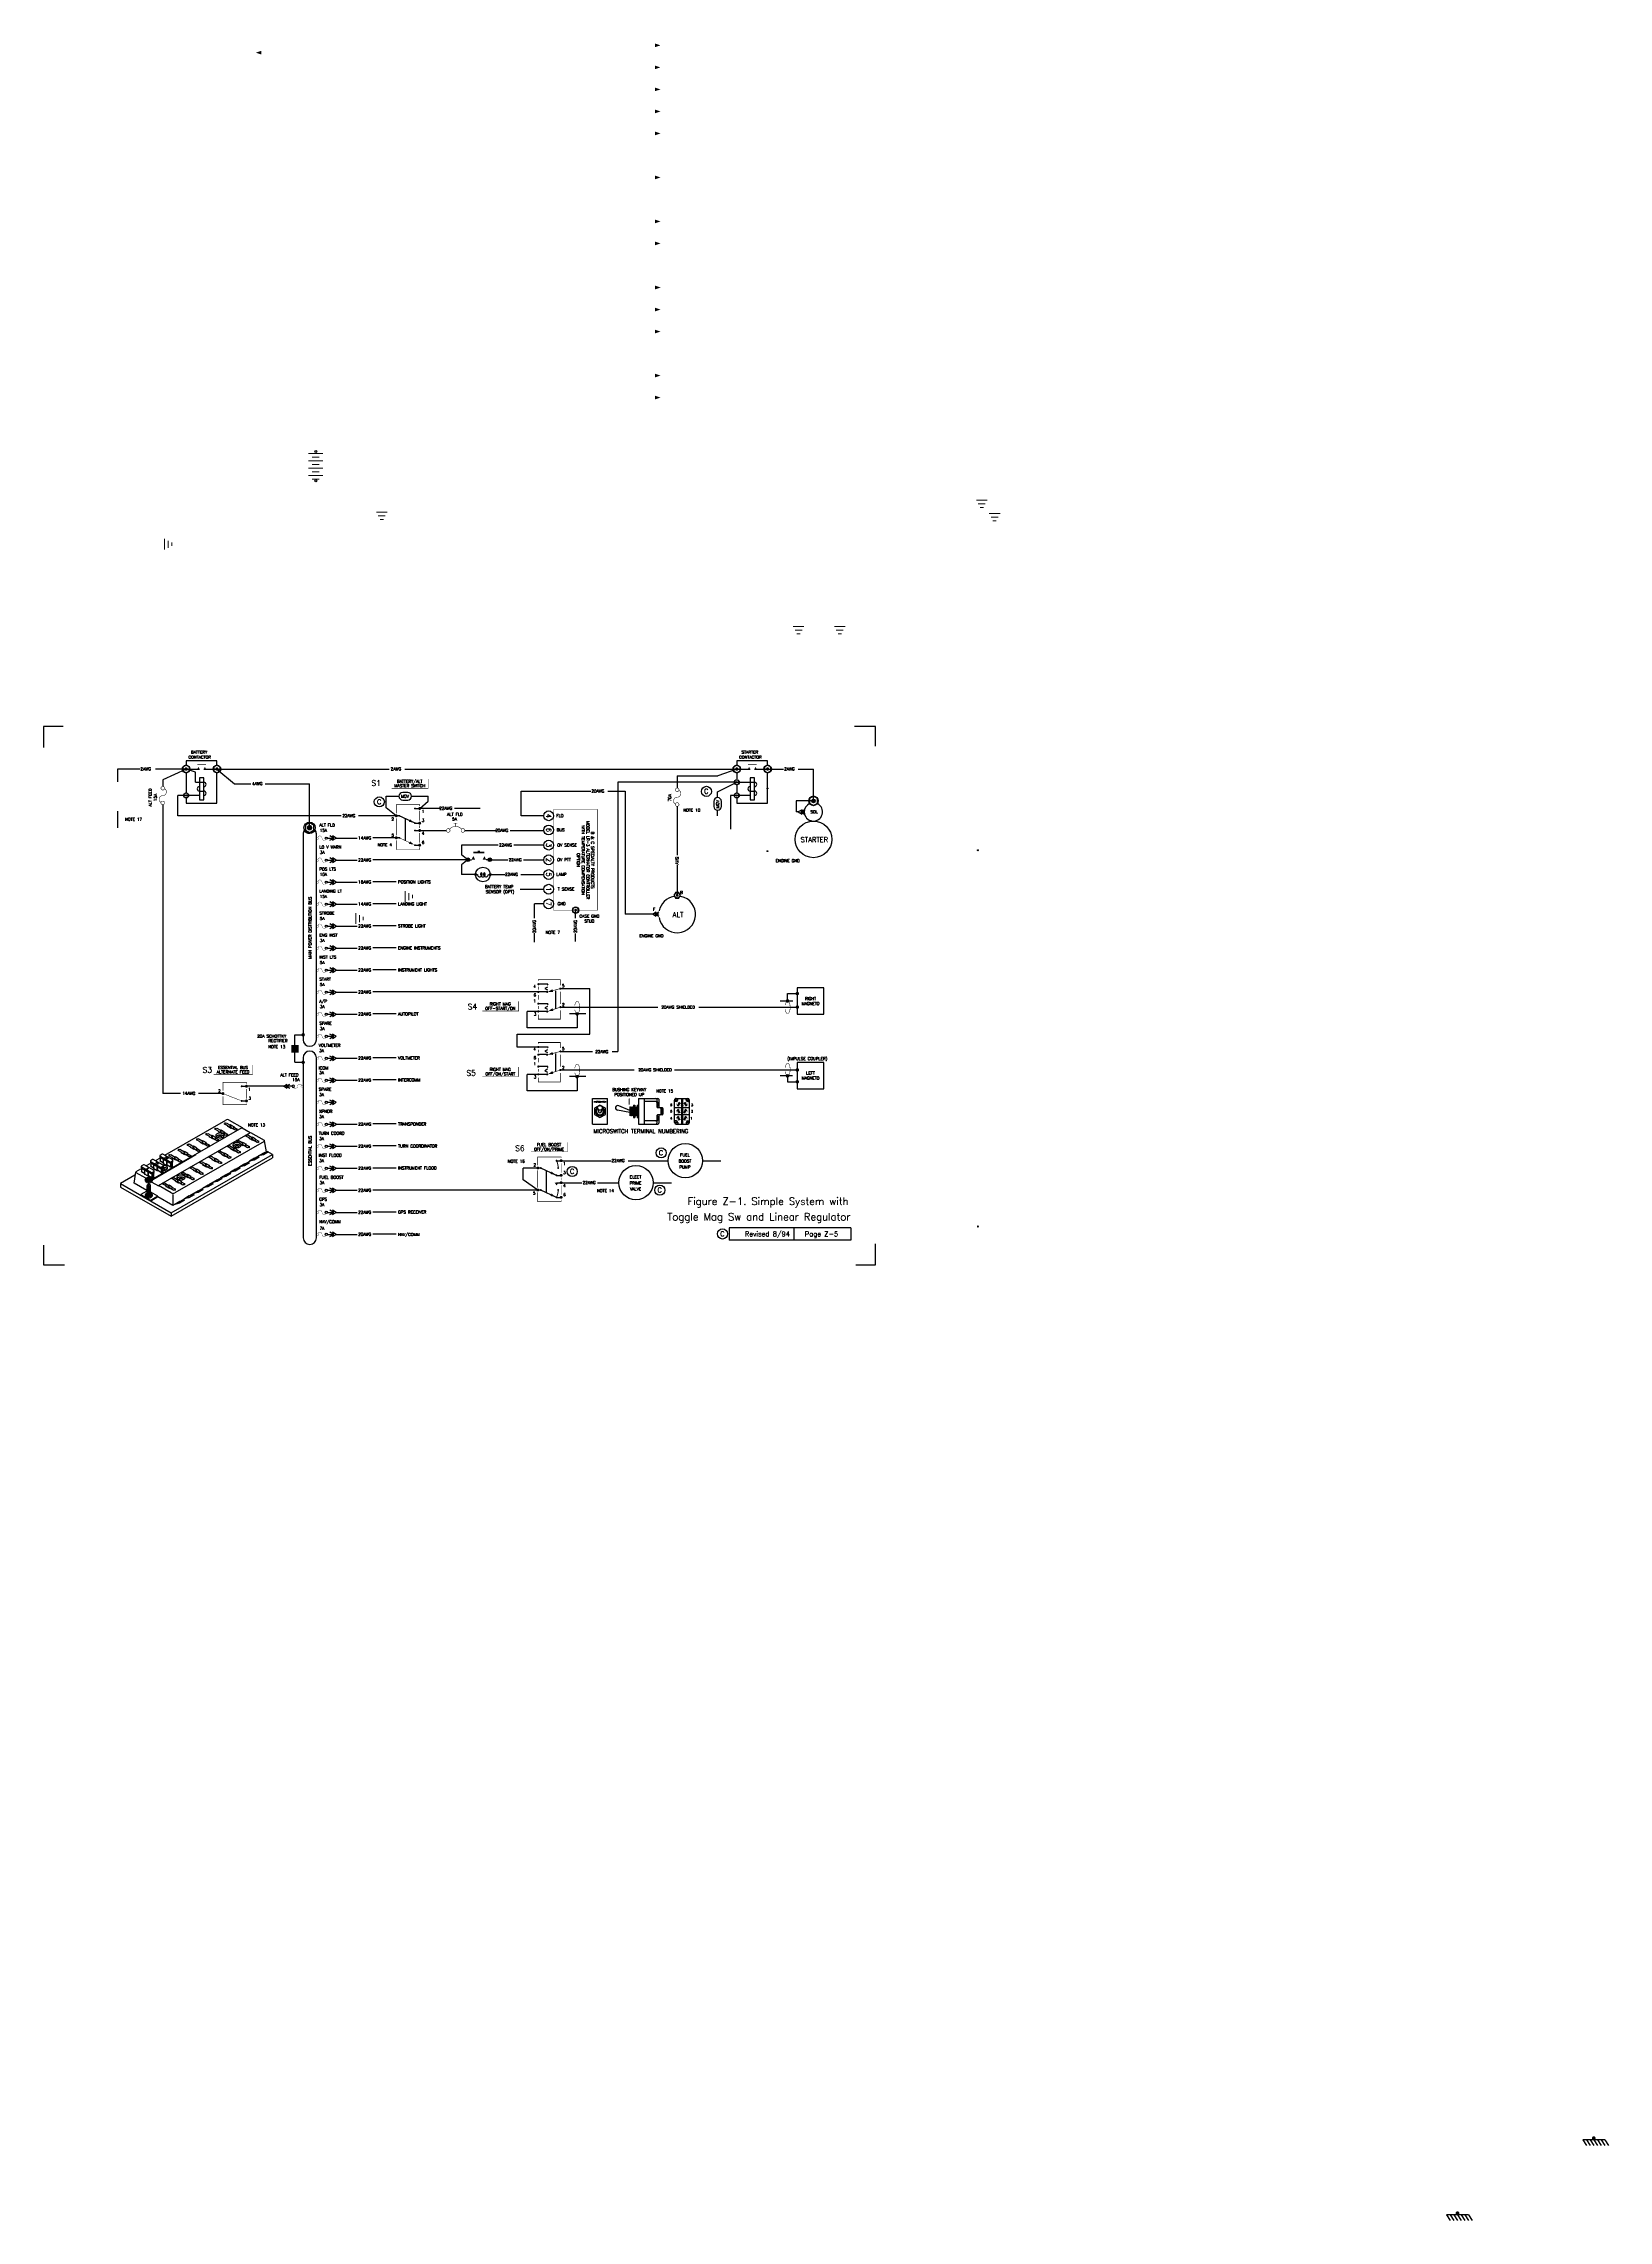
# Model space of a CAD drawing. Extents: x -0.8 to 31.2, y -19.5 to 25.
import ezdxf
from ezdxf.enums import TextEntityAlignment as Align

# ---------------------------------------------------------------- set-up
doc = ezdxf.new("R2010")
doc.units = 0
doc.header["$LTSCALE"] = 0.5
doc.linetypes.add('DASHDOT', pattern=[0])
doc.linetypes.add('HIDDEN', pattern=[0])
doc.layers.get('0').update_dxf_attribs({"linetype": 'CONTINUOUS'})
doc.layers.add('INSETS', color=2, linetype='CONTINUOUS')
doc.styles.get("Standard").update_dxf_attribs({"font": 'ROMANS'})

# ---------------------------------------------------------------- blocks, each defined once
blk = doc.blocks.new('ARROWHEAD')
at = {"color": 0}
blk.add_lwpolyline([(5.399999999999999, 17.1, 0, 0.075, 0), (5.2875, 17.1, 0.075, 0.075, 0)], format="xyseb", dxfattribs=at)
blk = doc.blocks.new('BBCP')
at = {"color": 0}
for p, q in [((0.2299438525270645, 0), (0.3566964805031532, 0)), ((0.3552276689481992, 0), (0.2769986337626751, 0.04516555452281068)), ((0.2769986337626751, -0.04516555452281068), (0.3552276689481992, 0)), ((0.4073033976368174, 0), (0.3290743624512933, 0.04516555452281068)), ((0.3290743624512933, -0.04516555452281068), (0.4073033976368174, 0)), ((0.4073033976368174, 0), (0.8337464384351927, 0))]:
    blk.add_line(p, q, dxfattribs=at)
at = {"color": 0, "const_width": 0.006000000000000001}
for points in [[(0.0366770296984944, 0.01951044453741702, 39.33880835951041), (0.03859916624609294, 0.01827240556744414, 39.33880835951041)], [(0.2007194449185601, -0.02012461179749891, -0.7914183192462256), (0.1154702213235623, 0, 0.7914183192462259), (0.03022099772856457, 0.02012461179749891, 0.7914183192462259)], [(0.2166770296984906, 0.01951044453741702, 39.33880835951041), (0.21859916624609, 0.01827240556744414, 39.33880835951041)]]:
    blk.add_lwpolyline(points, format="xyb", dxfattribs=at)
at = {"color": 0}
blk.add_circle((0.2025000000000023, 0), 0.02249999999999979, dxfattribs=at)
blk = doc.blocks.new('BAT')
at = {"color": 0}
for centre in [(4.05, 6.75), (4.05, 6.15)]:
    blk.add_circle(centre, 0.02, dxfattribs=at)
for points in [[(4.2, 6.702500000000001), (4.2, 6.7225), (3.9, 6.702500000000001), (3.9, 6.7225)], [(4.2, 6.5525), (4.2, 6.5725), (3.9, 6.5525), (3.9, 6.5725)], [(4.2, 6.402500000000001), (4.2, 6.4225), (3.9, 6.402500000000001), (3.9, 6.4225)], [(4.2, 6.2525), (4.2, 6.2725), (3.9, 6.2525), (3.9, 6.2725)], [(4.125, 6.6275), (4.125, 6.6475), (3.975, 6.6275), (3.975, 6.6475)], [(4.125, 6.4775), (4.125, 6.4975), (3.975, 6.4775), (3.975, 6.4975)], [(4.125, 6.327500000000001), (4.125, 6.3475), (3.975, 6.327500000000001), (3.975, 6.3475)], [(4.125, 6.1775), (4.125, 6.1975), (3.975, 6.1775), (3.975, 6.1975)]]:
    blk.add_trace(points, dxfattribs=at)
blk = doc.blocks.new('LAMP')
at = {"color": 0}
for p, q in [((0, 0), (0.03877701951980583, 0)), ((0.2612229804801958, 0), (0.3000000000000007, 0))]:
    blk.add_line(p, q, dxfattribs=at)
at = {"color": 0, "const_width": 0.03}
for points in [[(-0.01499999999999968, 0, 1), (0.01499999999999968, 0, 1)], [(0.285000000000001, 0, 1), (0.3150000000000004, 0, 1)]]:
    blk.add_lwpolyline(points, format="xyb", close=True, dxfattribs=at)
at = {"color": 0}
blk.add_circle((0.1500000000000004, 0), 0.15, dxfattribs=at)
for centre, start, end in [((0.08719172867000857, 0), 180, 49.56020690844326), ((0.1500000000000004, 0), 130.4397930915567, 49.56020690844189), ((0.212808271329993, 0), 130.4397930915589, 0)]:
    blk.add_arc(centre, 0.04841470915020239, start, end, dxfattribs=at)
blk = doc.blocks.new('ENGGND')
at = {"color": 0}
for p, q in [((26.175, 16.1625), (26.2875, 16.2375)), ((26.175, 16.0875), (26.2875, 16.1625)), ((26.17499999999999, 16.1625), (26.175, 15.7125)), ((26.175, 16.0125), (26.2875, 16.0875)), ((26.175, 15.9375), (26.2875, 16.0125)), ((26.175, 15.8625), (26.2875, 15.9375)), ((26.175, 15.7875), (26.2875, 15.8625)), ((26.175, 15.7125), (26.2875, 15.7875))]:
    blk.add_line(p, q, dxfattribs=at)
at = {"color": 0, "const_width": 0.0375}
blk.add_lwpolyline([(26.11919089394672, 15.93728292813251, 1), (26.15669089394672, 15.93728292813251, 1)], format="xyb", close=True, dxfattribs=at)
blk = doc.blocks.new('SPADETERM')
at = {"color": 0}
for p, q in [((0, 0), (-0.09778629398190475, 0.0564569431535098)), ((-0.09778629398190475, -0.0564569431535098), (0, 0)), ((0.06509466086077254, 0), (-0.03269163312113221, 0.0564569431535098)), ((-0.03269163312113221, -0.0564569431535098), (0.06509466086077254, 0))]:
    blk.add_line(p, q, dxfattribs=at)
blk = doc.blocks.new('SPADTERM')
at = {"color": 0, "xscale": 0.8, "yscale": 0.8, "zscale": 0.8, "rotation": 270}
blk.add_blockref('SPADETERM', (0, 0.05207572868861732), dxfattribs=at)
blk = doc.blocks.new('FUSE')
at = {"color": 0, "const_width": 0.01}
blk.add_lwpolyline([(0.1404259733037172, -0.03625724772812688, -729.2147678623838), (0.1406250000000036, -0.03630921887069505, -0.7745966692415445), (0, 0, 0.7745966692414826), (-0.1406250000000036, 0.03630921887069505, 55.55771820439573), (-0.1380376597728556, 0.03554085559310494, 55.55771820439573)], format="xyb", dxfattribs=at)
blk = doc.blocks.new('GND')
at = {"color": 0}
for points in [[(5.2875, 6.46), (5.2875, 6.44), (5.5125, 6.46), (5.5125, 6.44)], [(5.325, 6.385), (5.325, 6.365), (5.475, 6.385), (5.475, 6.365)], [(5.4375, 6.29), (5.4375, 6.31), (5.3625, 6.29), (5.3625, 6.31)]]:
    blk.add_trace(points, dxfattribs=at)
blk = doc.blocks.new('DOT')
at = {"color": 0}
for radius in [0.02, 0.01]:
    blk.add_circle((8.1, 9.6), radius, dxfattribs=at)
blk = doc.blocks.new('CB')
at = {"color": 0, "const_width": 0.01}
for points in [[(-0.3047399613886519, -0.03719923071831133, 273.9696988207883), (-0.3052825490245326, -0.0371260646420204, 273.9696988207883)], [(-0.02704903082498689, 0.02597306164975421, 0.4727572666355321), (-0.2729509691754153, 0.02597306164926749, 0.4727572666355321)], [(-0.005842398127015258, -0.03704208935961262, 692.0208592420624), (-0.006056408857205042, -0.03700770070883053, 692.0208592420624)]]:
    blk.add_lwpolyline(points, format="xyb", dxfattribs=at)
for points in [[(-0.1875, 0.1499999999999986), (-0.1125000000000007, 0.1499999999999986)], [(-0.1500000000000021, 0.08409902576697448), (-0.1500000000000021, 0.1499999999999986)]]:
    blk.add_lwpolyline(points, dxfattribs=at)
blk = doc.blocks.new('S2TL1-50')
at = {"color": 0}
for p, q in [((0.06254022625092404, 0), (0, 0)), ((0.3842998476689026, -0.150038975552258), (0.06254022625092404, 0)), ((0.3842998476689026, 0.1499610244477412), (0.4795713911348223, 0.1499610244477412)), ((0.3842998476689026, -0.150038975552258), (0.4795713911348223, -0.150038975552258)), ((0.3842998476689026, -0.3000389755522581), (0.4795713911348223, -0.3000389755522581)), ((0.06254022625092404, -0.4499999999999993), (0, -0.4499999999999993)), ((0.3842998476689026, -0.6000389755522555), (0.06254022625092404, -0.4499999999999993)), ((0.3842998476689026, -0.6000389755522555), (0.4795713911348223, -0.6000389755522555))]:
    blk.add_line(p, q, dxfattribs=at)
at = {"color": 0, "linetype": 'HIDDEN'}
blk.add_line((0.182165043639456, -0.5057819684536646), (0.182165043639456, -0.05578196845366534), dxfattribs=at)
at = {"color": 0}
for points, const_width in [([(-0.01499999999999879, 0, 1), (0.01500000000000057, 0, 1)], 0.03), ([(0.05254022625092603, 0, 1), (0.0725402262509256, 0, 1)], 0.02), ([(0.3742998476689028, 0.1499610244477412, 1), (0.3942998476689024, 0.1499610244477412, 1)], 0.02), ([(0.4075297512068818, 0, 1), (0.4275297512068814, 0, 1)], 0.02), ([(0.4645713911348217, 0.1499610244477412, 1), (0.4945713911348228, 0.1499610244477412, 1)], 0.03), ([(-0.01499999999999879, -0.4499999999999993, 1), (0.01500000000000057, -0.4499999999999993, 1)], 0.03), ([(0.05254022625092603, -0.4499999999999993, 1), (0.0725402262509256, -0.4499999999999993, 1)], 0.02), ([(0.3742998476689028, -0.150038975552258, 1), (0.3942998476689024, -0.150038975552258, 1)], 0.02), ([(0.4075297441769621, -0.4500706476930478, 1), (0.4275297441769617, -0.4500706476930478, 1)], 0.02), ([(0.4645713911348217, -0.150038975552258, 1), (0.4945713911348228, -0.150038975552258, 1)], 0.03), ([(0.4645713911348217, -0.3000389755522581, 1), (0.4945713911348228, -0.3000389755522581, 1)], 0.03), ([(0.3742998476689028, -0.6000389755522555, 1), (0.3942998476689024, -0.6000389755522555, 1)], 0.02), ([(0.4645713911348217, -0.6000389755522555, 1), (0.4945713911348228, -0.6000389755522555, 1)], 0.03)]:
    blk.add_lwpolyline(points, format="xyb", close=True, dxfattribs=dict(at, const_width=const_width))
at = {"color": 0, "const_width": 0.0110390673}
for points in [[(1.77635683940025e-15, 0.05139724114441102), (1.77635683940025e-15, 0.2257960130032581), (0.4795713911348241, 0.2257960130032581), (0.4795713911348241, 0.2056129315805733)], [(0.06254022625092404, 0), (0.3017898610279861, -0.1115639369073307)], [(0.4795713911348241, 0.09833245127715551), (0.4795713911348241, -0.09834842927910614)], [(1.77635683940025e-15, -0.4000747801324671), (1.77635683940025e-15, -0.04694319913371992)], [(0.06254022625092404, -0.4499999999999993), (0.3017898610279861, -0.56156393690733)], [(0.4795713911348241, -0.1989238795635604), (0.4795713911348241, -0.2503291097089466)], [(0.4795713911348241, -0.3509045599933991), (0.4795713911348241, -0.5475854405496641)], [(1.77635683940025e-15, -0.5006502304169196), (1.77635683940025e-15, -0.6884590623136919), (0.4795713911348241, -0.6884590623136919), (0.4795713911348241, -0.6481608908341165)]]:
    blk.add_lwpolyline(points, dxfattribs=at)
at = {"color": 0, "const_width": 0.02}
for points in [[(0.4175297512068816, 0, 0.1094674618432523), (0.3842998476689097, 0.1499610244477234, 0.1094674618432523)], [(0.3842699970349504, -0.6000250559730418, 0.1094674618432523), (0.4175297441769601, -0.4500706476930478, 0.1094674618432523)]]:
    blk.add_lwpolyline(points, format="xyb", dxfattribs=at)
at = {"color": 0}
for points in [[(0.3632296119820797, -0.1402137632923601, 0, 0.05519533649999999, 0), (0.2716940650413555, -0.0975300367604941, 0.05519533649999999, 0.05519533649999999, 0)], [(0.3842998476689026, -0.3000389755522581, 0.07500000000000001, 0, 0), (0.3842998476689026, -0.3582341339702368, 0, 0, 0)], [(0.3632296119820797, -0.5902137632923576, 0, 0.05519533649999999, 0), (0.2716940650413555, -0.5475300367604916, 0.05519533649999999, 0.05519533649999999, 0)]]:
    blk.add_lwpolyline(points, format="xyseb", dxfattribs=at)
for s, p in [('2', (-0.06123379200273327, 0.03286224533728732)), ('1', (0.5476679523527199, 0.05902977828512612)), ('3', (0.5476679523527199, -0.1233342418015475)), ('4', (0.5476679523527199, -0.3909702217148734)), ('5', (-0.07154786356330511, -0.54482377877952)), ('6', (0.5476679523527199, -0.5733342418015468))]:
    blk.add_text(s, height=0.06, dxfattribs=at).set_placement(p, align=Align.CENTER)
blk = doc.blocks.new('REVC')
at = {"color": 0}
blk.add_circle((0, 0), 0.1034024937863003, dxfattribs=at)
blk.add_text('C', height=0.1, dxfattribs=at).set_placement((-0.002959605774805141, -0.04718229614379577), align=Align.CENTER)

msp = doc.modelspace()

# ---------------------------------------------------------------- linework, layer by layer
at = {"color": 0}
for p, q in [((0.7191951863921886, 10.14544232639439), (0.7191951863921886, 9.886068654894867)), ((1.183597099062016, 10.14544232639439), (0.7191951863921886, 10.14544232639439)), ((2.120754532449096, 10.14544232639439), (1.492782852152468, 10.14544232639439)), ((2.120754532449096, 10.14544232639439), (1.643703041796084, 9.926762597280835)), ((1.643703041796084, 9.926762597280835), (1.643703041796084, 9.789621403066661)), ((2.314426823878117, 10.08470181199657), (2.11934569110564, 10.14544232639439)), ((2.141845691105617, 10.14544232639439), (2.393359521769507, 10.14544232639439)), ((2.314426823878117, 9.875442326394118), (2.314426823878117, 10.08470181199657)), ((2.314426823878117, 9.875442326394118), (2.483359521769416, 9.875442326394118)), ((2.393359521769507, 9.965442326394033), (2.393359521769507, 9.515442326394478)), ((2.483359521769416, 9.965442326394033), (2.393359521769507, 9.965442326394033)), ((2.483359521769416, 10.14544232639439), (2.750754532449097, 10.14544232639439)), ((2.483359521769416, 9.515442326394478), (2.483359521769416, 9.965442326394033)), ((2.750754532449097, 10.14544232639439), (6.271911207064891, 10.14544232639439)), ((2.750754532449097, 10.14544232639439), (3.106539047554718, 9.845442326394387)), ((3.106539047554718, 9.845442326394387), (3.445070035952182, 9.845442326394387)), ((3.736588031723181, 9.845442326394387), (4.644037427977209, 9.845442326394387)), ((4.644037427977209, 8.945784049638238), (4.644037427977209, 9.845442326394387)), ((6.589930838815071, 10.14544232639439), (13.37433329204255, 10.14544232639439)), ((13.37433329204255, 9.875442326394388), (10.94281898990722, 9.875442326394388)), ((10.94281898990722, 9.875442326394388), (10.94281898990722, 4.372305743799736)), ((12.15679551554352, 10.00379698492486), (12.15679551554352, 9.756133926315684)), ((12.15679551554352, 10.00379698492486), (12.98781923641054, 10.00379698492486)), ((12.98138695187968, 9.682495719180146), (13.37433329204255, 9.875442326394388)), ((13.37433329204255, 10.14544232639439), (12.98781923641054, 10.00379698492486)), ((13.3749357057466, 9.875442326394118), (13.73693828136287, 9.875442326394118)), ((13.39542445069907, 10.14544232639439), (13.64693828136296, 10.14544232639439)), ((13.64693828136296, 9.965442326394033), (13.64693828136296, 9.515442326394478)), ((13.73693828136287, 9.965442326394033), (13.64693828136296, 9.965442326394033)), ((13.73693828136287, 10.14544232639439), (14.00433329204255, 10.14544232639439)), ((13.73693828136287, 9.515442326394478), (13.73693828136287, 9.965442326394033)), ((14.00433329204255, 10.14544232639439), (14.33171851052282, 10.14544232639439)), ((14.62970391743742, 10.14544232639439), (14.94132993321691, 10.14544232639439)), ((14.94132993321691, 9.493880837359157), (14.94132993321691, 10.14544232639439)), ((1.643703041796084, 9.409485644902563), (1.643703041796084, 3.510612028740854)), ((2.393359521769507, 9.605442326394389), (1.95108764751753, 9.605442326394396)), ((1.95108764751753, 9.189172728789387), (1.95108764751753, 9.605442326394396)), ((2.393359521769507, 9.6954423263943), (2.483359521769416, 9.6954423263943)), ((2.393359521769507, 9.515442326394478), (2.483359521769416, 9.515442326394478)), ((6.207376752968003, 9.58856852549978), (6.469721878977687, 9.58856852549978)), ((6.207376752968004, 9.354279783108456), (6.207376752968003, 9.58856852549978)), ((6.415153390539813, 9.189172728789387), (6.207376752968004, 9.354279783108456)), ((6.648996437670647, 9.666561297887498), (6.547714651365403, 9.666561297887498)), ((6.547714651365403, 9.510575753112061), (6.648996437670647, 9.510575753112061)), ((6.726989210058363, 9.58856852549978), (7.065261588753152, 9.588568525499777)), ((6.894724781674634, 9.339133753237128), (7.065261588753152, 9.485710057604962)), ((7.065261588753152, 9.485710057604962), (7.065261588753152, 9.588568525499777)), ((8.97055636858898, 9.18913375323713), (8.97055636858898, 9.692582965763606)), ((8.97055636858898, 9.692582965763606), (10.38864495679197, 9.692582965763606)), ((10.74084218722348, 9.692582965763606), (11.09281898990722, 9.692582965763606)), ((11.09281898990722, 9.692582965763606), (11.09281898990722, 7.178868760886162)), ((12.15679551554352, 9.382864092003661), (12.15679551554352, 8.384861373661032)), ((12.90339417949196, 9.483561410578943), (12.90339417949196, 9.3822796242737)), ((12.98138695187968, 9.56155418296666), (12.98138695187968, 9.682495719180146)), ((13.0593797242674, 9.3822796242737), (13.0593797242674, 9.483561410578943)), ((13.37433329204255, 9.605442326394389), (13.24468460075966, 9.605442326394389)), ((13.24468460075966, 9.605442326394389), (13.24468460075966, 8.91719138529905)), ((13.64693828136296, 9.605442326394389), (13.37433329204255, 9.605442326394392)), ((13.64693828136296, 9.6954423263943), (13.73693828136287, 9.6954423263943)), ((13.64693828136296, 9.515442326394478), (13.73693828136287, 9.515442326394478)), ((14.94132993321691, 9.493880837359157), (14.5893668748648, 9.493880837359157)), ((14.5893668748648, 9.493880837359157), (14.5893668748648, 9.26888083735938)), ((0.7191951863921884, 9.28606865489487), (0.7191951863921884, 8.944860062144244)), ((5.292611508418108, 9.189172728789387), (1.95108764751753, 9.189172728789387)), ((6.415153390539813, 9.189172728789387), (5.640955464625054, 9.189172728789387)), ((6.477693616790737, 9.189172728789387), (6.400153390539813, 9.189172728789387)), ((6.799453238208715, 9.039133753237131), (6.477693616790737, 9.189172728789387)), ((6.799453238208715, 9.339133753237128), (6.894724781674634, 9.339133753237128)), ((6.799453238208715, 9.039133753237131), (6.894724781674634, 9.039133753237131)), ((7.305311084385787, 9.339133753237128), (6.915853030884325, 9.339133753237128)), ((8.12900334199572, 9.339133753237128), (7.607350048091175, 9.339133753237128)), ((9.430259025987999, 9.18913375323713), (8.97055636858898, 9.18913375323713)), ((12.98138695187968, 9.189506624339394), (12.98138695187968, 9.304286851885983)), ((14.62963230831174, 9.26888083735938), (14.5893668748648, 9.26888083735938)), ((6.415153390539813, 8.739172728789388), (5.934867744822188, 8.739172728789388)), ((6.477693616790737, 8.739172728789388), (6.400153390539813, 8.739172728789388)), ((6.799453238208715, 8.889133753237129), (6.894724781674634, 8.889133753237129)), ((6.799453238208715, 8.589133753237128), (6.894724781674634, 8.589133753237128)), ((6.894724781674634, 8.889133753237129), (7.44437174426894, 8.889133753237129)), ((7.749429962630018, 8.589133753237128), (7.749429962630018, 8.394307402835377)), ((8.495179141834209, 8.589133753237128), (7.749429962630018, 8.589133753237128)), ((7.81880871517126, 8.889133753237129), (8.448105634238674, 8.889133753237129)), ((8.743099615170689, 8.889133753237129), (9.430259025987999, 8.889133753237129)), ((9.430259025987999, 8.589133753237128), (8.821555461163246, 8.589133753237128)), ((7.840709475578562, 8.289172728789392), (5.934867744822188, 8.289172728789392)), ((7.849160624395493, 8.312888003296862), (7.749429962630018, 8.394307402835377)), ((7.849160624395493, 8.265457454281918), (7.749429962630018, 8.184038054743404)), ((7.749429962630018, 8.184038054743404), (7.749429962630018, 7.989133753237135)), ((7.915709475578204, 8.289172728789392), (7.953209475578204, 8.289172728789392)), ((8.290709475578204, 8.289172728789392), (8.253209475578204, 8.289172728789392)), ((8.365625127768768, 8.286658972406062), (8.692887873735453, 8.286658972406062)), ((9.012987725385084, 8.286658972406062), (9.44008843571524, 8.286658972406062)), ((12.15679551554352, 8.183097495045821), (12.15679551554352, 7.563410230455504)), ((6.415153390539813, 7.83917272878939), (5.934867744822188, 7.83917272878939)), ((8.03618874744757, 7.989133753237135), (7.749429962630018, 7.989133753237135)), ((8.33618874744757, 7.989133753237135), (8.639537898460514, 7.989133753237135)), ((8.948671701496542, 7.689904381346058), (9.428957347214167, 7.689904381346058)), ((8.959637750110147, 7.989133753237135), (9.44008843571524, 7.989133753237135)), ((6.415153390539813, 7.389172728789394), (5.934867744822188, 7.389172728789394)), ((9.430259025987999, 7.38913375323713), (9.238522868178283, 7.38913375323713)), ((9.238522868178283, 7.09650064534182), (9.238522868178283, 7.38913375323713)), ((10.08023967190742, 7.09650064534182), (10.08023967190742, 7.260062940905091)), ((11.6507526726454, 7.178868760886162), (11.09281898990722, 7.178868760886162)), ((6.415153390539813, 6.939172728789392), (5.934867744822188, 6.939172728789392)), ((9.238522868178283, 6.608212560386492), (9.238522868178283, 6.791792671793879)), ((10.08023967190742, 6.616299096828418), (10.08023967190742, 6.782960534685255)), ((6.415153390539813, 6.489172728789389), (5.934867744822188, 6.489172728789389)), ((6.415153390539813, 6.039172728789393), (5.934867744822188, 6.039172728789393)), ((9.320745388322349, 5.589172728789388), (5.934867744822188, 5.589172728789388)), ((9.319890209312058, 5.750812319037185), (9.511440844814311, 5.750812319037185)), ((9.510062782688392, 5.345477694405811), (9.339008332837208, 5.345477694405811)), ((9.498779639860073, 5.591128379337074), (9.341279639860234, 5.591128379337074)), ((9.504852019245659, 5.689075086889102), (9.45516908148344, 5.660390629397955)), ((9.45516908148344, 5.660390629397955), (9.504852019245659, 5.631706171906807)), ((9.770745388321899, 5.656672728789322), (10.37369260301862, 5.656672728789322)), ((10.37369260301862, 4.724587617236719), (10.37369260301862, 5.656672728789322)), ((14.5202317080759, 5.400827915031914), (14.25862614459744, 5.400827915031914)), ((14.41196583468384, 5.555021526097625), (14.61182112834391, 5.555021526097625)), ((14.41196583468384, 5.411725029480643), (14.41196583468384, 5.555021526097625)), ((6.415153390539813, 5.139172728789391), (5.934867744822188, 5.139172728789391)), ((9.49650833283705, 5.18797769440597), (9.087647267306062, 5.18797769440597)), ((9.087647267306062, 4.851328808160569), (9.087647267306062, 5.18797769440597)), ((9.504852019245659, 5.291951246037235), (9.45516908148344, 5.263266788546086)), ((9.45516908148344, 5.263266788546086), (9.504852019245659, 5.234582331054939)), ((9.770745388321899, 5.278084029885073), (11.7590273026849, 5.278084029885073)), ((10.28665210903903, 5.142732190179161), (9.95806160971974, 5.142732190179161)), ((10.11140129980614, 5.131835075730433), (10.11140129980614, 4.851328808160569)), ((12.59865706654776, 5.278084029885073), (14.6118211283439, 5.278084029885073)), ((4.344749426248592, 4.149469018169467), (4.344749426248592, 4.711178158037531)), ((4.344749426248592, 4.711178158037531), (4.512638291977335, 4.711178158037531)), ((5.012580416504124, 4.682963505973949), (5.139333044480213, 4.682963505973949)), ((5.137864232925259, 4.682963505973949), (5.059635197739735, 4.72812906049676)), ((5.059635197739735, 4.637797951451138), (5.137864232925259, 4.682963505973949)), ((5.189939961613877, 4.682963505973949), (5.111710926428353, 4.72812906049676)), ((5.111710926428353, 4.637797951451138), (5.189939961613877, 4.682963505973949)), ((8.884698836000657, 4.724587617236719), (10.37369260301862, 4.724587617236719)), ((8.884698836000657, 4.462305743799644), (8.884698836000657, 4.724587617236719)), ((9.320745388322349, 4.462305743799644), (8.884698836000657, 4.462305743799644)), ((10.11140129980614, 4.851328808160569), (9.087647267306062, 4.851328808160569)), ((9.319890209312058, 4.466445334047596), (9.511440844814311, 4.466445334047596)), ((4.344749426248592, 4.149469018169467), (4.512638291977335, 4.149469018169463)), ((6.415153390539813, 4.239172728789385), (5.934867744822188, 4.239172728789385)), ((9.510062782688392, 4.061110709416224), (9.339008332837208, 4.061110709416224)), ((9.498779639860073, 4.306761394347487), (9.341279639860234, 4.306761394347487)), ((9.504852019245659, 4.404708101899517), (9.45516908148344, 4.376023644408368)), ((9.45516908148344, 4.376023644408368), (9.504852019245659, 4.34733918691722)), ((9.504852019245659, 4.007584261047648), (9.45516908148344, 3.978899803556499)), ((9.770745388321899, 4.372305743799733), (10.42535521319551, 4.372305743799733)), ((10.82685496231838, 4.372305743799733), (10.94281898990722, 4.372305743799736)), ((3.258411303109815, 3.660573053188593), (3.353682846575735, 3.660573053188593)), ((3.682601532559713, 3.660573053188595), (3.351574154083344, 3.660573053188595)), ((6.415153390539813, 3.789172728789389), (5.934867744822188, 3.789172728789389)), ((9.49650833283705, 3.903610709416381), (9.087647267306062, 3.903610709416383)), ((9.087647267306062, 3.566961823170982), (9.087647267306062, 3.903610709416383)), ((10.11140129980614, 3.566961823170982), (9.087647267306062, 3.566961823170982)), ((9.45516908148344, 3.978899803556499), (9.504852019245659, 3.95021534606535)), ((9.770745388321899, 3.993717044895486), (11.27587679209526, 3.993717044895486)), ((10.28665210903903, 3.858365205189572), (9.95806160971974, 3.858365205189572)), ((10.11140129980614, 3.847468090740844), (10.11140129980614, 3.566961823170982)), ((12.10147951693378, 3.993717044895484), (14.61182112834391, 3.993717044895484)), ((14.51448522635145, 3.875886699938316), (14.25862614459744, 3.875886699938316)), ((14.41196583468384, 3.86498958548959), (14.41196583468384, 3.75247383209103)), ((14.41196583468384, 3.75247383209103), (14.61182112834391, 3.75247383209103)), ((2.007297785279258, 3.510612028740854), (1.643703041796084, 3.510612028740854)), ((2.874111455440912, 3.510612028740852), (2.371968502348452, 3.510612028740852)), ((3.258411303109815, 3.360573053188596), (3.353682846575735, 3.360573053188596)), ((5.012580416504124, 3.332963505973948), (5.139333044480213, 3.332963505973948)), ((5.137864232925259, 3.332963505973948), (5.059635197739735, 3.378129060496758)), ((5.059635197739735, 3.287797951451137), (5.137864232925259, 3.332963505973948)), ((5.189939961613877, 3.332963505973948), (5.111710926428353, 3.378129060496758)), ((5.111710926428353, 3.287797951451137), (5.189939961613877, 3.332963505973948)), ((11.48203077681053, 3.410800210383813), (11.48203077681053, 2.886800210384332)), ((11.72350663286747, 3.346800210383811), (11.48203077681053, 3.346800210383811)), ((11.75550663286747, 3.248552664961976), (11.73872918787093, 3.248552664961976)), ((11.73950663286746, 3.394800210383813), (11.73950663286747, 3.23647003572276)), ((11.75550663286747, 3.335727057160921), (11.73950663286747, 3.335727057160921)), ((11.76197735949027, 3.332431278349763), (11.73950663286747, 3.332431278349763)), ((11.76350663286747, 3.323717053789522), (11.73950663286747, 3.323717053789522)), ((11.84889751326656, 3.22047003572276), (11.75550663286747, 3.22047003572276)), ((11.76350663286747, 3.32772705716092), (11.76350663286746, 3.256552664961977)), ((11.77950663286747, 3.394800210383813), (11.77950663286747, 3.22047003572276)), ((11.82489751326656, 3.20447003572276), (11.82489751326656, 3.09313038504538)), ((11.84089751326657, 3.192387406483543), (11.82489751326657, 3.192387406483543)), ((11.84736823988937, 3.189091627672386), (11.82489751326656, 3.189091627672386)), ((11.84889751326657, 3.180377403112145), (11.82489751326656, 3.180377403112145)), ((11.84889751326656, 3.184387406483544), (11.84889751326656, 3.113213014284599)), ((11.86489751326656, 3.20447003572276), (11.86489751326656, 3.09313038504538)), ((12.1347087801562, 3.346800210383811), (12.1027087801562, 3.346800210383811)), ((12.24670878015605, 3.22047003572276), (12.1027087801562, 3.22047003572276)), ((12.20210594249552, 3.332431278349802), (12.1554339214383, 3.260562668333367)), ((12.20210594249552, 3.108508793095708), (12.15543392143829, 3.180377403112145)), ((12.1667087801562, 3.378800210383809), (12.1667087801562, 3.410800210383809)), ((12.21552467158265, 3.323717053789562), (12.16885265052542, 3.251848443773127)), ((12.21552467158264, 3.11722301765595), (12.16885265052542, 3.189091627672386)), ((12.24670878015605, 3.410800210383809), (12.24670878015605, 2.886800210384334)), ((12.26270878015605, 3.410800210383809), (12.26270878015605, 2.886800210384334)), ((12.4067087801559, 3.22047003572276), (12.26270878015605, 3.22047003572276)), ((12.29389288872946, 3.323717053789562), (12.34056490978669, 3.251848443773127)), ((12.29389288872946, 3.11722301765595), (12.34056490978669, 3.189091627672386)), ((12.30731161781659, 3.332431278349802), (12.35398363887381, 3.260562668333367)), ((12.30731161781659, 3.108508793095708), (12.35398363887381, 3.180377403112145)), ((12.3427087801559, 3.378800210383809), (12.3427087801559, 3.410800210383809)), ((12.3747087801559, 3.346800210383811), (12.4067087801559, 3.346800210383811)), ((1.439865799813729, 1.76465198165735), (3.266492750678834, 2.815867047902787)), ((1.553321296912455, 1.631355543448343), (3.438658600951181, 2.716467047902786)), ((1.688470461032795, 2.253283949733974), (2.932627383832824, 2.968209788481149)), ((2.823347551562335, 2.761394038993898), (2.823347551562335, 2.712394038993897)), ((2.833047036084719, 2.766994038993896), (2.833047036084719, 2.717994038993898)), ((2.859075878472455, 2.712833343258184), (2.907573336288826, 2.68483332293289)), ((2.896093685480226, 2.719394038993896), (2.896093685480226, 2.674594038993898)), ((3.002627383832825, 2.968209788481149), (3.266492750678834, 2.815867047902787)), ((3.01733724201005, 2.870005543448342), (3.01733724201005, 2.821005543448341)), ((3.027036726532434, 2.87560554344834), (3.027036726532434, 2.826605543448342)), ((3.090083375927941, 2.82800554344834), (3.090083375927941, 2.783205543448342)), ((3.266492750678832, 2.815867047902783), (3.266492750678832, 2.808867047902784)), ((3.266492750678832, 2.808867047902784), (3.432596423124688, 2.712967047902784)), ((3.438658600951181, 2.716467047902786), (3.716523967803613, 2.556041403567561)), ((6.416622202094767, 2.889172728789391), (5.936336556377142, 2.889172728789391)), ((11.72350663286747, 2.950800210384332), (11.48203077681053, 2.950800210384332)), ((11.75550663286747, 2.961873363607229), (11.73872918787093, 2.961873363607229)), ((11.73950663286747, 3.06113038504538), (11.73950663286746, 2.902800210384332)), ((11.75550663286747, 3.049047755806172), (11.73950663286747, 3.049047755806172)), ((11.76197735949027, 3.045751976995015), (11.73950663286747, 3.045751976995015)), ((11.76350663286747, 3.037037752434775), (11.73950663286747, 3.037037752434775)), ((11.84889751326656, 3.07713038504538), (11.75550663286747, 3.07713038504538)), ((11.76350663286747, 3.041047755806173), (11.76350663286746, 2.969873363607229)), ((11.77950663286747, 3.07713038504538), (11.77950663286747, 2.902800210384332)), ((11.84089751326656, 3.1052130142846), (11.82412006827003, 3.1052130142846)), ((12.24670878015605, 3.077130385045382), (12.1027087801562, 3.077130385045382)), ((12.1347087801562, 2.950800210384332), (12.10270878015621, 2.950800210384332)), ((12.20210594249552, 2.965169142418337), (12.1554339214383, 3.037037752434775)), ((12.1667087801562, 2.918800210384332), (12.1667087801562, 2.886800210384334)), ((12.21552467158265, 2.973883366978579), (12.16885265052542, 3.045751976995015)), ((12.4067087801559, 3.077130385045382), (12.26270878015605, 3.077130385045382)), ((12.29389288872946, 2.973883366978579), (12.34056490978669, 3.045751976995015)), ((12.30731161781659, 2.965169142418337), (12.35398363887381, 3.037037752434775)), ((12.3427087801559, 2.918800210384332), (12.3427087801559, 2.886800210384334)), ((12.3747087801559, 2.950800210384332), (12.4067087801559, 2.950800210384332)), ((1.438069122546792, 1.756614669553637), (2.320793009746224, 2.266255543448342)), ((1.584143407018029, 2.240223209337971), (1.584143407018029, 2.212223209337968)), ((1.630098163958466, 2.271414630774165), (1.587577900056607, 2.24624709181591)), ((1.58764340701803, 2.234161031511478), (1.79229900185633, 2.116003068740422)), ((1.848884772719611, 2.153333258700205), (1.644229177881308, 2.271491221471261)), ((1.767560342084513, 2.241153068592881), (1.780897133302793, 2.248853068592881)), ((1.844912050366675, 2.196494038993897), (1.767560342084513, 2.241153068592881)), ((1.768772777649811, 2.255853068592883), (1.780897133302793, 2.262853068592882)), ((1.780897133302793, 2.248853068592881), (1.768772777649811, 2.255853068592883)), ((1.780897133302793, 2.262853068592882), (1.793021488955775, 2.255853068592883)), ((1.793021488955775, 2.255853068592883), (1.806358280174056, 2.263553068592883)), ((1.806358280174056, 2.263553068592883), (1.883709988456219, 2.218894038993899)), ((1.812782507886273, 1.075555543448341), (3.883595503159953, 2.267751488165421)), ((3.716523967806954, 2.531792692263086), (1.887186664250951, 1.479012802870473)), ((1.955487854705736, 2.349653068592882), (1.968824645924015, 2.357353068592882)), ((2.032839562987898, 2.304994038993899), (1.955487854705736, 2.349653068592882)), ((1.956700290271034, 2.364353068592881), (1.968824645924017, 2.371353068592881)), ((1.968824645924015, 2.357353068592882), (1.956700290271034, 2.364353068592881)), ((1.968824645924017, 2.371353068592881), (1.980949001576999, 2.364353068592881)), ((1.980949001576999, 2.364353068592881), (1.994285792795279, 2.372053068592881)), ((1.994285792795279, 2.372053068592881), (2.07163750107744, 2.327394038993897)), ((2.023140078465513, 2.299394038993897), (2.032839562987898, 2.304994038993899)), ((2.095886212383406, 2.257394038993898), (2.023140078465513, 2.299394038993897)), ((2.029202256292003, 2.302894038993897), (2.07163750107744, 2.278394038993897)), ((2.07163750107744, 2.327394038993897), (2.081336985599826, 2.332994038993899)), ((2.07163750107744, 2.327394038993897), (2.07163750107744, 2.278394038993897)), ((2.07163750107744, 2.278394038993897), (2.081336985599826, 2.283994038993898)), ((2.081336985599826, 2.332994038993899), (2.081336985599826, 2.283994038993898)), ((2.081336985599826, 2.332994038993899), (2.081336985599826, 2.283994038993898)), ((2.081336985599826, 2.332994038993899), (2.117710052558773, 2.311994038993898)), ((2.081336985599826, 2.283994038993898), (2.117710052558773, 2.262994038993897)), ((2.095886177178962, 2.324594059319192), (2.15408311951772, 2.290994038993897)), ((2.10558569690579, 2.262994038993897), (2.095886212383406, 2.257394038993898)), ((2.182471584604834, 2.218603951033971), (2.10558569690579, 2.262994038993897)), ((2.15408311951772, 2.290994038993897), (2.144383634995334, 2.285394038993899)), ((2.144383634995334, 2.285394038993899), (2.144383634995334, 2.240594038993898)), ((2.144383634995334, 2.285394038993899), (2.221269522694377, 2.24100395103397)), ((2.195808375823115, 2.226303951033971), (2.182471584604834, 2.218603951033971)), ((2.207932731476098, 2.219303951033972), (2.195808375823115, 2.226303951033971)), ((2.221269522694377, 2.24100395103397), (2.207932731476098, 2.233303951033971)), ((2.207932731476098, 2.233303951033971), (2.22005708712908, 2.226303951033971)), ((2.22005708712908, 2.226303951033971), (2.207932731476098, 2.219303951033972)), ((2.21445708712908, 2.466915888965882), (2.215669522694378, 2.466215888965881)), ((2.215669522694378, 2.466215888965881), (2.21445708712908, 2.465515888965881)), ((2.259565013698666, 2.435894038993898), (2.259565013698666, 2.386894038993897)), ((2.26926449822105, 2.441494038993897), (2.26926449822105, 2.392494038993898)), ((2.332311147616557, 2.393894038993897), (2.332311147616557, 2.349094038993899)), ((2.447492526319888, 2.544394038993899), (2.447492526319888, 2.495394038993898)), ((2.457192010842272, 2.549994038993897), (2.457192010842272, 2.500994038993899)), ((2.520238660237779, 2.502394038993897), (2.520238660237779, 2.457594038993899)), ((2.641482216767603, 2.653005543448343), (2.641482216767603, 2.604005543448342)), ((2.651181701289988, 2.658605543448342), (2.651181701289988, 2.609605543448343)), ((2.714228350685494, 2.611005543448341), (2.714228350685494, 2.566205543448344)), ((2.889386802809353, 2.295521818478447), (2.889386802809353, 2.246521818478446)), ((2.899086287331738, 2.301121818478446), (2.899086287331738, 2.252121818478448)), ((2.962132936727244, 2.253521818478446), (2.962132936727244, 2.208721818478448)), ((3.083376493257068, 2.404133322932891), (3.083376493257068, 2.355133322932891)), ((3.093075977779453, 2.40973332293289), (3.093075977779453, 2.360733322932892)), ((3.156122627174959, 2.36213332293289), (3.156122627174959, 2.317333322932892)), ((3.2652418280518, 2.512521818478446), (3.2652418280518, 2.463521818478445)), ((3.274941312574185, 2.518121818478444), (3.274941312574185, 2.469121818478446)), ((3.337987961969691, 2.470521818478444), (3.337987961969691, 2.425721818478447)), ((3.416796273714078, 2.59663332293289), (3.459231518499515, 2.572133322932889)), ((3.459231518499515, 2.62113332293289), (3.459231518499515, 2.572133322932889)), ((3.459231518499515, 2.62113332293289), (3.459231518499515, 2.572133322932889)), ((3.459231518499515, 2.572133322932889), (3.468931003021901, 2.57773332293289)), ((3.468931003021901, 2.626733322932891), (3.468931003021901, 2.57773332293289)), ((3.4689310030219, 2.626733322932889), (3.4689310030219, 2.57773332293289)), ((3.468931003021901, 2.57773332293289), (3.505304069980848, 2.55673332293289)), ((3.483480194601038, 2.569333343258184), (3.531977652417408, 2.54133332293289)), ((3.614887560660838, 2.238760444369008), (3.530017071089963, 2.189760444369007)), ((3.531977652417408, 2.579133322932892), (3.531977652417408, 2.534333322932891)), ((3.531977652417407, 2.579133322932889), (3.531977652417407, 2.534333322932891)), ((3.603511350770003, 2.239633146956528), (3.70656837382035, 2.299133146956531)), ((3.70050619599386, 2.260192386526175), (3.603511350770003, 2.235912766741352)), ((3.603511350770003, 2.232192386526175), (3.603511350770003, 2.239633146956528)), ((3.70656837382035, 2.295412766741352), (3.60606074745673, 2.237384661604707)), ((3.803563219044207, 2.319692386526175), (3.70050619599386, 2.260192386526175)), ((3.70656837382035, 2.295412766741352), (3.803563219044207, 2.319692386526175)), ((3.70656837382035, 2.299133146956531), (3.70656837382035, 2.295412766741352)), ((3.760679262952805, 2.32293332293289), (3.717944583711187, 2.298260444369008)), ((3.761323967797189, 2.319917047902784), (3.725360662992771, 2.542288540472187)), ((3.883595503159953, 2.267751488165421), (3.777283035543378, 2.329131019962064)), ((3.883595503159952, 2.267751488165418), (3.883595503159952, 2.197751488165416)), ((6.415153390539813, 2.439172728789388), (5.934867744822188, 2.439172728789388)), ((1.075555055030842, 1.839917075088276), (0.7822122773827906, 1.670555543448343)), ((1.058490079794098, 1.679305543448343), (1.095386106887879, 1.901524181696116)), ((1.103290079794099, 1.915429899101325), (1.196558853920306, 1.969278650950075)), ((1.297015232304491, 1.779333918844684), (1.103290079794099, 1.891181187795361)), ((1.202226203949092, 2.023111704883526), (1.202226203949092, 1.995111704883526)), ((1.203777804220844, 1.915653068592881), (1.208823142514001, 1.918565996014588)), ((1.281129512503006, 1.870994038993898), (1.203777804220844, 1.915653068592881)), ((1.204990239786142, 1.93035306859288), (1.208823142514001, 1.93256599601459)), ((1.208823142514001, 1.928140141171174), (1.204990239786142, 1.93035306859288)), ((1.248180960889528, 2.05430312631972), (1.20566069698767, 2.029135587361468)), ((1.205726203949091, 2.017049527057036), (1.410381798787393, 1.898891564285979)), ((1.205726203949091, 1.989049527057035), (1.410381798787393, 1.870891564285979)), ((1.208823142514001, 1.98726150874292), (1.208823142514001, 1.915541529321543)), ((1.208823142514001, 1.915541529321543), (1.276475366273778, 1.876482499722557)), ((1.466967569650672, 1.936221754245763), (1.26231197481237, 2.054379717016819)), ((1.27143002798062, 1.865394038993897), (1.281129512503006, 1.870994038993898)), ((1.344176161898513, 1.823394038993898), (1.27143002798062, 1.865394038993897)), ((1.276475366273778, 1.865282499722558), (1.276475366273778, 1.948202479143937)), ((1.276475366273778, 1.865282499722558), (1.343621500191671, 1.82651566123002)), ((1.313931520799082, 2.037043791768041), (1.38633715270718, 2.078847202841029)), ((1.343621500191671, 1.82651566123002), (1.343621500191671, 1.909435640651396)), ((1.343621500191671, 1.82651566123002), (1.353320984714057, 1.832115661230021)), ((1.353875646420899, 1.828994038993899), (1.344176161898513, 1.823394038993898)), ((1.353320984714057, 1.832115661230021), (1.353320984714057, 1.903835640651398)), ((1.353320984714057, 1.832115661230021), (1.430206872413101, 1.787725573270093)), ((1.430761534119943, 1.784603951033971), (1.353875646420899, 1.828994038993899)), ((1.358950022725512, 1.738727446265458), (1.358950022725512, 1.81362309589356)), ((1.390153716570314, 2.131611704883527), (1.390153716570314, 2.103611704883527)), ((1.391705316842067, 2.024153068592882), (1.396750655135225, 2.027065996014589)), ((1.469057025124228, 1.979494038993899), (1.391705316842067, 2.024153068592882)), ((1.392917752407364, 2.038853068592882), (1.396750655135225, 2.041065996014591)), ((1.396750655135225, 2.036640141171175), (1.392917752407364, 2.038853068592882)), ((1.436108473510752, 2.16280312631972), (1.393588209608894, 2.137635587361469)), ((1.393653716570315, 2.125549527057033), (1.598309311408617, 2.007391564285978)), ((1.393653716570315, 2.097549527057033), (1.598309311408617, 1.979391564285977)), ((1.396750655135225, 2.095761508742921), (1.396750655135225, 2.024041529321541)), ((1.396750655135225, 2.024041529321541), (1.464402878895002, 1.984982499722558)), ((1.424512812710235, 1.898968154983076), (1.467033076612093, 1.924135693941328)), ((1.424512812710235, 1.870968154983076), (1.467033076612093, 1.896135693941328)), ((1.430206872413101, 1.787725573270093), (1.430206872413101, 1.874338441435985)), ((1.430206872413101, 1.787725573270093), (1.443543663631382, 1.795425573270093)), ((1.444098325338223, 1.79230395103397), (1.430761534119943, 1.784603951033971)), ((1.443543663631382, 1.795425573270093), (1.455668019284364, 1.788425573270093)), ((1.456222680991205, 1.785303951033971), (1.444098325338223, 1.79230395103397)), ((1.654895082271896, 2.044721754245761), (1.450239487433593, 2.162879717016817)), ((1.455668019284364, 1.788425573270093), (1.455668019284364, 1.889408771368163)), ((1.455668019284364, 1.788425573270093), (1.462192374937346, 1.792192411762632)), ((1.468347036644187, 1.79230395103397), (1.456222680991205, 1.785303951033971)), ((1.459357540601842, 1.973894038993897), (1.469057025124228, 1.979494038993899)), ((1.532103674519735, 1.931894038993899), (1.459357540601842, 1.973894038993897)), ((1.462192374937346, 1.792192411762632), (1.462192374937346, 1.893270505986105)), ((1.462192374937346, 1.811257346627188), (1.469559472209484, 1.807003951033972)), ((1.469559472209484, 1.807003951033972), (1.462192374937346, 1.802750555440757)), ((1.462192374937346, 1.795857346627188), (1.468347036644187, 1.79230395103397)), ((1.464402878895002, 1.973782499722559), (1.464402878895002, 2.056702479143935)), ((1.464402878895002, 1.973782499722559), (1.531549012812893, 1.935015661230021)), ((1.470467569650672, 1.902159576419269), (1.470467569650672, 1.93015957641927)), ((1.511948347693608, 2.151368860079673), (1.583052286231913, 2.192420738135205)), ((1.531549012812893, 1.935015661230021), (1.531549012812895, 2.017935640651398)), ((1.531549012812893, 1.935015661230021), (1.541248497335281, 1.940615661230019)), ((1.541803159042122, 1.937494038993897), (1.532103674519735, 1.931894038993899)), ((1.541248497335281, 1.940615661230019), (1.541248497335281, 2.012335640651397)), ((1.541248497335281, 1.940615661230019), (1.618134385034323, 1.896225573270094)), ((1.618689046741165, 1.893103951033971), (1.541803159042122, 1.937494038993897)), ((1.585695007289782, 2.132764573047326), (1.59074034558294, 2.135677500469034)), ((1.663046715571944, 2.088105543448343), (1.585695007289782, 2.132764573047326)), ((1.58690744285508, 2.147464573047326), (1.59074034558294, 2.149677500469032)), ((1.59074034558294, 2.145251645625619), (1.58690744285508, 2.147464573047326)), ((1.58764340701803, 2.206161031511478), (1.79229900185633, 2.088003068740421)), ((1.59074034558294, 2.204373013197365), (1.59074034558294, 2.132653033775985)), ((1.59074034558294, 2.132653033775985), (1.658392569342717, 2.093594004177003)), ((1.612440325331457, 2.007468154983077), (1.654960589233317, 2.032635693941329)), ((1.612440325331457, 1.979468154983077), (1.654960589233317, 2.004635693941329)), ((1.618134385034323, 1.896225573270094), (1.618134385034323, 1.982838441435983)), ((1.618134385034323, 1.896225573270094), (1.631471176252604, 1.903925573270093)), ((1.632025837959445, 1.900803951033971), (1.618689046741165, 1.893103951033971)), ((1.631471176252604, 1.903925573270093), (1.643595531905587, 1.896925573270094)), ((1.644150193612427, 1.893803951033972), (1.632025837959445, 1.900803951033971)), ((1.643595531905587, 1.896925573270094), (1.643595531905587, 1.997908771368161)), ((1.643595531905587, 1.896925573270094), (1.650119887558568, 1.900692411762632)), ((1.656274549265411, 1.900803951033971), (1.644150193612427, 1.893803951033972)), ((1.650119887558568, 1.900692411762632), (1.650119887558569, 2.001770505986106)), ((1.650119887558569, 1.919757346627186), (1.657486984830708, 1.91550395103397)), ((1.657486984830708, 1.91550395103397), (1.650119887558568, 1.911250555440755)), ((1.650119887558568, 1.904357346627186), (1.656274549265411, 1.900803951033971)), ((1.653347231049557, 2.082505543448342), (1.663046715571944, 2.088105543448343)), ((1.726093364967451, 2.040505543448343), (1.653347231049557, 2.082505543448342)), ((1.658392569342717, 2.082394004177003), (1.658392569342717, 2.165313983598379)), ((1.658392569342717, 2.082394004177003), (1.725538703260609, 2.043627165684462)), ((1.658395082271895, 2.010659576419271), (1.658395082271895, 2.038659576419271)), ((1.725538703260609, 2.043627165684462), (1.725538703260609, 2.126547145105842)), ((1.725538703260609, 2.043627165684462), (1.735238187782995, 2.049227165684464)), ((1.735792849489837, 2.046105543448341), (1.726093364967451, 2.040505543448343)), ((1.735238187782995, 2.049227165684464), (1.735238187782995, 2.120947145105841)), ((1.735238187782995, 2.049227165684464), (1.812124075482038, 2.004837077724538)), ((1.81267873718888, 2.001715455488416), (1.735792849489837, 2.046105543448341)), ((1.806430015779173, 2.116079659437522), (1.848950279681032, 2.141247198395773)), ((1.806430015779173, 2.088079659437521), (1.848950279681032, 2.113247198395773)), ((1.812124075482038, 2.004837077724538), (1.812124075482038, 2.091449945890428)), ((1.812124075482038, 2.004837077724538), (1.825460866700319, 2.012537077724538)), ((1.826015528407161, 2.009415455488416), (1.81267873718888, 2.001715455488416)), ((1.812782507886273, 1.005555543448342), (3.883595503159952, 2.197751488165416)), ((1.825460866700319, 2.012537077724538), (1.837585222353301, 2.005537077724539)), ((1.838139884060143, 2.002415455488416), (1.826015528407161, 2.009415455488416)), ((1.829394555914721, 1.786853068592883), (1.841518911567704, 1.793853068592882)), ((1.841518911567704, 1.779853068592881), (1.829394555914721, 1.786853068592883)), ((1.835212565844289, 2.190894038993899), (1.844912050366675, 2.196494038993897)), ((1.907958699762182, 2.148894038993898), (1.835212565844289, 2.190894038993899)), ((1.837585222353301, 2.005537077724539), (1.837585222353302, 2.106520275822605)), ((1.837585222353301, 2.005537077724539), (1.844109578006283, 2.009303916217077)), ((1.850264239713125, 2.009415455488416), (1.838139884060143, 2.002415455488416)), ((1.841274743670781, 2.194394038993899), (1.883709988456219, 2.169894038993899)), ((1.841518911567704, 1.793853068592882), (1.853643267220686, 1.786853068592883)), ((1.844109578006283, 2.009303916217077), (1.844109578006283, 2.11038201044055)), ((1.844109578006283, 2.02836885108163), (1.851476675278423, 2.024115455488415)), ((1.851476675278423, 2.024115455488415), (1.844109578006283, 2.019862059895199)), ((1.844109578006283, 2.012968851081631), (1.850264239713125, 2.009415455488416)), ((1.852384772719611, 2.119271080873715), (1.852384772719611, 2.147271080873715)), ((1.853643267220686, 1.786853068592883), (1.866980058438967, 1.794553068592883)), ((1.866980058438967, 1.794553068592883), (1.944331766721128, 1.749894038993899)), ((1.883709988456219, 2.218894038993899), (1.893409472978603, 2.224494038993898)), ((1.883709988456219, 2.218894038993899), (1.883709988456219, 2.169894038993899)), ((1.883709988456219, 2.169894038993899), (1.893409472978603, 2.175494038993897)), ((1.893409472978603, 2.224494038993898), (1.893409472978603, 2.175494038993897)), ((1.893409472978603, 2.224494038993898), (1.92978253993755, 2.203494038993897)), ((1.893409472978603, 2.175494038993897), (1.92978253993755, 2.154494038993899)), ((1.90795866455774, 2.216094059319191), (1.966155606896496, 2.182494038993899)), ((1.90795866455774, 2.167094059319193), (1.95645612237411, 2.139094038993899)), ((1.917658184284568, 2.154494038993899), (1.907958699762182, 2.148894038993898)), ((1.994544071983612, 2.11010395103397), (1.917658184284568, 2.154494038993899)), ((1.966155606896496, 2.182494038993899), (1.95645612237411, 2.176894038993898)), ((1.95645612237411, 2.176894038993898), (1.95645612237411, 2.132094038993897)), ((1.95645612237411, 2.176894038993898), (2.033342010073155, 2.132503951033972)), ((2.007880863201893, 2.117803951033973), (1.994544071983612, 2.11010395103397)), ((2.020005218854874, 2.110803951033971), (2.007880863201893, 2.117803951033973)), ((2.033342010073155, 2.132503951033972), (2.020005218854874, 2.124803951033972)), ((2.020005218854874, 2.124803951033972), (2.032129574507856, 2.11780395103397)), ((2.032129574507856, 2.11780395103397), (2.020005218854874, 2.110803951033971)), ((2.022171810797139, 1.880764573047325), (2.035508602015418, 1.888464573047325)), ((2.0995235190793, 1.836105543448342), (2.022171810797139, 1.880764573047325)), ((2.023384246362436, 1.895464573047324), (2.035508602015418, 1.902464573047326)), ((2.035508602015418, 1.888464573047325), (2.023384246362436, 1.895464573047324)), ((2.035508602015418, 1.902464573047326), (2.047632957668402, 1.895464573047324)), ((2.047632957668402, 1.895464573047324), (2.060969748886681, 1.903164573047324)), ((2.060969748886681, 1.903164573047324), (2.138321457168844, 1.858505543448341)), ((2.089824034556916, 1.83050554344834), (2.0995235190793, 1.836105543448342)), ((2.162570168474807, 1.788505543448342), (2.089824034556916, 1.83050554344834)), ((2.095886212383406, 1.834005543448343), (2.138321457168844, 1.809505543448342)), ((2.138321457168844, 1.858505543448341), (2.14802094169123, 1.864105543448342)), ((2.138321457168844, 1.858505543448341), (2.138321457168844, 1.809505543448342)), ((2.138321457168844, 1.809505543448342), (2.14802094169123, 1.815105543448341)), ((2.14802094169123, 1.864105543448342), (2.14802094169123, 1.815105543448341)), ((2.14802094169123, 1.864105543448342), (2.184394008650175, 1.843105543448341)), ((2.14802094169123, 1.815105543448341), (2.184394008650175, 1.794105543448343)), ((2.162570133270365, 1.855705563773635), (2.220767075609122, 1.822105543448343)), ((2.162570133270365, 1.806705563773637), (2.211067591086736, 1.778705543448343)), ((2.172269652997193, 1.794105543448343), (2.162570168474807, 1.788505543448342)), ((2.249155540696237, 1.749715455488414), (2.172269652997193, 1.794105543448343)), ((2.20403714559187, 1.989153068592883), (2.21737393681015, 1.996853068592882)), ((2.281388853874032, 1.944494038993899), (2.20403714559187, 1.989153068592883)), ((2.205249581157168, 2.003853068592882), (2.21737393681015, 2.010853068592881)), ((2.21737393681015, 1.996853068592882), (2.205249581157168, 2.003853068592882)), ((2.220767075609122, 1.822105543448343), (2.211067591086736, 1.816505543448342)), ((2.211067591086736, 1.816505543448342), (2.211067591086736, 1.771705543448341)), ((2.211067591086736, 1.816505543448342), (2.28795347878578, 1.772115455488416)), ((2.21737393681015, 2.010853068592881), (2.229498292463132, 2.003853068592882)), ((2.229498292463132, 2.003853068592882), (2.242835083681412, 2.011553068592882)), ((2.242835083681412, 2.011553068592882), (2.320186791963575, 1.966894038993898)), ((2.271689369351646, 1.938894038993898), (2.281388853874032, 1.944494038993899)), ((2.344435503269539, 1.896894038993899), (2.271689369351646, 1.938894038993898)), ((2.277751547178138, 1.942394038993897), (2.320186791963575, 1.917894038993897)), ((2.320186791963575, 1.966894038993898), (2.329886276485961, 1.972494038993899)), ((2.320186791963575, 1.966894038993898), (2.320186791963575, 1.917894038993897)), ((2.320186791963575, 1.917894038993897), (2.329886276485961, 1.923494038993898)), ((2.329886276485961, 1.972494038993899), (2.329886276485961, 1.923494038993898)), ((2.329886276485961, 1.972494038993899), (2.366259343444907, 1.951494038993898)), ((2.329886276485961, 1.923494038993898), (2.366259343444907, 1.902494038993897)), ((2.344435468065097, 1.964094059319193), (2.402632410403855, 1.930494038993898)), ((2.344435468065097, 1.915094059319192), (2.392932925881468, 1.887094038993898)), ((2.354134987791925, 1.902494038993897), (2.344435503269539, 1.896894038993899)), ((2.431020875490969, 1.858103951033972), (2.354134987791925, 1.902494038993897)), ((2.402632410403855, 1.930494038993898), (2.392932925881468, 1.924894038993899)), ((2.392932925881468, 1.924894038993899), (2.392932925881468, 1.880094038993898)), ((2.392932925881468, 1.924894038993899), (2.469818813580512, 1.880503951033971)), ((2.397382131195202, 2.10078084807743), (2.410718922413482, 2.10848084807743)), ((2.474733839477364, 2.056121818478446), (2.397382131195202, 2.10078084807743)), ((2.3985945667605, 2.115480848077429), (2.410718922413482, 2.122480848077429)), ((2.410718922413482, 2.10848084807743), (2.3985945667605, 2.115480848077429)), ((2.410718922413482, 2.122480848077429), (2.422843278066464, 2.115480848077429)), ((2.422843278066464, 2.115480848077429), (2.436180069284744, 2.123180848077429)), ((2.444357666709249, 1.865803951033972), (2.431020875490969, 1.858103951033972)), ((2.436180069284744, 2.123180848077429), (2.513531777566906, 2.078521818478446)), ((2.456482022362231, 1.858803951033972), (2.444357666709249, 1.865803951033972)), ((2.469818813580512, 1.880503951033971), (2.456482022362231, 1.872803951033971)), ((2.456482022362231, 1.872803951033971), (2.468606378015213, 1.865803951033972)), ((2.468606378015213, 1.865803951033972), (2.456482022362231, 1.858803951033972)), ((2.465034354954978, 2.050521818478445), (2.474733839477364, 2.056121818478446)), ((2.537780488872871, 2.008521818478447), (2.465034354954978, 2.050521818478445)), ((2.471096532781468, 2.054021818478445), (2.513531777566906, 2.029521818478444)), ((2.513531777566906, 2.078521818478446), (2.523231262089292, 2.084121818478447)), ((2.513531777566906, 2.078521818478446), (2.513531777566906, 2.029521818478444)), ((2.513531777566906, 2.029521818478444), (2.523231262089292, 2.035121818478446)), ((2.523231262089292, 2.084121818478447), (2.523231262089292, 2.035121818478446)), ((2.523231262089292, 2.084121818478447), (2.559604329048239, 2.063121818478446)), ((2.523231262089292, 2.035121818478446), (2.559604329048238, 2.014121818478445)), ((2.537780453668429, 2.07572183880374), (2.595977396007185, 2.042121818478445)), ((2.537780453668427, 2.026721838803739), (2.586277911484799, 1.998721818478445)), ((2.547479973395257, 2.014121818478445), (2.537780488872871, 2.008521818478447)), ((2.624365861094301, 1.969731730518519), (2.547479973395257, 2.014121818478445)), ((2.595977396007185, 2.042121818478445), (2.586277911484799, 2.036521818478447)), ((2.586277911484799, 2.036521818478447), (2.586277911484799, 1.991721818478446)), ((2.586277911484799, 2.036521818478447), (2.663163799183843, 1.992131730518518)), ((2.637702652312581, 1.977431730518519), (2.624365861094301, 1.969731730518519)), ((2.649827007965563, 1.97043173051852), (2.637702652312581, 1.977431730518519)), ((2.663163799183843, 1.992131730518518), (2.649827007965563, 1.984431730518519)), ((2.649827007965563, 1.984431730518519), (2.661951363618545, 1.977431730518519)), ((2.661951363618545, 1.977431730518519), (2.649827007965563, 1.97043173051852)), ((2.656351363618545, 2.21804366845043), (2.657563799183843, 2.21734366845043)), ((2.657563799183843, 2.21734366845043), (2.656351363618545, 2.21664366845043)), ((2.701459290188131, 2.187021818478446), (2.701459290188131, 2.138021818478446)), ((2.711158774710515, 2.192621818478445), (2.711158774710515, 2.143621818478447)), ((2.774205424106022, 2.145021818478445), (2.774205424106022, 2.100221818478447)), ((2.833614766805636, 1.795133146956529), (2.936671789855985, 1.854633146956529)), ((2.930609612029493, 1.815692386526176), (2.833614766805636, 1.791412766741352)), ((2.833614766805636, 1.787692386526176), (2.833614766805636, 1.795133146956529)), ((2.936671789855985, 1.850912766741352), (2.836164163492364, 1.792884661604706)), ((3.033666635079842, 1.875192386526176), (2.930609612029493, 1.815692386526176)), ((2.936671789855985, 1.850912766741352), (3.033666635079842, 1.875192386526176)), ((2.936671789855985, 1.854633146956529), (2.936671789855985, 1.850912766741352)), ((3.038980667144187, 1.906260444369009), (2.94804799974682, 1.853760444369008)), ((3.02760445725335, 1.907133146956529), (3.130661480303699, 1.966633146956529)), ((3.124599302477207, 1.927692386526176), (3.02760445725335, 1.903412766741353)), ((3.02760445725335, 1.899692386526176), (3.02760445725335, 1.907133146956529)), ((3.130661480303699, 1.962912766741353), (3.030153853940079, 1.904884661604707)), ((3.227656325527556, 1.987192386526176), (3.124599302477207, 1.927692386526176)), ((3.130661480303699, 1.962912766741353), (3.227656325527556, 1.987192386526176)), ((3.130661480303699, 1.966633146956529), (3.130661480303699, 1.962912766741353)), ((3.226908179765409, 2.014760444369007), (3.142037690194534, 1.965760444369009)), ((3.215531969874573, 2.01563314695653), (3.318588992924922, 2.07513314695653)), ((3.312526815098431, 2.036192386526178), (3.215531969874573, 2.011912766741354)), ((3.215531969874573, 2.008192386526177), (3.215531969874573, 2.01563314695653)), ((3.318588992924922, 2.071412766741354), (3.218081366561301, 2.013384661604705)), ((3.415583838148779, 2.095692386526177), (3.312526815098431, 2.036192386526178)), ((3.318588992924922, 2.071412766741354), (3.415583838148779, 2.095692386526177)), ((3.318588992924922, 2.07513314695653), (3.318588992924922, 2.071412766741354)), ((3.426960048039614, 2.130260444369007), (3.329965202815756, 2.074260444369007)), ((3.415583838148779, 2.13113314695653), (3.518640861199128, 2.19063314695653)), ((3.512578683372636, 2.151692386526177), (3.415583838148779, 2.127412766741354)), ((3.415583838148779, 2.123692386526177), (3.415583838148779, 2.13113314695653)), ((3.518640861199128, 2.186912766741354), (3.418133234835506, 2.128884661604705)), ((3.615635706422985, 2.211192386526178), (3.512578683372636, 2.151692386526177)), ((3.518640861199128, 2.186912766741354), (3.615635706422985, 2.211192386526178)), ((3.518640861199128, 2.19063314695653), (3.518640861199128, 2.186912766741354)), ((6.415153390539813, 1.989172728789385), (5.934867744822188, 1.989172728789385)), ((9.012294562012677, 1.747335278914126), (9.012294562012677, 1.98917272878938)), ((9.30683063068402, 1.989172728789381), (9.012294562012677, 1.98917272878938)), ((9.786402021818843, 2.139133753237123), (10.80414023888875, 2.139133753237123)), ((11.15633746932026, 2.139133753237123), (11.97371847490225, 2.139133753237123)), ((12.67371847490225, 2.139133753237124), (13.04647102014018, 2.139133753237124)), ((0.7822122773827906, 1.670555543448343), (0.7822122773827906, 1.600555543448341)), ((0.7822122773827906, 1.670555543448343), (1.812782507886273, 1.075555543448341)), ((0.7822122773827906, 1.600555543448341), (1.812782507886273, 1.005555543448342)), ((1.31851590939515, 1.52917956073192), (1.058490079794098, 1.679305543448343)), ((1.319008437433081, 1.518474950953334), (1.194440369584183, 1.446555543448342)), ((1.194440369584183, 1.446555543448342), (1.400554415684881, 1.327555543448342)), ((1.285621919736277, 1.440015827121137), (1.285621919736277, 1.422074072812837)), ((1.320152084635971, 1.709905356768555), (1.320152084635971, 1.690919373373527)), ((1.322285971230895, 1.403371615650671), (1.322285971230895, 1.385429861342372)), ((1.323826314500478, 1.44374235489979), (1.323826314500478, 1.630931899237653)), ((1.358950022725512, 1.627972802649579), (1.358950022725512, 1.680782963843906)), ((1.381155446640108, 1.723755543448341), (1.381172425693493, 1.723765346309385)), ((1.392412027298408, 1.442202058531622), (1.392412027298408, 1.633326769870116)), ((1.395614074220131, 1.403371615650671), (1.395614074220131, 1.385429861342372)), ((1.546271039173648, 1.411685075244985), (1.397290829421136, 1.497698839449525)), ((1.397747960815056, 1.709905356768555), (1.397747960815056, 1.690919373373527)), ((1.546271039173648, 1.411685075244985), (1.400554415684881, 1.327555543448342)), ((1.546271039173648, 1.397685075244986), (1.400554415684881, 1.313555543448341)), ((1.42023157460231, 1.701194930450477), (1.553321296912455, 1.624355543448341)), ((1.432278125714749, 1.422074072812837), (1.432278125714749, 1.440015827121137)), ((1.546271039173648, 1.397685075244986), (1.546271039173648, 1.411685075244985)), ((1.852186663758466, 1.22106460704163), (1.546271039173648, 1.397685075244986)), ((1.553321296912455, 1.624355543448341), (1.553321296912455, 1.631355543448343)), ((1.817186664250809, 1.479012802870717), (1.553321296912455, 1.631355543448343)), ((1.6402546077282, 1.663653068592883), (1.653591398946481, 1.671353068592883)), ((1.717606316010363, 1.618994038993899), (1.6402546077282, 1.663653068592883)), ((1.641467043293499, 1.678353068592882), (1.653591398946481, 1.685353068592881)), ((1.653591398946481, 1.671353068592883), (1.641467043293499, 1.678353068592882)), ((1.653591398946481, 1.685353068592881), (1.665715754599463, 1.678353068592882)), ((1.665715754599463, 1.678353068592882), (1.679052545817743, 1.686053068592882)), ((1.679052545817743, 1.686053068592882), (1.756404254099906, 1.641394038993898)), ((1.707906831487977, 1.613394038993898), (1.717606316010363, 1.618994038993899)), ((1.78065296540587, 1.571394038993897), (1.707906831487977, 1.613394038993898)), ((1.713969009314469, 1.616894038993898), (1.756404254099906, 1.592394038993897)), ((1.756404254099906, 1.641394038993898), (1.766103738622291, 1.646994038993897)), ((1.756404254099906, 1.641394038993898), (1.756404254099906, 1.592394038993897)), ((1.756404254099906, 1.592394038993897), (1.766103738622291, 1.597994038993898)), ((1.766103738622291, 1.646994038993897), (1.766103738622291, 1.597994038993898)), ((1.766103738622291, 1.646994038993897), (1.802476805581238, 1.625994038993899)), ((1.766103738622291, 1.597994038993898), (1.802476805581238, 1.576994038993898)), ((1.780652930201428, 1.638594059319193), (1.838849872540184, 1.604994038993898)), ((1.780652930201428, 1.589594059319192), (1.829150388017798, 1.561594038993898)), ((1.790352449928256, 1.576994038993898), (1.78065296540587, 1.571394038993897)), ((1.8672383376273, 1.532603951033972), (1.790352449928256, 1.576994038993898)), ((1.828182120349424, 1.772153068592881), (1.841518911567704, 1.779853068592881)), ((1.905533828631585, 1.727494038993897), (1.828182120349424, 1.772153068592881)), ((1.838849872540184, 1.604994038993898), (1.829150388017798, 1.599394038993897)), ((1.829150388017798, 1.599394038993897), (1.829150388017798, 1.554594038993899)), ((1.829150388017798, 1.599394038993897), (1.906036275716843, 1.555003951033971)), ((1.852186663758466, 1.449752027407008), (1.852186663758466, 1.228110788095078)), ((1.88057512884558, 1.540303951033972), (1.8672383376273, 1.532603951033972)), ((1.892699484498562, 1.533303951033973), (1.88057512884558, 1.540303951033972)), ((1.906036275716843, 1.555003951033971), (1.892699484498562, 1.547303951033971)), ((1.892699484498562, 1.547303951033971), (1.904823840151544, 1.540303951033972)), ((1.904823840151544, 1.540303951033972), (1.892699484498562, 1.533303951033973)), ((1.8958343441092, 1.721894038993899), (1.905533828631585, 1.727494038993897)), ((1.968580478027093, 1.679894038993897), (1.8958343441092, 1.721894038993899)), ((1.901896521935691, 1.725394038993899), (1.944331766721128, 1.700894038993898)), ((1.944331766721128, 1.749894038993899), (1.954031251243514, 1.755494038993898)), ((1.944331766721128, 1.749894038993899), (1.944331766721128, 1.700894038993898)), ((1.944331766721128, 1.700894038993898), (1.954031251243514, 1.706494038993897)), ((1.954031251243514, 1.755494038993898), (1.954031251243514, 1.706494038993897)), ((1.954031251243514, 1.755494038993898), (1.99040431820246, 1.734494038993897)), ((1.954031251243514, 1.706494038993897), (1.99040431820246, 1.685494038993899)), ((1.96858044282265, 1.747094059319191), (2.026777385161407, 1.713494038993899)), ((1.96858044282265, 1.698094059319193), (2.017077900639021, 1.670094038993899)), ((1.978279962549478, 1.685494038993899), (1.968580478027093, 1.679894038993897)), ((2.055165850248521, 1.64110395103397), (1.978279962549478, 1.685494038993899)), ((2.093925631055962, 1.360632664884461), (2.002992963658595, 1.308132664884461)), ((2.026777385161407, 1.713494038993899), (2.017077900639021, 1.707894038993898)), ((2.017077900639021, 1.707894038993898), (2.017077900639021, 1.663094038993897)), ((2.017077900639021, 1.707894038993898), (2.093963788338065, 1.663503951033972)), ((2.068502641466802, 1.648803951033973), (2.055165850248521, 1.64110395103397)), ((2.080626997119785, 1.641803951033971), (2.068502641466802, 1.648803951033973)), ((2.093963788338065, 1.663503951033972), (2.080626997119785, 1.655803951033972)), ((2.080626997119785, 1.655803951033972), (2.092751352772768, 1.648803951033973)), ((2.092751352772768, 1.648803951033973), (2.080626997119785, 1.641803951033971)), ((2.082549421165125, 1.361505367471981), (2.185606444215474, 1.421005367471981)), ((2.179544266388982, 1.382064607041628), (2.082549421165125, 1.357784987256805)), ((2.082549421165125, 1.354064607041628), (2.082549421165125, 1.361505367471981)), ((2.185606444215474, 1.417284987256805), (2.085098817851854, 1.359256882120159)), ((2.282601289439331, 1.441564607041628), (2.179544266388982, 1.382064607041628)), ((2.185606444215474, 1.417284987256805), (2.282601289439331, 1.441564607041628)), ((2.185606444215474, 1.421005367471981), (2.185606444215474, 1.417284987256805)), ((2.281853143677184, 1.469132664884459), (2.196982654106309, 1.420132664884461)), ((2.262492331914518, 1.757415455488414), (2.249155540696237, 1.749715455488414)), ((2.274616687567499, 1.750415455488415), (2.262492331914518, 1.757415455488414)), ((2.270476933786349, 1.470005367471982), (2.373533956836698, 1.529505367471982)), ((2.367471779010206, 1.490564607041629), (2.270476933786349, 1.466284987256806)), ((2.270476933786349, 1.462564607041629), (2.270476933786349, 1.470005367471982)), ((2.373533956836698, 1.525784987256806), (2.273026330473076, 1.467756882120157)), ((2.28795347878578, 1.772115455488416), (2.274616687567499, 1.764415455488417)), ((2.274616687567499, 1.764415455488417), (2.286741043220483, 1.757415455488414)), ((2.286741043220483, 1.757415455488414), (2.274616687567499, 1.750415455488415)), ((2.470528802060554, 1.550064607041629), (2.367471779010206, 1.490564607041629)), ((2.373533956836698, 1.525784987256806), (2.470528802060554, 1.550064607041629)), ((2.373533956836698, 1.529505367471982), (2.373533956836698, 1.525784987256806)), ((2.481905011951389, 1.584632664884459), (2.384910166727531, 1.528632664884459)), ((2.470528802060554, 1.585505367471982), (2.573585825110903, 1.645005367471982)), ((2.567523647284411, 1.60606460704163), (2.470528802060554, 1.581784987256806)), ((2.470528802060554, 1.578064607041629), (2.470528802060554, 1.585505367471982)), ((2.573585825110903, 1.641284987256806), (2.473078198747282, 1.583256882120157)), ((2.67058067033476, 1.665564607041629), (2.567523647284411, 1.60606460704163)), ((2.573585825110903, 1.641284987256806), (2.67058067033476, 1.665564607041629)), ((2.573585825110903, 1.645005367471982), (2.573585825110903, 1.641284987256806)), ((2.669832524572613, 1.69313266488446), (2.584962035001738, 1.644132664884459)), ((2.658456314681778, 1.69400536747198), (2.761513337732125, 1.753505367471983)), ((2.755451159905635, 1.714564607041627), (2.658456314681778, 1.690284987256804)), ((2.658456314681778, 1.686564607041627), (2.658456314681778, 1.69400536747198)), ((2.761513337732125, 1.749784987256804), (2.661005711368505, 1.691756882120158)), ((2.858508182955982, 1.774064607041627), (2.755451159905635, 1.714564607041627)), ((2.761513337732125, 1.749784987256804), (2.858508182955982, 1.774064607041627)), ((2.761513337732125, 1.753505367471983), (2.761513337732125, 1.749784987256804)), ((2.81562422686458, 1.777305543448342), (2.772889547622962, 1.75263266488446)), ((9.30683063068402, 1.539172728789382), (5.934867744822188, 1.539172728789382)), ((9.30683063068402, 1.539172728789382), (9.012294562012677, 1.747335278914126)), ((9.801402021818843, 1.689133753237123), (10.21029081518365, 1.689133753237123)), ((10.52605754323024, 1.689133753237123), (10.96478030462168, 1.689133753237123)), ((11.66478030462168, 1.689133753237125), (12.03753284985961, 1.689133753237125)), ((1.400554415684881, 1.327555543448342), (1.400554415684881, 1.313555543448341)), ((1.812782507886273, 1.075555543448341), (1.812782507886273, 1.005555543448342)), ((1.899935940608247, 1.248632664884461), (1.852186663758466, 1.22106460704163)), ((1.888559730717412, 1.249505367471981), (1.99161675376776, 1.309005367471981)), ((1.985554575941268, 1.270064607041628), (1.888559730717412, 1.245784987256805)), ((1.888559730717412, 1.242064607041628), (1.888559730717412, 1.249505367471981)), ((1.99161675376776, 1.305284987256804), (1.891109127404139, 1.247256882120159)), ((2.088611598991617, 1.329564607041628), (1.985554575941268, 1.270064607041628)), ((1.99161675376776, 1.305284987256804), (2.088611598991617, 1.329564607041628)), ((1.99161675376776, 1.309005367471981), (1.99161675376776, 1.305284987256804)), ((6.415153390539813, 1.089172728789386), (5.934867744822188, 1.089172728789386)), ((6.415153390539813, 0.6391727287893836), (5.934867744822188, 0.6391727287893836)), ((15.70764702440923, 0.763103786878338), (13.21885510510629, 0.763103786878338)), ((13.21885510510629, 0.763103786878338), (13.21885510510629, 0.5126811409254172)), ((15.70764702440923, 0.5126811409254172), (13.21885510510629, 0.5126811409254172)), ((14.53880318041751, 0.763103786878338), (14.53880318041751, 0.5126811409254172)), ((15.70764702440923, 0.763103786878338), (15.70764702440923, 0.5126811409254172))]:
    msp.add_line(p, q, dxfattribs=at)
at = {"color": 0, "linetype": 'HIDDEN'}
for p, q in [((6.597318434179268, 9.133390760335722), (6.597318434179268, 8.683390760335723)), ((9.67142587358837, 4.32763410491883), (9.67142587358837, 3.967307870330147))]:
    msp.add_line(p, q, dxfattribs=at)
at = {"color": 0, "linetype": 'DASHDOT'}
msp.add_line((9.67142587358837, 5.612001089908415), (9.67142587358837, 5.251674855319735), dxfattribs=at)
at = {"color": 0}
for points in [[(-0.3936318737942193, 11.01268114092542), (-0.7923529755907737, 11.01268114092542), (-0.7923529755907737, 10.58701606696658)], [(16.20764702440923, 10.61396003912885), (16.20764702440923, 11.0126811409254), (15.78198195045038, 11.0126811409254)], [(2.665730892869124, 2.650205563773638), (2.72392783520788, 2.616605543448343), (2.714228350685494, 2.611005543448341), (2.79111423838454, 2.566615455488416), (2.777777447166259, 2.558915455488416), (2.789901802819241, 2.551915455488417), (2.777777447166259, 2.544915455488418), (2.765653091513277, 2.551915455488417), (2.752316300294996, 2.544215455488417), (2.675430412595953, 2.588605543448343), (2.665730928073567, 2.583005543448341), (2.592984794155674, 2.625005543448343), (2.60268427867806, 2.630605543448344), (2.525332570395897, 2.675264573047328), (2.538669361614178, 2.682964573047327), (2.526545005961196, 2.689964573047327), (2.538669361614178, 2.696964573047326), (2.55079371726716, 2.689964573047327), (2.56413050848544, 2.697664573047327), (2.641482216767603, 2.653005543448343), (2.651181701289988, 2.658605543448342), (2.687554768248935, 2.637605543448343)], [(2.847596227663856, 2.758594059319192), (2.905793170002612, 2.724994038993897), (2.896093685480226, 2.719394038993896), (2.972979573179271, 2.67500395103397), (2.959642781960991, 2.667303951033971), (2.971767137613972, 2.660303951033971), (2.959642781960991, 2.653303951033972), (2.947518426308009, 2.660303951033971), (2.934181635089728, 2.652603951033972), (2.857295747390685, 2.696994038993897), (2.847596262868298, 2.691394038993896), (2.774850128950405, 2.733394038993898), (2.784549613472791, 2.738994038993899), (2.707197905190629, 2.783653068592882), (2.720534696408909, 2.791353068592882), (2.708410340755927, 2.798353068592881), (2.720534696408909, 2.805353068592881), (2.732659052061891, 2.798353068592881), (2.745995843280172, 2.806053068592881), (2.823347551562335, 2.761394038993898), (2.833047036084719, 2.766994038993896), (2.869420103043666, 2.745994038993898)], [(2.780912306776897, 2.736894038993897), (2.823347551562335, 2.712394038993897), (2.833047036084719, 2.717994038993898), (2.869420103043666, 2.696994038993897)], [(2.847596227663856, 2.709594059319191), (2.896093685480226, 2.681594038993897)], [(3.041585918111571, 2.867205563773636), (3.099782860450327, 2.833605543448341), (3.090083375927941, 2.82800554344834), (3.166969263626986, 2.783615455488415), (3.153632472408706, 2.775915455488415), (3.165756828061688, 2.768915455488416), (3.153632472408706, 2.761915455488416), (3.141508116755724, 2.768915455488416), (3.128171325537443, 2.761215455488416), (3.0512854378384, 2.805605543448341), (3.041585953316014, 2.80000554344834), (2.96883981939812, 2.842005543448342), (2.978539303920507, 2.847605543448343), (2.901187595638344, 2.892264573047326), (2.914524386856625, 2.899964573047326), (2.902400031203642, 2.906964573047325), (2.914524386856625, 2.913964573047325), (2.926648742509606, 2.906964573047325), (2.939985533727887, 2.914664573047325), (3.01733724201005, 2.870005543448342), (3.027036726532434, 2.87560554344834), (3.063409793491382, 2.854605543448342)], [(2.974901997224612, 2.845505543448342), (3.01733724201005, 2.821005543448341), (3.027036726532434, 2.826605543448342), (3.063409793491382, 2.805605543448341)], [(3.041585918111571, 2.818205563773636), (3.090083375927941, 2.790205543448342)], [(2.283813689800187, 2.433094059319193), (2.342010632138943, 2.399494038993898), (2.332311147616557, 2.393894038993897), (2.409197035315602, 2.349503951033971), (2.395860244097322, 2.341803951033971), (2.407984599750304, 2.334803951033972), (2.395860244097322, 2.327803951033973), (2.38373588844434, 2.334803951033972), (2.370399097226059, 2.327103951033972), (2.293513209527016, 2.371494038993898), (2.28381372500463, 2.365894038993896), (2.211067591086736, 2.407894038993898), (2.220767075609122, 2.413494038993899), (2.14341536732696, 2.458153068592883), (2.15675215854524, 2.465853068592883), (2.144627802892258, 2.472853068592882), (2.15675215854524, 2.479853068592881), (2.168876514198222, 2.472853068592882), (2.182213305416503, 2.480553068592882), (2.259565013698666, 2.435894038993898), (2.26926449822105, 2.441494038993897), (2.305637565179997, 2.420494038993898)], [(2.217129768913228, 2.411394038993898), (2.259565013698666, 2.386894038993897), (2.26926449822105, 2.392494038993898), (2.305637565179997, 2.371494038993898)], [(2.283813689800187, 2.384094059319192), (2.332311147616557, 2.356094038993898)], [(2.471741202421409, 2.541594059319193), (2.529938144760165, 2.507994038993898), (2.520238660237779, 2.502394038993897), (2.597124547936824, 2.458003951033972), (2.583787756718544, 2.450303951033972), (2.595912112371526, 2.443303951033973), (2.583787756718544, 2.436303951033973), (2.571663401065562, 2.443303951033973), (2.558326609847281, 2.435603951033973), (2.481440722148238, 2.479994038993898), (2.471741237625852, 2.474394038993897), (2.398995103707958, 2.516394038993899), (2.408694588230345, 2.5219940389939), (2.331342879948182, 2.566653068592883), (2.344679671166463, 2.574353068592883), (2.33255531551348, 2.581353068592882), (2.344679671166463, 2.588353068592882), (2.356804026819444, 2.581353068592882), (2.370140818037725, 2.589053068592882), (2.447492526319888, 2.544394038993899), (2.457192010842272, 2.549994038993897), (2.493565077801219, 2.528994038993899)], [(2.40505728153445, 2.519894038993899), (2.447492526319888, 2.495394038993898), (2.457192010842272, 2.500994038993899), (2.493565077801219, 2.479994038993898)], [(2.471741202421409, 2.492594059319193), (2.520238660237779, 2.464594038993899)], [(2.725707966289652, 2.184221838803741), (2.783904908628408, 2.150621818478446), (2.774205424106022, 2.145021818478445), (2.851091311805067, 2.100631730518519), (2.837754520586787, 2.09293173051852), (2.849878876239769, 2.08593173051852), (2.837754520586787, 2.078931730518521), (2.825630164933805, 2.08593173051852), (2.812293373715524, 2.078231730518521), (2.735407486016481, 2.122621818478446), (2.725708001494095, 2.117021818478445), (2.652961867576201, 2.159021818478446), (2.662661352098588, 2.164621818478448), (2.585309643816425, 2.209280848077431), (2.598646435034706, 2.216980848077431), (2.586522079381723, 2.22398084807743), (2.598646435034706, 2.23098084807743), (2.610770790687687, 2.22398084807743), (2.624107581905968, 2.23168084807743), (2.701459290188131, 2.187021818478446), (2.711158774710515, 2.192621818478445), (2.747531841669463, 2.171621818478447)], [(2.599046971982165, 2.628505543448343), (2.641482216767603, 2.604005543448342), (2.651181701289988, 2.609605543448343), (2.687554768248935, 2.588605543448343)], [(2.665730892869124, 2.601205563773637), (2.714228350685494, 2.573205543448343)], [(2.913635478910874, 2.292721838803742), (2.97183242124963, 2.259121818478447), (2.962132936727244, 2.253521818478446), (3.039018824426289, 2.20913173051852), (3.025682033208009, 2.20143173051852), (3.037806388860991, 2.194431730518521), (3.025682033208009, 2.187431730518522), (3.013557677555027, 2.194431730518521), (3.000220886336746, 2.186731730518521), (2.923334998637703, 2.231121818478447), (2.913635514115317, 2.225521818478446), (2.840889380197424, 2.267521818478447), (2.85058886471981, 2.273121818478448), (2.773237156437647, 2.317780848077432), (2.786573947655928, 2.325480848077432), (2.774449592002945, 2.332480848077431), (2.786573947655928, 2.339480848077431), (2.798698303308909, 2.332480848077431), (2.81203509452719, 2.340180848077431), (2.889386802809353, 2.295521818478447), (2.899086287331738, 2.301121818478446), (2.935459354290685, 2.280121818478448)], [(2.846951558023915, 2.271021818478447), (2.889386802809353, 2.246521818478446), (2.899086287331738, 2.252121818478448), (2.935459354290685, 2.231121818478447)], [(2.913635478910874, 2.243721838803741), (2.962132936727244, 2.215721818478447)], [(3.107625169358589, 2.401333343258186), (3.165822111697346, 2.367733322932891), (3.156122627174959, 2.36213332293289), (3.233008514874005, 2.317743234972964), (3.219671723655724, 2.310043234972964), (3.231796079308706, 2.303043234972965), (3.219671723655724, 2.296043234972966), (3.207547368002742, 2.303043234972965), (3.194210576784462, 2.295343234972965), (3.117324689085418, 2.339733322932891), (3.107625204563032, 2.33413332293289), (3.034879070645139, 2.376133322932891), (3.044578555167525, 2.381733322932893), (2.967226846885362, 2.426392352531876), (2.980563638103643, 2.434092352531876), (2.968439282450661, 2.441092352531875), (2.980563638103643, 2.448092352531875), (2.992687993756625, 2.441092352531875), (3.006024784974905, 2.448792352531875), (3.083376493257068, 2.404133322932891), (3.093075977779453, 2.40973332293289), (3.1294490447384, 2.388733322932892)], [(3.04094124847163, 2.379633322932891), (3.083376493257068, 2.355133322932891), (3.093075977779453, 2.360733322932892), (3.1294490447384, 2.339733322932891)], [(3.107625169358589, 2.352333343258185), (3.156122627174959, 2.324333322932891)], [(3.289490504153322, 2.509721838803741), (3.347687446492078, 2.476121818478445), (3.337987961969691, 2.470521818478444), (3.414873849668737, 2.426131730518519), (3.401537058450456, 2.418431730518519), (3.413661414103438, 2.41143173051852), (3.401537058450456, 2.404431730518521), (3.389412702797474, 2.41143173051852), (3.376075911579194, 2.40373173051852), (3.29919002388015, 2.448121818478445), (3.289490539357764, 2.442521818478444), (3.216744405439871, 2.484521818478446), (3.226443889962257, 2.490121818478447), (3.149092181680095, 2.534780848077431), (3.162428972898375, 2.54248084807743), (3.150304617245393, 2.54948084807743), (3.162428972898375, 2.556480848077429), (3.174553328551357, 2.54948084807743), (3.187890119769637, 2.557180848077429), (3.2652418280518, 2.512521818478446), (3.274941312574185, 2.518121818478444), (3.311314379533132, 2.497121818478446)], [(3.222806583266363, 2.488021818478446), (3.2652418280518, 2.463521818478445), (3.274941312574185, 2.469121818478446), (3.311314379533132, 2.448121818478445)], [(3.289490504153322, 2.46072183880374), (3.337987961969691, 2.432721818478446)], [(3.483480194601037, 2.618333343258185), (3.541677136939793, 2.58473332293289), (3.531977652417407, 2.579133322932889), (3.608863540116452, 2.534743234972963), (3.595526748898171, 2.527043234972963), (3.607651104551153, 2.520043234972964), (3.595526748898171, 2.513043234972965), (3.583402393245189, 2.520043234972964), (3.570065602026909, 2.512343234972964), (3.493179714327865, 2.55673332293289), (3.483480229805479, 2.551133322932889), (3.410734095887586, 2.59313332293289), (3.420433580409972, 2.598733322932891), (3.34308187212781, 2.643392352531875), (3.35641866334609, 2.651092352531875), (3.344294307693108, 2.658092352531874), (3.35641866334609, 2.665092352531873), (3.368543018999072, 2.658092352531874), (3.381879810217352, 2.665792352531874), (3.459231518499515, 2.62113332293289), (3.4689310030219, 2.626733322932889), (3.505304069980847, 2.605733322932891)], [(3.416796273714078, 2.59663332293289), (3.459231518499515, 2.572133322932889), (3.4689310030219, 2.57773332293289), (3.505304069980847, 2.55673332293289)], [(3.483480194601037, 2.569333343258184), (3.531977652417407, 2.54133332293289)], [(2.659024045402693, 2.162521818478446), (2.701459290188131, 2.138021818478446), (2.711158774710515, 2.143621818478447), (2.747531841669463, 2.122621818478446)], [(2.725707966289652, 2.13522183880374), (2.774205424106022, 2.107221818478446)], [(-0.7923529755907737, 0.4114022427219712), (-0.7923529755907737, 0.01268114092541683), (-0.3666879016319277, 0.01268114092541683)], [(15.80892592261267, 0.01268114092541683), (16.20764702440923, 0.01268114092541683), (16.20764702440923, 0.4383462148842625)]]:
    msp.add_lwpolyline(points, dxfattribs=at)
at = {"color": 0, "linetype": 'HIDDEN'}
for points in [[(2.120754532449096, 10.31619554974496), (2.120754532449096, 10.23495502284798)], [(2.750754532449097, 10.23820724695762), (2.750754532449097, 10.31619554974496), (2.120886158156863, 10.31619554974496)], [(13.37433329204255, 10.31619554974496), (13.37433329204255, 10.23495502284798)], [(14.00433329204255, 10.23820724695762), (14.00433329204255, 10.31619554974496), (13.37446491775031, 10.31619554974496)], [(2.120754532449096, 10.05770880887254), (2.120754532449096, 9.660213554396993)], [(2.120754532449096, 9.548692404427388), (2.120754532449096, 9.449875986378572), (2.750754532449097, 9.449875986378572), (2.750754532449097, 10.0544565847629)], [(13.37433329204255, 10.05770880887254), (13.37433329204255, 9.947595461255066)], [(13.37433329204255, 9.548692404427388), (13.37433329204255, 9.449875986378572), (14.00433329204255, 9.449875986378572), (14.00433329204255, 10.0544565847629)], [(13.37433329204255, 9.813146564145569), (13.37433329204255, 9.660213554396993)]]:
    msp.add_lwpolyline(points, dxfattribs=at)
at = {"color": 0}
for points in [[(2.187321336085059, 10.18387468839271), (2.120754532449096, 10.22230705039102), (2.054187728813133, 10.18387468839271), (2.054187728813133, 10.10700996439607), (2.120754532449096, 10.06857760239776), (2.187321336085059, 10.10700996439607)], [(2.81732133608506, 10.18387468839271), (2.750754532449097, 10.22230705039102), (2.684187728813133, 10.18387468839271), (2.684187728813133, 10.10700996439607), (2.750754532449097, 10.06857760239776), (2.81732133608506, 10.10700996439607)], [(13.44090009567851, 10.18387468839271), (13.37433329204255, 10.22230705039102), (13.30776648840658, 10.18387468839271), (13.30776648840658, 10.10700996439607), (13.37433329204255, 10.06857760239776), (13.44090009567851, 10.10700996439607)], [(13.41871116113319, 9.901063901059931), (13.37433329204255, 9.926685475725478), (13.3299554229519, 9.901063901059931), (13.3299554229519, 9.849820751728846), (13.37433329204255, 9.8241991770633), (13.41871116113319, 9.849820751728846)], [(14.07090009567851, 10.18387468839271), (14.00433329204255, 10.22230705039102), (13.93776648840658, 10.18387468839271), (13.93776648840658, 10.10700996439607), (14.00433329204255, 10.06857760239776), (14.07090009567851, 10.10700996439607)], [(2.165132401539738, 9.631063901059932), (2.120754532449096, 9.656685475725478), (2.076376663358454, 9.631063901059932), (2.076376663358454, 9.579820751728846), (2.120754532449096, 9.5541991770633), (2.165132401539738, 9.579820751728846)], [(13.41871116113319, 9.631063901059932), (13.37433329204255, 9.656685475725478), (13.3299554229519, 9.631063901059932), (13.3299554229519, 9.579820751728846), (13.37433329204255, 9.5541991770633), (13.41871116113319, 9.579820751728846)], [(15.02453843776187, 9.54192128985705), (14.94132993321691, 9.589961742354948), (14.85812142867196, 9.54192128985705), (14.85812142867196, 9.44584038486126), (14.94132993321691, 9.397799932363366), (15.02453843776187, 9.44584038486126)], [(4.730594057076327, 8.995757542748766), (4.644037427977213, 9.045731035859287), (4.557480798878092, 8.995757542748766), (4.557480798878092, 8.895810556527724), (4.644037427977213, 8.845837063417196), (4.730594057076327, 8.895810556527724)], [(12.12476854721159, 7.618882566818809), (12.09274157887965, 7.563410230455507), (12.12476854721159, 7.507937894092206), (12.18882248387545, 7.507937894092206), (12.22084945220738, 7.563410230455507), (12.18882248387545, 7.618882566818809)], [(10.13571200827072, 7.292089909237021), (10.08023967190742, 7.324116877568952), (10.02476733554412, 7.292089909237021), (10.02476733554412, 7.228035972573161), (10.08023967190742, 7.196009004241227), (10.13571200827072, 7.228035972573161)], [(14.61182112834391, 5.670880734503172), (14.61182112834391, 5.13088073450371), (15.15182112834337, 5.13088073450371), (15.15182112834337, 5.670880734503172)], [(14.61182112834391, 4.147032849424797), (14.61182112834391, 3.607032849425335), (15.15182112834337, 3.607032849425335), (15.15182112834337, 4.147032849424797)]]:
    msp.add_lwpolyline(points, close=True, dxfattribs=at)
for points, const_width in [([(2.103879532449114, 10.14544232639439, 1), (2.137629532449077, 10.14544232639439, 1)], 0.03374999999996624), ([(2.733879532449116, 10.14544232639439, 1), (2.767629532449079, 10.14544232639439, 1)], 0.03374999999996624), ([(13.35745829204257, 10.14544232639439, 1), (13.39120829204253, 10.14544232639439, 1)], 0.03374999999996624), ([(13.36308329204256, 9.875442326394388, 1), (13.38558329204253, 9.875442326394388, 1)], 0.0224999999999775), ([(13.98745829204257, 10.14544232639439, 1), (14.02120829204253, 10.14544232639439, 1)], 0.03374999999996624), ([(2.109504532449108, 9.605442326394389, 1), (2.132004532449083, 9.605442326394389, 1)], 0.0224999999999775), ([(6.789453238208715, 9.339133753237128, 1), (6.809453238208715, 9.339133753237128, 1)], 0.02), ([(6.879724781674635, 9.339133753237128, 1), (6.909724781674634, 9.339133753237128, 1)], 0.03), ([(13.36308329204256, 9.605442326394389, 1), (13.38558329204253, 9.605442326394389, 1)], 0.0224999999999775), ([(14.92023618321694, 9.493880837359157, 1), (14.96242368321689, 9.493880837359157, 1)], 0.04218749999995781), ([(4.616037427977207, 8.945784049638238, 1), (4.672037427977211, 8.945784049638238, 1)], 0.05599999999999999), ([(6.400153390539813, 9.189172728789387, 1), (6.430153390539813, 9.189172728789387, 1)], 0.03), ([(6.467693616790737, 9.189172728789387, 1), (6.487693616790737, 9.189172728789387, 1)], 0.02), ([(6.789453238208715, 9.039133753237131, 1), (6.809453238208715, 9.039133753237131, 1)], 0.02), ([(6.789453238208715, 8.889133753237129, 1), (6.809453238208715, 8.889133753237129, 1)], 0.02), ([(6.879724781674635, 9.039133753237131, 1), (6.909724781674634, 9.039133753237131, 1)], 0.03), ([(6.879724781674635, 8.889133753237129, 1), (6.909724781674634, 8.889133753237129, 1)], 0.03), ([(6.400153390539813, 8.739172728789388, 1), (6.430153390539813, 8.739172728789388, 1)], 0.03), ([(6.467693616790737, 8.739172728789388, 1), (6.487693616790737, 8.739172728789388, 1)], 0.02), ([(6.789453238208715, 8.589133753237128, 1), (6.809453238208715, 8.589133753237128, 1)], 0.02), ([(6.879724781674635, 8.589133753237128, 1), (6.909724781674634, 8.589133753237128, 1)], 0.03), ([(7.859459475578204, 8.289172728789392, 1), (7.896959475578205, 8.289172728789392, 1)], 0.0375), ([(8.309459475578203, 8.289172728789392, 1), (8.346959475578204, 8.289172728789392, 1)], 0.0375), ([(12.15679551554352, 7.54934773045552, 1), (12.15679551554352, 7.577472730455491, 1)], 0.02812499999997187), ([(10.06617717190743, 7.260062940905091, 1), (10.09430217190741, 7.260062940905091, 1)], 0.02812499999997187), ([(9.307224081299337, 5.347433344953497, 1), (9.329724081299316, 5.347433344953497, 1)], 0.0224999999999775), ([(9.30949538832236, 5.746672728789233, -1), (9.331995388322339, 5.746672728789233, -1)], 0.0224999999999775), ([(9.30949538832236, 5.589172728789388, -1), (9.331995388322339, 5.589172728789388, -1)], 0.0224999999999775), ([(9.488131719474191, 5.589619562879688, -1), (9.510631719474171, 5.589619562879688, -1)], 0.0224999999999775), ([(9.75949538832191, 5.656672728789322, -1), (9.781995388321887, 5.656672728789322, -1)], 0.0224999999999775), ([(9.762743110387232, 5.656672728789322, -1), (9.777743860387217, 5.656672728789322, -1)], 0.015000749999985), ([(14.39383410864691, 5.404770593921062, -1), (14.42983410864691, 5.404770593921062, -1)], 0.036), ([(14.59382112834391, 5.555021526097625, 1), (14.62982112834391, 5.555021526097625, 1)], 0.036), ([(9.307224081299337, 5.189933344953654, 1), (9.329724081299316, 5.189933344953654, 1)], 0.0224999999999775), ([(9.489495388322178, 5.188084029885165, 1), (9.511995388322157, 5.188084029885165, 1)], 0.0224999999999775), ([(9.75949538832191, 5.278084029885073, 1), (9.781995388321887, 5.278084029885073, 1)], 0.0224999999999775), ([(9.762743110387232, 5.278084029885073, 1), (9.777743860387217, 5.278084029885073, 1)], 0.015000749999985), ([(10.0932695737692, 5.138789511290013, 1), (10.12926957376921, 5.138789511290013, 1)], 0.036), ([(14.59382112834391, 5.278084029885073, 1), (14.62982112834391, 5.278084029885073, 1)], 0.036), ([(4.495138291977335, 4.711178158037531, 1), (4.530138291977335, 4.711178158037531, 1)], 0.035), ([(9.30949538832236, 4.462305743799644, -1), (9.331995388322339, 4.462305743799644, -1)], 0.0224999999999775), ([(4.495138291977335, 4.149469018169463, 1), (4.530138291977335, 4.149469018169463, 1)], 0.035), ([(9.307224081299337, 4.063066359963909, 1), (9.329724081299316, 4.063066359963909, 1)], 0.0224999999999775), ([(9.30949538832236, 4.304805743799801, -1), (9.331995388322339, 4.304805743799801, -1)], 0.0224999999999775), ([(9.488131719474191, 4.305252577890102, -1), (9.510631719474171, 4.305252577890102, -1)], 0.0224999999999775), ([(9.75949538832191, 4.372305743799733, -1), (9.781995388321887, 4.372305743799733, -1)], 0.0224999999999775), ([(9.75949538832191, 3.993717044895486, 1), (9.781995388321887, 3.993717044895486, 1)], 0.0224999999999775), ([(9.762743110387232, 4.372305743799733, -1), (9.777743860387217, 4.372305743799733, -1)], 0.015000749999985), ([(9.762743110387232, 3.993717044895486, 1), (9.777743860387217, 3.993717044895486, 1)], 0.015000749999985), ([(14.59382112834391, 3.993717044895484, 1), (14.62982112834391, 3.993717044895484, 1)], 0.036), ([(3.248411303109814, 3.660573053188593, 1), (3.268411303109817, 3.660573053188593, 1)], 0.02), ([(3.338682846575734, 3.660573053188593, 1), (3.368682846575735, 3.660573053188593, 1)], 0.03), ([(9.307224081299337, 3.905566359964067, 1), (9.329724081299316, 3.905566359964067, 1)], 0.0224999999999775), ([(9.489495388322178, 3.903717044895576, 1), (9.511995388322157, 3.903717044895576, 1)], 0.0224999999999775), ([(10.0932695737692, 3.854422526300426, 1), (10.12926957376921, 3.854422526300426, 1)], 0.036), ([(14.39383410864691, 3.871944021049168, 1), (14.42983410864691, 3.871944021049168, 1)], 0.036), ([(14.59382112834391, 3.75247383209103, 1), (14.62982112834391, 3.75247383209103, 1)], 0.036), ([(2.859111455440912, 3.510612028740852, 1), (2.889111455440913, 3.510612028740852, 1)], 0.03), ([(3.248411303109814, 3.360573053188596, 1), (3.268411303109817, 3.360573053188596, 1)], 0.02), ([(3.338682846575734, 3.360573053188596, 1), (3.368682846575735, 3.360573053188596, 1)], 0.03)]:
    msp.add_lwpolyline(points, format="xyb", close=True, dxfattribs=dict(at, const_width=const_width))
for points, format in [([(7.068204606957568, 9.944933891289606, 0, 0, 0), (6.323317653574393, 9.944933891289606, 0, 0, 0), (6.323317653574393, 9.75006855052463, 0.01125, 0.01125, 0), (7.068204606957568, 9.75006855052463, 0.01125, 0.01125, 0)], "xyseb"), ([(4.78263656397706, 4.611987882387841), (4.78263656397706, 8.818270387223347, 0.1629412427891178), (4.755426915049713, 8.899548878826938, -0.6474322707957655), (4.535433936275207, 8.893337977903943, 0.1484864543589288), (4.512638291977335, 8.818270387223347), (4.512638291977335, 4.611987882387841, 1)], "xyb"), ([(8.919135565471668, 5.394236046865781, 0, 0, 0), (8.174248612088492, 5.394236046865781, 0, 0, 0), (8.174248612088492, 5.199370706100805, 0.01125, 0.01125, 0), (8.919135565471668, 5.199370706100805, 0.01125, 0.01125, 0)], "xyseb"), ([(3.477637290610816, 4.094304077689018, 0, 0, 0), (2.68492551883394, 4.094304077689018, 0, 0, 0), (2.68492551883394, 3.899438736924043, 0.01125, 0.01125, 0), (3.477637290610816, 3.899438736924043, 0.01125, 0.01125, 0)], "xyseb"), ([(4.78263656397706, 4.244583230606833, 1), (4.512638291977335, 4.244583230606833), (4.512638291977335, 0.5595382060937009, 0.414213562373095), (4.649437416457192, 0.4263390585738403, 0.414213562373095), (4.78263656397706, 0.559538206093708)], "xyb"), ([(8.919135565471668, 4.054305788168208, 0, 0, 0), (8.174248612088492, 4.054305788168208, 0, 0, 0), (8.174248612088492, 3.859440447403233, 0.01125, 0.01125, 0), (8.919135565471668, 3.859440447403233, 0.01125, 0.01125, 0)], "xyseb"), ([(9.915675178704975, 2.51551103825, 0, 0, 0), (9.170788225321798, 2.51551103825, 0, 0, 0), (9.170788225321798, 2.320645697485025, 0.01125, 0.01125, 0), (9.915675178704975, 2.320645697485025, 0.01125, 0.01125, 0)], "xyseb"), ([(1.436545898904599, 1.748682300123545, 0.1635241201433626), (1.397747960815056, 1.709905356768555, 0.1529235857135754), (1.320152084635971, 1.709905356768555, 0.1565824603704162), (1.281354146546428, 1.748682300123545, -0.1635241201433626), (1.320152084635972, 1.787459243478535, -0.1529235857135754), (1.397747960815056, 1.787459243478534, -0.1565824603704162)], "xyb"), ([(1.358950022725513, 1.793392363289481, 0.0587518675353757), (1.331981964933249, 1.790212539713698, 0.07234108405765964), (1.311458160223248, 1.782034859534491, 0.1066170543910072), (1.29614315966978, 1.768161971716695, 0.1568512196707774), (1.291786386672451, 1.754615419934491, 0.1568512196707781), (1.29614315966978, 1.741068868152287, 0.106617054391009), (1.311458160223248, 1.727195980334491, 0.07234108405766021), (1.331981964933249, 1.719018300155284, 0.05875186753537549), (1.358950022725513, 1.715838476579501, 0.05875186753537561), (1.385918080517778, 1.719018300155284, 0.07234108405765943), (1.40644188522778, 1.727195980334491, 0.1066170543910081), (1.421756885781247, 1.741068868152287, 0.1568512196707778), (1.426113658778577, 1.754615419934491, 0.1568512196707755), (1.421756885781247, 1.768161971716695, 0.1066170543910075), (1.40644188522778, 1.782034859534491, 0.07234108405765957), (1.385918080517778, 1.790212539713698, 0.05875186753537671)], "xyb"), ([(1.358950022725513, 1.7767736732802, 0.0587518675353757), (1.343539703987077, 1.774956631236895, 0.07234108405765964), (1.331811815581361, 1.770283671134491, 0.1066170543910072), (1.323060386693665, 1.762356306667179, 0.1568512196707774), (1.320570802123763, 1.754615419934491, 0.1568512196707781), (1.323060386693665, 1.746874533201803, 0.106617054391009), (1.331811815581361, 1.738947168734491, 0.07234108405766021), (1.343539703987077, 1.734274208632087, 0.05875186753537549), (1.358950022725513, 1.732457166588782, 0.05875186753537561), (1.37436034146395, 1.734274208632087, 0.07234108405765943), (1.386088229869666, 1.738947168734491, 0.1066170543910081), (1.394839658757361, 1.746874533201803, 0.1568512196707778), (1.397329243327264, 1.754615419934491, 0.1568512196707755), (1.394839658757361, 1.762356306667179, 0.1066170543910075), (1.386088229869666, 1.770283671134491, 0.07234108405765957), (1.37436034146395, 1.774956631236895, 0.05875186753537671)], "xyb")]:
    msp.add_lwpolyline(points, format=format, close=True, dxfattribs=at)
for points, const_width in [([(6.415153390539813, 9.238334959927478), (6.415153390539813, 9.414968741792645), (6.894724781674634, 9.414968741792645), (6.894724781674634, 9.390315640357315)], 0.0110390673), ([(6.415153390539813, 8.78909794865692), (6.415153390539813, 9.139994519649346)], 0.0110390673), ([(6.477693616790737, 9.189172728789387), (6.716943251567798, 9.077608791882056)], 0.0110390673), ([(6.894724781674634, 9.296445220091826), (6.894724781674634, 9.093059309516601)], 0.0110390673), ([(6.894724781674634, 8.992483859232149), (6.894724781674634, 8.93884361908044)], 0.0110390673), ([(9.936957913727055, 9.318204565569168), (9.630241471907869, 9.318204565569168), (9.630241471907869, 7.260062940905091), (10.01618573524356, 7.260062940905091)], 0.01), ([(10.14429360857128, 7.260062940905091), (10.53023787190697, 7.260062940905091), (10.53023787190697, 9.318204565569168), (9.870307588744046, 9.318204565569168)], 0.01), ([(6.415153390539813, 8.686287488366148), (6.415153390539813, 8.500713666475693), (6.894724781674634, 8.500713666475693), (6.894724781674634, 8.5445943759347)], 0.0110390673), ([(6.477693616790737, 8.739172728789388), (6.716943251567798, 8.627608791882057)], 0.0110390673), ([(6.894724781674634, 8.838268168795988), (6.894724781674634, 8.63711726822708)], 0.0110390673), ([(9.768779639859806, 5.726128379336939), (9.768779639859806, 5.838628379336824), (9.318779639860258, 5.838628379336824), (9.318779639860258, 5.81612837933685)], 0.017999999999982), ([(9.318779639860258, 5.693112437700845), (9.318779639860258, 5.636128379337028)], 0.017999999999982), ([(9.318779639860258, 5.523628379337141), (9.318779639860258, 5.433628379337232)], 0.017999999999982), ([(9.770323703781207, 5.656400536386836), (9.581184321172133, 5.607813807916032)], 0.011999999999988), ([(9.768779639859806, 5.343628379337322), (9.768779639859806, 5.591128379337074)], 0.017999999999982), ([(9.768474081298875, 5.212433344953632), (9.768474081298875, 5.032433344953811), (9.318474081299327, 5.032433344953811), (9.318474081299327, 5.122433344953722)], 0.017999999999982), ([(9.318779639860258, 5.298628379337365), (9.318779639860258, 5.241084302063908)], 0.017999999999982), ([(9.770243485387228, 5.278084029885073), (9.584984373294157, 5.216330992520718)], 0.011999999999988), ([(9.768779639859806, 4.44176139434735), (9.768779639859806, 4.554261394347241), (9.318779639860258, 4.554261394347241), (9.318779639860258, 4.531761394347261)], 0.017999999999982), ([(9.318779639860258, 4.408745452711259), (9.318779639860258, 4.351761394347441)], 0.017999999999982), ([(9.318779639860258, 4.239261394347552), (9.318779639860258, 4.149261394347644)], 0.017999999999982), ([(9.318779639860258, 4.014261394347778), (9.318779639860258, 3.956717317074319)], 0.017999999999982), ([(9.770323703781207, 4.372033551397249), (9.581184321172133, 4.323446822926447)], 0.011999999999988), ([(9.768779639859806, 4.059261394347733), (9.768779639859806, 4.306761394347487)], 0.017999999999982), ([(2.874111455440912, 3.573283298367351), (2.874111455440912, 3.739663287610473), (3.353682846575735, 3.739663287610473), (3.353682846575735, 3.710964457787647)], 0.0110390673), ([(3.353682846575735, 3.605463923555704), (3.353682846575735, 3.409811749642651)], 0.0110390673), ([(9.768474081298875, 3.928066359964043), (9.768474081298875, 3.748066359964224), (9.318474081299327, 3.748066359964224), (9.318474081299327, 3.838066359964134)], 0.017999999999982), ([(9.770243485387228, 3.993717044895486), (9.584984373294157, 3.931964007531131)], 0.011999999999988), ([(2.874111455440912, 3.453290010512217), (2.874111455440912, 3.285612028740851), (3.353682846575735, 3.285612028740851), (3.353682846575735, 3.305947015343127)], 0.0110390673)]:
    msp.add_lwpolyline(points, dxfattribs=dict(at, const_width=const_width))
for points, format in [([(6.778383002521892, 9.048958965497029, 0, 0.05519533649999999, 0), (6.686847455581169, 9.091642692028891, 0.05519533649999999, 0.05519533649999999, 0)], "xyseb"), ([(6.778383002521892, 8.598958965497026, 0, 0.05519533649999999, 0), (6.686847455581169, 8.641642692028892, 0.05519533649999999, 0.05519533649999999, 0)], "xyseb"), ([(9.516078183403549, 5.591739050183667, 0, 0.05999999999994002, 0), (9.613880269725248, 5.615409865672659, 0.05999999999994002, 0.05999999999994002, 0)], "xyseb"), ([(9.510062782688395, 5.750812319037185, 0.04500000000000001, 0, 0), (9.510062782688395, 5.71294162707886, 0, 0, 0)], "xyseb"), ([(9.510062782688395, 5.345595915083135, 0.04500000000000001, 0, 0), (9.510062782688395, 5.307725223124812, 0, 0, 0)], "xyseb"), ([(9.521566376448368, 5.194528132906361, 0, 0.05999999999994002, 0), (9.616574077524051, 5.227680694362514, 0.05999999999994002, 0.05999999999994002, 0)], "xyseb"), ([(4.344749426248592, 4.349399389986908, 0.15, 0.15, 0), (4.344749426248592, 4.38272111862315, 0, 0.15, 0), (4.344749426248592, 4.506487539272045, 0.15, 0.15, 0)], "xyseb"), ([(9.510062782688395, 4.466445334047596, 0.04500000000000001, 0, 0), (9.510062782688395, 4.428574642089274, 0, 0, 0)], "xyseb"), ([(9.516078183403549, 4.307372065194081, 0, 0.05999999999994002, 0), (9.613880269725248, 4.331042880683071, 0.05999999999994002, 0.05999999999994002, 0)], "xyseb"), ([(9.510062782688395, 4.061228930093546, 0.04500000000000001, 0, 0), (9.510062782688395, 4.023358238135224, 0, 0, 0)], "xyseb"), ([(9.521566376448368, 3.910161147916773, 0, 0.05999999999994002, 0), (9.616574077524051, 3.943313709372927, 0.05999999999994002, 0.05999999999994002, 0)], "xyseb"), ([(2.874111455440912, 3.510612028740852, 0.01, 0.01, 0), (3.153261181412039, 3.401814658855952, 0.06, 0, 0), (3.238906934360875, 3.368434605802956, 0, 0, 0)], "xyseb"), ([(1.281354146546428, 1.748682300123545), (1.281354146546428, 1.729696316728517, 0.1242366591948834), (1.320152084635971, 1.690919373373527, 0.1223388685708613), (1.397747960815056, 1.690919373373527, 0.1242366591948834), (1.436545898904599, 1.729696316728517), (1.436545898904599, 1.748682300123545)], "xyb"), ([(1.358950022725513, 1.772266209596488, 0.0587518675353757), (1.343539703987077, 1.770449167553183, 0.07234108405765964), (1.331811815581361, 1.765776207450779, 0.1066170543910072), (1.323060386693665, 1.757848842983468, 0.1134302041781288), (1.320763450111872, 1.752361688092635, 0.1568512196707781)], "xyb"), ([(1.358950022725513, 1.767383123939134, 0.0587518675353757), (1.343539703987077, 1.765566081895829, 0.07234108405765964), (1.331811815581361, 1.760893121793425, 0.1066170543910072), (1.323060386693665, 1.752965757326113, 0.06532704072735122), (1.321428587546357, 1.749920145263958, 0.1568512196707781)], "xyb"), ([(1.358950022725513, 1.761373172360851, 0.0587518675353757), (1.343539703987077, 1.759556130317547, 0.07234108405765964), (1.331811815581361, 1.754883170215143, 0.1066170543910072), (1.323060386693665, 1.746955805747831, 0.0009402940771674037), (1.323031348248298, 1.746915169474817, 0.1568512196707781)], "xyb"), ([(1.358950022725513, 1.754987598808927, 0.0587518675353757), (1.343539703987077, 1.753170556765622, 0.07234108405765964), (1.331811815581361, 1.748497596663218, 0.06963306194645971), (1.325692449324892, 1.743722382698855, 0.1568512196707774)], "xyb"), ([(1.358950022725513, 1.748226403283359, 0.0587518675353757), (1.343539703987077, 1.746409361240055, 0.07234108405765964), (1.331811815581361, 1.74173640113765, 0.02309291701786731), (1.32963494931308, 1.740341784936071, 0.1568512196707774)], "xyb"), ([(1.397136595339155, 1.752361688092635, 0.1134302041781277), (1.394839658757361, 1.757848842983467, 0.1066170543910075), (1.386088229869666, 1.765776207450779, 0.07234108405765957), (1.37436034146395, 1.770449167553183, 0.05875186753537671), (1.358950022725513, 1.772266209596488, 0.0587518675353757)], "xyb"), ([(1.396471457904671, 1.749920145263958, 0.06532704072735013), (1.394839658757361, 1.752965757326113, 0.1066170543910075), (1.386088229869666, 1.760893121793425, 0.07234108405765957), (1.37436034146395, 1.765566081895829, 0.05875186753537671), (1.358950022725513, 1.767383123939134, 0.0587518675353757)], "xyb"), ([(1.394868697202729, 1.746915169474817, 0.0009402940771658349), (1.394839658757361, 1.746955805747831, 0.1066170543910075), (1.386088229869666, 1.754883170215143, 0.07234108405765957), (1.37436034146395, 1.759556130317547, 0.05875186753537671), (1.358950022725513, 1.761373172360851, 0.0587518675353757)], "xyb"), ([(1.392207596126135, 1.743722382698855, 0.06963306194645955), (1.386088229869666, 1.748497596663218, 0.07234108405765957), (1.37436034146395, 1.753170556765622, 0.05875186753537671), (1.358950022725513, 1.754987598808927, 0.0587518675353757)], "xyb"), ([(1.388265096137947, 1.740341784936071, 0.02309291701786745), (1.386088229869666, 1.74173640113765, 0.07234108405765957), (1.37436034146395, 1.746409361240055, 0.05875186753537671), (1.358950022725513, 1.748226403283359, 0.0587518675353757)], "xyb")]:
    msp.add_lwpolyline(points, format=format, dxfattribs=at)
for points, const_width in [([(10.06463003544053, 5.224899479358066, 0.005294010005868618), (10.06566172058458, 5.218318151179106, 0.05466851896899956), (10.0764566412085, 5.180103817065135, 0.09761432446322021), (10.09630883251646, 5.149746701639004, 0.2019380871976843), (10.11296855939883, 5.142732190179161, 0.2019380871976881), (10.12962828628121, 5.149746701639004, 0.09761432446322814), (10.14948047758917, 5.180103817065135, 0.05466851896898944), (10.16027539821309, 5.218318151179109, 0.04154435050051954), (10.16460420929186, 5.270326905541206, 0.04154435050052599), (10.16027539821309, 5.322335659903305, 0.05466851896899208), (10.14948047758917, 5.360549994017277, 0.0976143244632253), (10.12962828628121, 5.390907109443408, 0.2019380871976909), (10.11296855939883, 5.397921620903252, 0.2019380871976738), (10.09630883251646, 5.390907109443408, 0.09761432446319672), (10.0764566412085, 5.360549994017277, 0.0546685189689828), (10.06566172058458, 5.322335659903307, 0.009990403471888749), (10.06383167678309, 5.30989909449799, 0.04154435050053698)], 0.009600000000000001), ([(14.36519457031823, 5.318660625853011, -0.005294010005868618), (14.36622625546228, 5.325241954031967, -0.05466851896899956), (14.3770211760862, 5.363456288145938, -0.09761432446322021), (14.39687336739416, 5.393813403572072, -0.2019380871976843), (14.41353309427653, 5.400827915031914, -0.2019380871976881), (14.43019282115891, 5.393813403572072, -0.09761432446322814), (14.45004501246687, 5.363456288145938, -0.05466851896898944), (14.46083993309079, 5.325241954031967, -0.04154435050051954), (14.46516874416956, 5.273233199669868, -0.04154435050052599), (14.46083993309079, 5.22122444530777, -0.05466851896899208), (14.45004501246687, 5.183010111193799, -0.0976143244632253), (14.43019282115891, 5.152652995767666, -0.2019380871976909), (14.41353309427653, 5.145638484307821, -0.2019380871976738), (14.39687336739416, 5.152652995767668, -0.09761432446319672), (14.3770211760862, 5.183010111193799, -0.0546685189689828), (14.36622625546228, 5.221224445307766, -0.009990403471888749), (14.36439621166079, 5.233661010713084, -0.04154435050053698)], 0.009600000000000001), ([(4.819313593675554, 4.702473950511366, 39.33880835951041), (4.821235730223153, 4.701235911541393, 39.33880835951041)], 0.006000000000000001), ([(4.98335600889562, 4.66283889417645, -0.7914183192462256), (4.898106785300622, 4.682963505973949, 0.7914183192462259), (4.812857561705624, 4.703088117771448, 0.7914183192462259)], 0.006000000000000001), ([(4.99931359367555, 4.702473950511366, 39.33880835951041), (5.00123573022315, 4.701235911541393, 39.33880835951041)], 0.006000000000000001), ([(10.06463003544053, 3.940532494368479, 0.005294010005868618), (10.06566172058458, 3.933951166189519, 0.05466851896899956), (10.0764566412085, 3.895736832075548, 0.09761432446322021), (10.09630883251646, 3.865379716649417, 0.2019380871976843), (10.11296855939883, 3.858365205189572, 0.2019380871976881), (10.12962828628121, 3.865379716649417, 0.09761432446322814), (10.14948047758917, 3.895736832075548, 0.05466851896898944), (10.16027539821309, 3.93395116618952, 0.04154435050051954), (10.16460420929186, 3.985959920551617, 0.04154435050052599), (10.16027539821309, 4.037968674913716, 0.05466851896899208), (10.14948047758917, 4.076183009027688, 0.0976143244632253), (10.12962828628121, 4.106540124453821, 0.2019380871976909), (10.11296855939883, 4.113554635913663, 0.2019380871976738), (10.09630883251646, 4.10654012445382, 0.09761432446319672), (10.0764566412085, 4.076183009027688, 0.0546685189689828), (10.06566172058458, 4.03796867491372, 0.009990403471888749), (10.06383167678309, 4.025532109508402, 0.04154435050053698)], 0.009600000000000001), ([(14.36519457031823, 3.958053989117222, 0.005294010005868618), (14.36622625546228, 3.951472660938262, 0.05466851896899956), (14.3770211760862, 3.913258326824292, 0.09761432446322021), (14.39687336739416, 3.882901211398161, 0.2019380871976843), (14.41353309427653, 3.875886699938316, 0.2019380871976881), (14.43019282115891, 3.882901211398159, 0.09761432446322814), (14.45004501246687, 3.913258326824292, 0.05466851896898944), (14.46083993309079, 3.951472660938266, 0.04154435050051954), (14.46516874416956, 4.003481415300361, 0.04154435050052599), (14.46083993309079, 4.05549016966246, 0.05466851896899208), (14.45004501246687, 4.093704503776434, 0.0976143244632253), (14.43019282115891, 4.124061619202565, 0.2019380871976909), (14.41353309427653, 4.131076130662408, 0.2019380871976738), (14.39687336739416, 4.124061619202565, 0.09761432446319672), (14.3770211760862, 4.093704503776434, 0.0546685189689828), (14.36622625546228, 4.055490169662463, 0.009990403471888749), (14.36439621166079, 4.043053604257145, 0.04154435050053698)], 0.009600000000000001), ([(4.819313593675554, 3.352473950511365, 39.33880835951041), (4.821235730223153, 3.351235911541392, 39.33880835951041)], 0.006000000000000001), ([(4.98335600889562, 3.312838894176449, -0.7914183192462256), (4.898106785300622, 3.332963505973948, 0.7914183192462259), (4.812857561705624, 3.353088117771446, 0.7914183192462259)], 0.006000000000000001), ([(4.99931359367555, 3.352473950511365, 39.33880835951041), (5.00123573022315, 3.351235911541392, 39.33880835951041)], 0.006000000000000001), ([(12.22772617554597, 3.302865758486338, -663.5731375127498), (12.22766075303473, 3.303120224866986, -663.5731375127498)], 0.004), ([(12.22772617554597, 3.138074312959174, 663.5731375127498), (12.22766075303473, 3.137819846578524, 663.5731375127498)], 0.004), ([(12.28169138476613, 3.302865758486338, 663.5731375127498), (12.28175680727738, 3.303120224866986, 663.5731375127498)], 0.004), ([(12.28169138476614, 3.138074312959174, -663.5731375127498), (12.28175680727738, 3.137819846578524, -663.5731375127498)], 0.004), ([(12.22772617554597, 2.994734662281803, 663.5731375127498), (12.22766075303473, 2.994480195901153, 663.5731375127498)], 0.004), ([(12.28169138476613, 2.994734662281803, -663.5731375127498), (12.28175680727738, 2.994480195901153, -663.5731375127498)], 0.004), ([(3.575351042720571, 2.520925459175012, -729.2147678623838), (3.575353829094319, 2.520924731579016, -0.7745966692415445), (3.573385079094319, 2.521433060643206, 0.7745966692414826), (3.571416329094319, 2.521941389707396, 55.55771820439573), (3.571452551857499, 2.52193063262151, 55.55771820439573)], 0.00014)]:
    msp.add_lwpolyline(points, format="xyb", dxfattribs=dict(at, const_width=const_width))
for centre, radius in [((2.120754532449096, 10.14544232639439), 0.07686472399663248), ((2.750754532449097, 10.14544232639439), 0.07686472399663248), ((13.37433329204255, 10.14544232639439), 0.07686472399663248), ((13.37433329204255, 9.875442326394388), 0.05124314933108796), ((14.00433329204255, 10.14544232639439), 0.07686472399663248), ((2.120754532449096, 9.605442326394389), 0.05124314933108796), ((13.37433329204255, 9.605442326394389), 0.05124314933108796), ((14.94132993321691, 9.493880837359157), 0.09608090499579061), ((14.94132993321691, 9.493880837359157), 0.03749999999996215), ((4.644037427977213, 8.945784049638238), 0.1154088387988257), ((9.530259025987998, 9.18913375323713), 0.1), ((9.530259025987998, 8.899216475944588), 0.1), ((14.94132993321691, 8.707929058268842), 0.374999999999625), ((9.530259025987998, 8.589133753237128), 0.1), ((7.878209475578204, 8.289172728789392), 0.03749999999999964), ((8.328209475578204, 8.289172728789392), 0.03749999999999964), ((9.530259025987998, 8.289133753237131), 0.1), ((9.530259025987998, 7.989133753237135), 0.1), ((9.530259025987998, 7.68913375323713), 0.1), ((12.15679551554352, 7.563410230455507), 0.05624999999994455), ((9.530259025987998, 7.38913375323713), 0.1), ((10.08023967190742, 7.260062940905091), 0.06405393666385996), ((4.985136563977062, 4.682963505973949), 0.02249999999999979), ((4.985136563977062, 3.332963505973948), 0.02249999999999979), ((12.1347087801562, 3.378800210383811), 0.01458437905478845), ((12.3747087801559, 3.378800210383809), 0.01458437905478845), ((12.13470878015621, 2.918800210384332), 0.01458437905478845), ((12.3747087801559, 2.918800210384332), 0.01458437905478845), ((11.82932091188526, 2.297621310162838), 0.1034024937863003), ((12.32371847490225, 2.139133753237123), 0.35), ((11.31478030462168, 1.689133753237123), 0.35), ((11.80209232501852, 1.535870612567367), 0.1034024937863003)]:
    msp.add_circle(centre, radius, dxfattribs=at)
for centre, radius, start, end in [((2.483359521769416, 9.830442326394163), 0.04499999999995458, 270, 90), ((13.73693828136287, 9.830442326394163), 0.04499999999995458, 270, 90), ((2.393359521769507, 9.740442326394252), 0.04499999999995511, 90, 270), ((2.483359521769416, 9.650442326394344), 0.04499999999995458, 270, 90), ((6.547714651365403, 9.58856852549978), 0.07799277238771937, 90, 270), ((6.648996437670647, 9.58856852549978), 0.07799277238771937, 270, 90), ((12.98138695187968, 9.483561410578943), 0.07799277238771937, 0, 180), ((12.98138695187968, 9.3822796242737), 0.07799277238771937, 180, 0), ((13.64693828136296, 9.740442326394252), 0.04499999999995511, 90, 270), ((13.73693828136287, 9.650442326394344), 0.04499999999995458, 270, 90), ((14.94132993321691, 9.26888083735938), 0.1874999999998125, 114.8711614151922, 181.7134546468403), ((14.94132993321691, 9.26888083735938), 0.1874999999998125, 181.7134546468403, 65.12883858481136), ((12.15679551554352, 7.173719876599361), 0.374999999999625, 189.5288726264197, 78.47662340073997), ((12.15679551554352, 7.173719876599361), 0.374999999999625, 100.3237550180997, 169.0232062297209), ((11.72350663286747, 3.394800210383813), 0.016, 8.651108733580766e-13, 89.9999999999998), ((11.72350663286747, 3.330800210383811), 0.016, 1.017777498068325e-12, 90), ((11.75550663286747, 3.23647003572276), 0.016, 180.0000000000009, 270), ((11.75550663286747, 3.32772705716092), 0.008, 359.999999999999, 90), ((11.75550663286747, 3.256552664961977), 0.008, 270, 359.9999999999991), ((11.76350663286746, 3.394800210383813), 0.016, 0, 89.99999999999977), ((11.80889751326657, 3.20447003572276), 0.016, 359.9999999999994, 90), ((11.84089751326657, 3.184387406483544), 0.008, 359.999999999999, 90), ((11.84889751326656, 3.20447003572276), 0.016, 359.9999999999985, 90), ((2.759359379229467, 2.655544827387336), 0.02966328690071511, 144.342870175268, 180.0000000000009), ((2.786083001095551, 2.636372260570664), 0.06255309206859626, 120.0000000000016, 144.3428701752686), ((2.803790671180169, 2.605701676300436), 0.09796843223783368, 103.4494755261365, 120), ((2.815428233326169, 2.557038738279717), 0.1480035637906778, 90.00000000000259, 103.4494755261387), ((2.815428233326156, 2.557038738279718), 0.1480035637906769, 76.55052447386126, 89.99999999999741), ((2.827065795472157, 2.605701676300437), 0.09796843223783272, 59.99999999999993, 76.55052447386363), ((2.844773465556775, 2.636372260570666), 0.06255309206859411, 35.65712982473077, 59.99999999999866), ((2.871497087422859, 2.655544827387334), 0.0296632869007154, 3.431101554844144e-12, 35.65712982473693), ((2.967627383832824, 2.907588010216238), 0.07000000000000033, 60.00000000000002, 120), ((11.72350663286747, 2.966800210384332), 0.016, 270, 359.999999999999), ((11.72350663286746, 2.902800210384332), 0.016, 270, 359.9999999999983), ((11.75550663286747, 3.06113038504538), 0.016, 90, 179.9999999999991), ((11.75550663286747, 3.041047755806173), 0.008, 359.999999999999, 90), ((11.75550663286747, 2.969873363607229), 0.008, 270, 359.9999999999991), ((11.76350663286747, 2.902800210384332), 0.016, 270, 0), ((11.80889751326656, 3.09313038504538), 0.016, 270, 359.9999999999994), ((11.84089751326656, 3.113213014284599), 0.008, 270, 359.9999999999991), ((11.84889751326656, 3.09313038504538), 0.016, 270, 359.9999999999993), ((1.591143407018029, 2.240223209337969), 0.006999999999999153, 120.6210850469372, 240.0000000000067), ((1.637229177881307, 2.25936686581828), 0.01400000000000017, 59.99999999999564, 120.6210850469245), ((2.759359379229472, 2.655544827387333), 0.02966328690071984, 179.9999999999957, 215.6571298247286), ((2.786083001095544, 2.674717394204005), 0.06255309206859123, 215.6571298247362, 240.0000000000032), ((2.786083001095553, 2.594372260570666), 0.06255309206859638, 120.0000000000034, 140.0427753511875), ((2.80379067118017, 2.563701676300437), 0.09796843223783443, 103.4494755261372, 120.0000000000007), ((2.803790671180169, 2.705387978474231), 0.09796843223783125, 239.9999999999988, 256.5505244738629), ((2.78851518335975, 2.613544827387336), 0.01423837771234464, 144.3428701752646, 179.9999999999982), ((2.788515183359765, 2.613544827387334), 0.01423837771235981, 179.9999999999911, 186.4619349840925), ((2.801342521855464, 2.604341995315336), 0.03002548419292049, 119.9999999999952, 144.342870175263), ((2.815428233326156, 2.515038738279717), 0.148003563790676, 89.99999999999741, 103.4494755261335), ((2.815428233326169, 2.75405091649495), 0.1480035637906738, 256.5505244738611, 269.9999999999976), ((2.809842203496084, 2.589620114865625), 0.04702484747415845, 103.4494755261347, 119.999999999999), ((2.81542823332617, 2.566261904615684), 0.07104171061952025, 90.0000000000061, 103.4494755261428), ((2.815428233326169, 2.515038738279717), 0.1480035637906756, 76.55052447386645, 90.00000000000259), ((2.815428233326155, 2.56626190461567), 0.0710417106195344, 76.55052447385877, 89.9999999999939), ((2.815428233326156, 2.754050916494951), 0.1480035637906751, 270.0000000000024, 283.4494755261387), ((2.821014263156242, 2.589620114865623), 0.04702484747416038, 60.00000000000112, 76.55052447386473), ((2.829513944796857, 2.604341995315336), 0.030025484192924, 35.65712982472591, 59.99999999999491), ((2.827065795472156, 2.563701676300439), 0.097968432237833, 59.99999999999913, 76.55052447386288), ((2.827065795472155, 2.705387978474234), 0.09796843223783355, 283.4494755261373, 300.000000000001), ((2.84234128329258, 2.613544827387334), 0.01423837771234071, 8.935160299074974e-12, 35.65712982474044), ((2.84234128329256, 2.613544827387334), 0.01423837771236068, 353.5380650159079, 8.935160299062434e-12), ((2.844773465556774, 2.594372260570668), 0.06255309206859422, 39.95722464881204, 59.99999999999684), ((2.844773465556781, 2.674717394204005), 0.06255309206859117, 299.9999999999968, 324.3428701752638), ((2.871497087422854, 2.655544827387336), 0.02966328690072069, 324.3428701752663, 359.9999999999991), ((3.104903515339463, 2.456044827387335), 0.02966328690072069, 144.3428701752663, 179.9999999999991), ((3.104903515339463, 2.456044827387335), 0.02966328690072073, 180.0000000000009, 215.6571298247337), ((3.131627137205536, 2.436872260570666), 0.06255309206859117, 119.9999999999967, 144.3428701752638), ((3.131627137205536, 2.475217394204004), 0.06255309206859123, 215.6571298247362, 240.0000000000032), ((3.131627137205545, 2.394872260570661), 0.06255309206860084, 120.0000000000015, 140.0427753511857), ((3.149334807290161, 2.406201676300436), 0.09796843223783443, 103.4494755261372, 120.0000000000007), ((3.14933480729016, 2.364201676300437), 0.09796843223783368, 103.4494755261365, 120), ((3.149334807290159, 2.505887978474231), 0.09796843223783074, 239.9999999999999, 256.5505244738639), ((3.134059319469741, 2.414044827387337), 0.01423837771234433, 144.3428701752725, 180.0000000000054), ((3.134059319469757, 2.414044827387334), 0.01423837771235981, 179.9999999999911, 186.4619349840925), ((3.146886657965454, 2.404841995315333), 0.03002548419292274, 119.9999999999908, 144.3428701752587), ((3.16097236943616, 2.357538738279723), 0.148003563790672, 90.00000000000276, 103.4494755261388), ((3.160972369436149, 2.315538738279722), 0.1480035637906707, 89.99999999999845, 103.4494755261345), ((3.16097236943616, 2.554550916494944), 0.148003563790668, 256.5505244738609, 269.9999999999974), ((3.155386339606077, 2.390120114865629), 0.04702484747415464, 103.4494755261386, 120.0000000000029), ((3.160972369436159, 2.366761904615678), 0.07104171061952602, 90.00000000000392, 103.4494755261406), ((3.160972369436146, 2.357538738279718), 0.1480035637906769, 76.55052447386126, 89.99999999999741), ((3.160972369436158, 2.315538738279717), 0.1480035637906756, 76.55052447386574, 90.0000000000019), ((3.160972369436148, 2.366761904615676), 0.07104171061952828, 76.55052447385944, 89.99999999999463), ((3.160972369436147, 2.554550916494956), 0.1480035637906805, 270.0000000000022, 283.4494755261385), ((3.166558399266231, 2.390120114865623), 0.04702484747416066, 59.99999999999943, 76.55052447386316), ((3.175058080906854, 2.404841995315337), 0.03002548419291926, 35.65712982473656, 60.00000000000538), ((3.172609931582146, 2.406201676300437), 0.097968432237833, 59.99999999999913, 76.55052447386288), ((3.172609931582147, 2.364201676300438), 0.09796843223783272, 59.99999999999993, 76.55052447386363), ((3.172609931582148, 2.505887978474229), 0.0979684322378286, 283.4494755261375, 300.0000000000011), ((3.187885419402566, 2.414044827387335), 0.0142383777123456, 3.574064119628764e-12, 35.65712982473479), ((3.187885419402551, 2.414044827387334), 0.01423837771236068, 353.5380650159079, 8.935160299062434e-12), ((3.190317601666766, 2.436872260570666), 0.06255309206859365, 35.65712982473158, 59.99999999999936), ((3.190317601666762, 2.394872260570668), 0.06255309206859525, 39.95722464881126, 59.99999999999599), ((3.190317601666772, 2.475217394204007), 0.06255309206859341, 299.9999999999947, 324.3428701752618), ((3.217041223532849, 2.456044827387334), 0.02966328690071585, 1.715550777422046e-12, 35.65712982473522), ((3.217041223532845, 2.456044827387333), 0.02966328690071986, 324.3428701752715, 4.288876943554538e-12), ((3.709523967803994, 2.543917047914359), 0.01399999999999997, 300.0000000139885, 60.00000000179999), ((1.110290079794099, 1.903305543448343), 0.01399999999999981, 120, 240), ((1.209226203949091, 2.023111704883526), 0.006999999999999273, 120.6210850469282, 240.0000000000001), ((1.209226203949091, 1.995111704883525), 0.006999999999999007, 179.9999999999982, 239.9999999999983), ((1.255311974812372, 2.042255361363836), 0.0140000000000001, 60.00000000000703, 120.6210850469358), ((1.397153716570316, 2.131611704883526), 0.007000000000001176, 120.6210850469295, 239.9999999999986), ((1.397153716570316, 2.103611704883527), 0.007000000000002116, 179.9999999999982, 239.9999999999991), ((1.417381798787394, 1.911015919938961), 0.01400000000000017, 239.9999999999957, 300.6210850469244), ((1.417381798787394, 1.883015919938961), 0.01399999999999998, 239.9999999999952, 300.6210850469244), ((1.443239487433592, 2.150755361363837), 0.01399999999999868, 59.99999999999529, 120.6210850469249), ((1.463467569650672, 1.930159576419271), 0.007000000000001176, 300.6210850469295, 60.00000000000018), ((1.463467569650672, 1.902159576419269), 0.0069999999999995, 300.6210850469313, 1.817459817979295e-12), ((1.591143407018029, 2.212223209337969), 0.006999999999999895, 180.0000000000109, 240.0000000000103), ((1.605309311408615, 2.019515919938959), 0.01399999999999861, 240.0000000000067, 300.6210850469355), ((1.605309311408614, 1.991515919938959), 0.0139999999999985, 240.0000000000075, 300.6210850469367), ((1.658196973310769, 1.850299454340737), 0.1480035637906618, 90.00000000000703, 93.1283905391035), ((1.658196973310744, 1.901522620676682), 0.0710417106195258, 89.9999999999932, 96.52835912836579), ((1.65819697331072, 2.089311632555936), 0.1480035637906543, 266.8716094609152, 270.0000000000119), ((1.651395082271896, 2.03865957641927), 0.006999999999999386, 300.6210850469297, 59.99999999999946), ((1.651395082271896, 2.010659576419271), 0.00699999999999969, 300.6210850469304, 0), ((1.658196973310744, 1.850299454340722), 0.1480035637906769, 76.55052447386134, 89.9999999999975), ((1.658196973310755, 1.901522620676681), 0.0710417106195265, 76.55052447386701, 90.00000000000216), ((1.658196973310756, 2.089311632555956), 0.1480035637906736, 269.999999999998, 283.4494755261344), ((1.658196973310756, 1.892299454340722), 0.1480035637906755, 76.55052447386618, 89.9990503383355), ((1.663783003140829, 1.924880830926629), 0.04702484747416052, 60.00000000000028, 76.55052447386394), ((1.672282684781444, 1.939602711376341), 0.03002548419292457, 35.65712982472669, 59.99999999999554), ((1.669834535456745, 1.940962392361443), 0.0979684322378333, 60.00000000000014, 76.55052447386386), ((1.669834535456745, 1.898962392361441), 0.0979684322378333, 60.00000000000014, 76.55052447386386), ((1.669834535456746, 2.040648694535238), 0.09796843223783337, 283.4494755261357, 299.9999999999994), ((1.685110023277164, 1.948805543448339), 0.01423837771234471, 4.467580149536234e-12, 35.65712982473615), ((1.685110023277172, 1.948805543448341), 0.01423837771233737, 353.5380650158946, 359.9999999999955), ((1.687542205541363, 1.971632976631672), 0.06255309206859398, 35.6571298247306, 59.99999999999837), ((1.68754220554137, 1.929632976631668), 0.06255309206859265, 39.95722464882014, 60.00000000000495), ((1.687542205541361, 2.009978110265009), 0.06255309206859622, 300.0000000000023, 324.3428701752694), ((1.714265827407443, 1.990805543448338), 0.02966328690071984, 8.577753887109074e-13, 35.65712982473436), ((1.714265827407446, 1.990805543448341), 0.0296632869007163, 324.3428701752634, 359.9999999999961), ((1.799299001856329, 2.128127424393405), 0.0140000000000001, 240.0000000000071, 300.6210850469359), ((1.799299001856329, 2.100127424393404), 0.01399999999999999, 240.0000000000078, 300.6210850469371), ((1.845384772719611, 2.147271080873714), 0.006999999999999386, 300.6210850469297, 59.99999999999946), ((1.845384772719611, 2.119271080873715), 0.00699999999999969, 300.6210850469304, 0), ((1.958241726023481, 1.795831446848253), 0.02966328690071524, 144.3428701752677, 180.0000000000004), ((1.958241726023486, 1.795831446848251), 0.02966328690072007, 179.9999999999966, 215.6571298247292), ((1.984965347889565, 1.776658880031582), 0.06255309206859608, 120.0000000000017, 144.3428701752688), ((1.984965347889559, 1.734658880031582), 0.06255309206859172, 119.9999999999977, 140.0427753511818), ((2.002673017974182, 1.745988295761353), 0.09796843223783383, 103.4494755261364, 119.9999999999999), ((2.002673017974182, 1.703988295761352), 0.09796843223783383, 103.4494755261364, 119.9999999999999), ((2.014310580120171, 1.697325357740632), 0.1480035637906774, 89.99999999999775, 103.4494755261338), ((2.014310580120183, 1.655325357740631), 0.1480035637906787, 90.00000000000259, 103.4494755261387), ((2.014310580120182, 1.697325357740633), 0.1480035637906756, 76.55052447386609, 90.00000000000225), ((2.01431058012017, 1.655325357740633), 0.1480035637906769, 76.55052447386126, 89.99999999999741), ((2.025948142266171, 1.745988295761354), 0.09796843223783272, 59.99999999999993, 76.55052447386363), ((2.025948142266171, 1.703988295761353), 0.09796843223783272, 59.99999999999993, 76.55052447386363), ((2.043655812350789, 1.776658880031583), 0.06255309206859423, 35.65712982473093, 59.99999999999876), ((2.043655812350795, 1.734658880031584), 0.06255309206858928, 39.95722464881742, 60.00000000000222), ((2.070379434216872, 1.795831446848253), 0.02966328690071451, 359.9999999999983, 35.65712982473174), ((2.070379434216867, 1.79583144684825), 0.02966328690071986, 324.3428701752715, 4.288876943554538e-12), ((1.35847853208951, 1.403783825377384), 0.08136856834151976, 116.4104033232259, 153.5585838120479), ((1.246882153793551, 1.364591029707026), 0.08479191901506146, 27.21700080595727, 62.81401205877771), ((1.376554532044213, 1.476391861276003), 0.105920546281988, 210.8516084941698, 239.1794043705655), ((1.317440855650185, 1.445622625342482), 0.02196046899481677, 144.3428701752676, 180.0000000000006), ((1.317440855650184, 1.445622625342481), 0.0219604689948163, 179.9999999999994, 215.6571298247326), ((1.33722501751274, 1.431428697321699), 0.04630960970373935, 119.9999999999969, 144.3428701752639), ((1.337225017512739, 1.459816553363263), 0.04630960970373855, 215.6571298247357, 240.0000000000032), ((1.350334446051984, 1.408722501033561), 0.07252846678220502, 111.4374885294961, 120.0000000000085), ((1.350334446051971, 1.482522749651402), 0.07252846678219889, 240.0000000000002, 256.5505244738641), ((1.358950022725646, 1.359586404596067), 0.1226804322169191, 106.6367179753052, 107.3890360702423), ((1.358950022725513, 1.286297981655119), 0.1226804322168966, 72.61096392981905, 107.3890360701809), ((1.358950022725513, 1.533033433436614), 0.1520890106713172, 256.0503167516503, 283.9496832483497), ((1.335691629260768, 1.632055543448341), 0.01186531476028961, 144.3428701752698, 180.0000000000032), ((1.335691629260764, 1.632055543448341), 0.01186531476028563, 180.0000000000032, 215.6571298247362), ((1.335691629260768, 1.623655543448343), 0.01186531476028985, 179.9999999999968, 215.6571298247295), ((1.335691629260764, 1.612455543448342), 0.01186531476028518, 180.0000000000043, 215.6571298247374), ((1.335691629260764, 1.601255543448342), 0.01186531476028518, 180.0000000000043, 215.6571298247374), ((1.335691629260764, 1.590055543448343), 0.01186531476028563, 180.0000000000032, 215.6571298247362), ((1.335691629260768, 1.578855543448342), 0.01186531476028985, 179.9999999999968, 215.6571298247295), ((1.335691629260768, 1.567655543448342), 0.01186531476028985, 179.9999999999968, 215.6571298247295), ((1.335691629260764, 1.556455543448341), 0.01186531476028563, 180.0000000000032, 215.6571298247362), ((1.335691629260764, 1.545255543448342), 0.01186531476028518, 180.0000000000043, 215.6571298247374), ((1.335691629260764, 1.534055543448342), 0.01186531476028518, 180.0000000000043, 215.6571298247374), ((1.335691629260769, 1.522855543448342), 0.01186531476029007, 179.9999999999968, 215.6571298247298), ((1.335691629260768, 1.511655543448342), 0.01186531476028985, 179.9999999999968, 215.6571298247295), ((1.335691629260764, 1.500455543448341), 0.01186531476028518, 180.0000000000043, 215.6571298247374), ((1.335691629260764, 1.489255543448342), 0.01186531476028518, 180.0000000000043, 215.6571298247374), ((1.335691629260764, 1.478055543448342), 0.01186531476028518, 180.0000000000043, 215.6571298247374), ((1.335691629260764, 1.466855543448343), 0.01186531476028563, 180.0000000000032, 215.6571298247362), ((1.335691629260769, 1.455655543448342), 0.01186531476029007, 179.9999999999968, 215.6571298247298), ((1.335691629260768, 1.444455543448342), 0.01186531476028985, 179.9999999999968, 215.6571298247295), ((1.346381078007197, 1.624386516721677), 0.02502123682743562, 120.0000000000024, 144.3428701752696), ((1.346381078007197, 1.639724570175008), 0.02502123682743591, 215.6571298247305, 239.9999999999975), ((1.346381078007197, 1.631324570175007), 0.02502123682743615, 215.6571298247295, 239.9999999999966), ((1.346381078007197, 1.620124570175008), 0.02502123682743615, 215.6571298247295, 239.9999999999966), ((1.346381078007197, 1.608924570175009), 0.02502123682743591, 215.6571298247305, 239.9999999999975), ((1.346381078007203, 1.597724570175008), 0.02502123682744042, 215.6571298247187, 239.9999999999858), ((1.346381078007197, 1.586524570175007), 0.02502123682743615, 215.6571298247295, 239.9999999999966), ((1.346381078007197, 1.575324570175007), 0.02502123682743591, 215.6571298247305, 239.9999999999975), ((1.346381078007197, 1.564124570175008), 0.02502123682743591, 215.6571298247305, 239.9999999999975), ((1.346381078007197, 1.552924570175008), 0.02502123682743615, 215.6571298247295, 239.9999999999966), ((1.346381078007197, 1.541724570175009), 0.02502123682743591, 215.6571298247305, 239.9999999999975), ((1.346381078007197, 1.530524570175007), 0.02502123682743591, 215.6571298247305, 239.9999999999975), ((1.346381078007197, 1.519324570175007), 0.02502123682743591, 215.6571298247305, 239.9999999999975), ((1.346381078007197, 1.508124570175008), 0.02502123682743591, 215.6571298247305, 239.9999999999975), ((1.346381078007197, 1.496924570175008), 0.02502123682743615, 215.6571298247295, 239.9999999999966), ((1.346381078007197, 1.485724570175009), 0.02502123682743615, 215.6571298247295, 239.9999999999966), ((1.346381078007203, 1.474524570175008), 0.02502123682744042, 215.6571298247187, 239.9999999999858), ((1.346381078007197, 1.463324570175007), 0.02502123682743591, 215.6571298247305, 239.9999999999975), ((1.346381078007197, 1.452124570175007), 0.02502123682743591, 215.6571298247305, 239.9999999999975), ((1.358950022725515, 1.518549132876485), 0.1095707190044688, 256.5505244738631, 269.9999999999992), ((1.353464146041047, 1.612118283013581), 0.03918737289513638, 103.4494755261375, 120.0000000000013), ((1.353464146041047, 1.651992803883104), 0.0391873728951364, 239.9999999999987, 256.5505244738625), ((1.353464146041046, 1.643592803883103), 0.03918737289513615, 240, 256.5505244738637), ((1.353464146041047, 1.632392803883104), 0.0391873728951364, 239.9999999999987, 256.5505244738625), ((1.353464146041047, 1.621192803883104), 0.0391873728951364, 239.9999999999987, 256.5505244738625), ((1.353464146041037, 1.609992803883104), 0.03918737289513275, 240.0000000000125, 256.5505244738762), ((1.353464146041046, 1.598792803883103), 0.03918737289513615, 240, 256.5505244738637), ((1.353464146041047, 1.587592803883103), 0.03918737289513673, 239.9999999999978, 256.5505244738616), ((1.353464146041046, 1.576392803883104), 0.03918737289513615, 240, 256.5505244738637), ((1.353464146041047, 1.565192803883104), 0.0391873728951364, 239.9999999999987, 256.5505244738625), ((1.353464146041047, 1.553992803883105), 0.0391873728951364, 239.9999999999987, 256.5505244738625), ((1.353464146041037, 1.542792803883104), 0.03918737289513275, 240.0000000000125, 256.5505244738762), ((1.353464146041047, 1.531592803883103), 0.0391873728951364, 239.9999999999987, 256.5505244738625), ((1.353464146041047, 1.520392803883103), 0.0391873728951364, 239.9999999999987, 256.5505244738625), ((1.353464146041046, 1.509192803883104), 0.03918737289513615, 240, 256.5505244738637), ((1.353464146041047, 1.497992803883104), 0.0391873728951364, 239.9999999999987, 256.5505244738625), ((1.353464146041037, 1.486792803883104), 0.03918737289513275, 240.0000000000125, 256.5505244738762), ((1.353464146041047, 1.475592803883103), 0.0391873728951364, 239.9999999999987, 256.5505244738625), ((1.353464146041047, 1.464392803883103), 0.0391873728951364, 239.9999999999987, 256.5505244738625), ((1.358119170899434, 1.592653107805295), 0.05920142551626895, 89.99999999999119, 103.4494755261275), ((1.358119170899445, 1.671457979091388), 0.0592014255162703, 256.5505244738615, 269.9999999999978), ((1.358119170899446, 1.663057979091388), 0.05920142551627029, 256.5505244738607, 269.999999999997), ((1.358119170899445, 1.651857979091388), 0.0592014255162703, 256.5505244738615, 269.9999999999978), ((1.358119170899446, 1.640657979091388), 0.05920142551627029, 256.5505244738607, 269.999999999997), ((1.358119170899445, 1.629457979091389), 0.0592014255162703, 256.5505244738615, 269.9999999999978), ((1.358119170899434, 1.618257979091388), 0.05920142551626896, 256.5505244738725, 270.0000000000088), ((1.358119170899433, 1.607057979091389), 0.0592014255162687, 256.5505244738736, 270.0000000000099), ((1.358119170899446, 1.595857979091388), 0.05920142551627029, 256.5505244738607, 269.999999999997), ((1.358119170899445, 1.584657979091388), 0.0592014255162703, 256.5505244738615, 269.9999999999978), ((1.358119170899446, 1.573457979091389), 0.05920142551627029, 256.5505244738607, 269.999999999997), ((1.358119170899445, 1.56225797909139), 0.0592014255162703, 256.5505244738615, 269.9999999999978), ((1.358119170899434, 1.551057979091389), 0.05920142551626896, 256.5505244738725, 270.0000000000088), ((1.358119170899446, 1.539857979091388), 0.05920142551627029, 256.5505244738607, 269.999999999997), ((1.358119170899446, 1.528657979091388), 0.05920142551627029, 256.5505244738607, 269.999999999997), ((1.358119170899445, 1.517457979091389), 0.0592014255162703, 256.5505244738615, 269.9999999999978), ((1.358119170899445, 1.506257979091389), 0.0592014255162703, 256.5505244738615, 269.9999999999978), ((1.358119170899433, 1.495057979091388), 0.0592014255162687, 256.5505244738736, 270.0000000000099), ((1.358119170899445, 1.483857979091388), 0.0592014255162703, 256.5505244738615, 269.9999999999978), ((1.358119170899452, 1.592653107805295), 0.05920142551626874, 76.55052447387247, 90.00000000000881), ((1.358119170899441, 1.671457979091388), 0.05920142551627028, 270.0000000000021, 283.4494755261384), ((1.35811917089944, 1.663057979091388), 0.05920142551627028, 270.000000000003, 283.4494755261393), ((1.358119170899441, 1.651857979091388), 0.05920142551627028, 270.0000000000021, 283.4494755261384), ((1.35811917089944, 1.640657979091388), 0.05920142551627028, 270.000000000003, 283.4494755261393), ((1.358119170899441, 1.629457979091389), 0.05920142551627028, 270.0000000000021, 283.4494755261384), ((1.358119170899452, 1.618257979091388), 0.05920142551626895, 269.9999999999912, 283.4494755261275), ((1.358119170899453, 1.607057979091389), 0.05920142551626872, 269.9999999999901, 283.4494755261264), ((1.35811917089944, 1.595857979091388), 0.05920142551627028, 270.000000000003, 283.4494755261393), ((1.358119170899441, 1.584657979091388), 0.05920142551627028, 270.0000000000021, 283.4494755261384), ((1.35811917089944, 1.573457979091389), 0.05920142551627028, 270.000000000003, 283.4494755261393), ((1.358119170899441, 1.56225797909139), 0.05920142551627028, 270.0000000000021, 283.4494755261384), ((1.358119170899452, 1.551057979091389), 0.05920142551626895, 269.9999999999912, 283.4494755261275), ((1.35811917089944, 1.539857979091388), 0.05920142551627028, 270.000000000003, 283.4494755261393), ((1.35811917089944, 1.528657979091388), 0.05920142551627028, 270.000000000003, 283.4494755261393), ((1.358119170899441, 1.517457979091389), 0.05920142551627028, 270.0000000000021, 283.4494755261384), ((1.358119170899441, 1.506257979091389), 0.05920142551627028, 270.0000000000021, 283.4494755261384), ((1.358119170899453, 1.495057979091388), 0.05920142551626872, 269.9999999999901, 283.4494755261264), ((1.358119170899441, 1.483857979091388), 0.05920142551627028, 270.0000000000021, 283.4494755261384), ((1.358950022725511, 1.518549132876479), 0.109570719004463, 270.0000000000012, 283.4494755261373), ((1.362774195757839, 1.612118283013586), 0.03918737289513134, 59.99999999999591, 76.55052447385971), ((1.362774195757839, 1.651992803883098), 0.03918737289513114, 283.4494755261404, 300.0000000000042), ((1.36277419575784, 1.643592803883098), 0.03918737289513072, 283.4494755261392, 300.0000000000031), ((1.362774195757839, 1.632392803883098), 0.03918737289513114, 283.4494755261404, 300.0000000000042), ((1.362774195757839, 1.621192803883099), 0.03918737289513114, 283.4494755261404, 300.0000000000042), ((1.362774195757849, 1.609992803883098), 0.0391873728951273, 283.4494755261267, 299.9999999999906), ((1.36277419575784, 1.598792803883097), 0.03918737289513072, 283.4494755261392, 300.0000000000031), ((1.362774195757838, 1.587592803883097), 0.03918737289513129, 283.4494755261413, 300.0000000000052), ((1.36277419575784, 1.576392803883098), 0.03918737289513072, 283.4494755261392, 300.0000000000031), ((1.362774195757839, 1.565192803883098), 0.03918737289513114, 283.4494755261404, 300.0000000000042), ((1.362774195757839, 1.553992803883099), 0.03918737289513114, 283.4494755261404, 300.0000000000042), ((1.362774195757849, 1.542792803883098), 0.0391873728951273, 283.4494755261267, 299.9999999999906), ((1.362774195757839, 1.531592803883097), 0.03918737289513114, 283.4494755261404, 300.0000000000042), ((1.362774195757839, 1.520392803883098), 0.03918737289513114, 283.4494755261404, 300.0000000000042), ((1.36277419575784, 1.509192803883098), 0.03918737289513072, 283.4494755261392, 300.0000000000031), ((1.362774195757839, 1.497992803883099), 0.03918737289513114, 283.4494755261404, 300.0000000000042), ((1.362774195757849, 1.486792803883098), 0.0391873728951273, 283.4494755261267, 299.9999999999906), ((1.362774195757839, 1.475592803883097), 0.03918737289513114, 283.4494755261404, 300.0000000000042), ((1.362774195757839, 1.464392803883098), 0.03918737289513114, 283.4494755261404, 300.0000000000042), ((1.369857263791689, 1.624386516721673), 0.02502123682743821, 35.65712982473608, 60.00000000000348), ((1.369857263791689, 1.639724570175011), 0.02502123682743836, 299.9999999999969, 324.3428701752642), ((1.369857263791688, 1.631324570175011), 0.02502123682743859, 299.9999999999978, 324.3428701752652), ((1.369857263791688, 1.620124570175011), 0.02502123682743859, 299.9999999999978, 324.3428701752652), ((1.369857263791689, 1.608924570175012), 0.02502123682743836, 299.9999999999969, 324.3428701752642), ((1.369857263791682, 1.597724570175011), 0.02502123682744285, 300.0000000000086, 324.3428701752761), ((1.369857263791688, 1.58652457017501), 0.02502123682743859, 299.9999999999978, 324.3428701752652), ((1.369857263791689, 1.575324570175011), 0.02502123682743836, 299.9999999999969, 324.3428701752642), ((1.369857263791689, 1.564124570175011), 0.02502123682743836, 299.9999999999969, 324.3428701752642), ((1.369857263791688, 1.552924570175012), 0.02502123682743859, 299.9999999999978, 324.3428701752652), ((1.369857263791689, 1.541724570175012), 0.02502123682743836, 299.9999999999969, 324.3428701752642), ((1.369857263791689, 1.53052457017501), 0.02502123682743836, 299.9999999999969, 324.3428701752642), ((1.369857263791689, 1.51932457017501), 0.02502123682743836, 299.9999999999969, 324.3428701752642), ((1.369857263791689, 1.508124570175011), 0.02502123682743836, 299.9999999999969, 324.3428701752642), ((1.369857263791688, 1.496924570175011), 0.02502123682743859, 299.9999999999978, 324.3428701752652), ((1.369857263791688, 1.485724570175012), 0.02502123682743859, 299.9999999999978, 324.3428701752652), ((1.369857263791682, 1.474524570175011), 0.02502123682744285, 300.0000000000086, 324.3428701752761), ((1.369857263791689, 1.46332457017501), 0.02502123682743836, 299.9999999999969, 324.3428701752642), ((1.369857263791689, 1.452124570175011), 0.02502123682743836, 299.9999999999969, 324.3428701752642), ((1.367565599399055, 1.482522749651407), 0.07252846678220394, 283.4494755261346, 299.9999999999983), ((1.380546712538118, 1.632055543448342), 0.01186531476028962, 359.9999999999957, 35.65712982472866), ((1.380546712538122, 1.632055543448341), 0.01186531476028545, 324.3428701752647, 359.9999999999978), ((1.380546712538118, 1.623655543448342), 0.01186531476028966, 324.3428701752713, 4.288876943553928e-12), ((1.380546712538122, 1.612455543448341), 0.01186531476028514, 324.3428701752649, 359.9999999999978), ((1.380546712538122, 1.601255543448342), 0.01186531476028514, 324.3428701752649, 359.9999999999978), ((1.380546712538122, 1.590055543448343), 0.01186531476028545, 324.3428701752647, 359.9999999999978), ((1.380546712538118, 1.578855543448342), 0.01186531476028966, 324.3428701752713, 4.288876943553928e-12), ((1.380546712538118, 1.567655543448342), 0.01186531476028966, 324.3428701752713, 4.288876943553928e-12), ((1.380546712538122, 1.556455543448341), 0.01186531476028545, 324.3428701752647, 359.9999999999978), ((1.380546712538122, 1.545255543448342), 0.01186531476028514, 324.3428701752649, 359.9999999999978), ((1.380546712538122, 1.534055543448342), 0.01186531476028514, 324.3428701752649, 359.9999999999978), ((1.380546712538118, 1.522855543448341), 0.01186531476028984, 324.342870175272, 5.36109617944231e-12), ((1.380546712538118, 1.511655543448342), 0.01186531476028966, 324.3428701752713, 4.288876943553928e-12), ((1.380546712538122, 1.500455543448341), 0.01186531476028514, 324.3428701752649, 359.9999999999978), ((1.380546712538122, 1.489255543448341), 0.01186531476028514, 324.3428701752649, 359.9999999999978), ((1.380546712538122, 1.478055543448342), 0.01186531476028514, 324.3428701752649, 359.9999999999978), ((1.380546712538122, 1.466855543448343), 0.01186531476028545, 324.3428701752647, 359.9999999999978), ((1.380546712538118, 1.455655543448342), 0.01186531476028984, 324.342870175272, 5.36109617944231e-12), ((1.380546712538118, 1.444455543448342), 0.01186531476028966, 324.3428701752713, 4.288876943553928e-12), ((1.358950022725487, 1.359586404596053), 0.1226804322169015, 72.61096392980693, 74.17158138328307), ((1.367565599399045, 1.408722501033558), 0.07252846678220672, 59.99999999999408, 69.96617490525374), ((1.356874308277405, 1.401235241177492), 0.08479191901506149, 27.21700080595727, 62.81401205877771), ((1.468470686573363, 1.367139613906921), 0.08136856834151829, 116.4104033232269, 153.558583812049), ((1.341345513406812, 1.476391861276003), 0.105920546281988, 300.8205956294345, 329.1483915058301), ((1.380675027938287, 1.431428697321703), 0.04630960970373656, 35.65712982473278, 59.99999999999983), ((1.380675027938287, 1.459816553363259), 0.04630960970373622, 300.0000000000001, 324.3428701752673), ((1.40045918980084, 1.445622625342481), 0.02196046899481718, 5.793236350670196e-13, 35.65712982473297), ((1.400459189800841, 1.445622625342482), 0.02196046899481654, 324.3428701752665, 359.9999999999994), ((1.852186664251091, 1.539634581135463), 0.06999999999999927, 239.9999999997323, 299.9999999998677), ((1.984965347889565, 1.81500401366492), 0.0625530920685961, 215.6571298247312, 239.9999999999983), ((2.002673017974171, 1.845674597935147), 0.09796843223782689, 240.0000000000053, 256.5505244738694), ((1.987397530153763, 1.75383144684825), 0.01423837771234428, 144.3428701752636, 179.9999999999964), ((1.987397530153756, 1.753831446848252), 0.01423837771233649, 180.0000000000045, 186.4619349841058), ((2.000224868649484, 1.744628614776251), 0.03002548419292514, 120.0000000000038, 144.3428701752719), ((2.014310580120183, 1.894337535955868), 0.1480035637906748, 256.5505244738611, 269.9999999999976), ((2.008724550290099, 1.729906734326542), 0.04702484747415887, 103.4494755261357, 120), ((2.014310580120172, 1.7065485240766), 0.07104171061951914, 89.99999999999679, 103.4494755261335), ((2.014310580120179, 1.706548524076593), 0.07104171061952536, 76.55052447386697, 90.00000000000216), ((2.01431058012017, 1.894337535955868), 0.1480035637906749, 270.0000000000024, 283.4494755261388), ((2.019896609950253, 1.72990673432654), 0.04702484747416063, 60.00000000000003, 76.55052447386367), ((2.02839629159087, 1.744628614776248), 0.03002548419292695, 35.65712982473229, 60.00000000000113), ((2.025948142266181, 1.845674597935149), 0.09796843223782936, 283.4494755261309, 299.9999999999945), ((2.04122363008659, 1.753831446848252), 0.01423837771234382, 359.9999999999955, 35.65712982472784), ((2.041223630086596, 1.753831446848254), 0.01423837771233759, 353.5380650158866, 359.9999999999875), ((2.043655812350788, 1.815004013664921), 0.06255309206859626, 300.0000000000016, 324.3428701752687)]:
    msp.add_arc(centre, radius, start, end, dxfattribs=at)
for points in [[(2.393359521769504, 10.14544232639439), (2.370859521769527, 10.19044232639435), (2.34835952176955, 10.14544232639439)], [(2.483359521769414, 10.14544232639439), (2.505859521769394, 10.19044232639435), (2.528359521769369, 10.14544232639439)], [(13.64693828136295, 10.14544232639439), (13.62443828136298, 10.19044232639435), (13.601938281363, 10.14544232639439)], [(13.73693828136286, 10.14544232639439), (13.75943828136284, 10.19044232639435), (13.78193828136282, 10.14544232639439)], [(14.68170803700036, 9.26888083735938), (14.75993707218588, 9.314046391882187), (14.75993707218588, 9.223715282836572)], [(7.953209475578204, 8.289172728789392), (8.028209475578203, 8.289172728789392), (7.990709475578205, 8.364172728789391)], [(8.253209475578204, 8.289172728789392), (8.253209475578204, 8.289172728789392), (8.178209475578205, 8.289172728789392), (8.215709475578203, 8.364172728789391)], [(11.70282840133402, 7.178868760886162), (11.78105743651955, 7.133703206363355), (11.78105743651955, 7.224034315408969)]]:
    msp.add_solid(points, dxfattribs=at)
for points in [[(2.34835952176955, 10.24444232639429), (2.34835952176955, 10.22644232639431), (2.528359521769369, 10.24444232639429), (2.528359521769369, 10.22644232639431)], [(13.601938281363, 10.24444232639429), (13.601938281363, 10.22644232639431), (13.78193828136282, 10.24444232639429), (13.78193828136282, 10.22644232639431)], [(8.078209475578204, 8.439172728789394), (8.128209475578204, 8.439172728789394), (8.078209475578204, 8.476672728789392), (8.128209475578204, 8.476672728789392)], [(8.215709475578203, 8.424172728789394), (8.215709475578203, 8.454172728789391), (7.990709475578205, 8.424172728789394), (7.990709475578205, 8.454172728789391)]]:
    msp.add_trace(points, dxfattribs=at)
at = {"layer": 'INSETS', "color": 0}
for p, q in [((10.42626187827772, 3.410800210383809), (10.73026187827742, 3.410800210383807)), ((10.42626187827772, 2.886800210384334), (10.42626187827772, 3.410800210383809)), ((10.53230657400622, 3.207392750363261), (10.54771291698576, 3.141642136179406)), ((10.62421718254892, 3.207392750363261), (10.60881083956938, 3.141642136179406)), ((10.73026187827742, 2.886800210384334), (10.73026187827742, 3.410800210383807)), ((11.18679396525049, 3.120699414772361), (10.93357384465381, 3.171778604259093)), ((11.18679396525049, 3.167923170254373), (10.96110996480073, 3.261845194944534)), ((11.19279396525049, 3.241800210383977), (11.18679396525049, 3.231407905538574)), ((11.18679396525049, 3.231407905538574), (11.18679396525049, 3.055800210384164)), ((11.18679396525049, 3.231407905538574), (11.19279396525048, 3.066192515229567)), ((11.19279396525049, 3.241800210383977), (11.19503506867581, 3.1723260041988)), ((11.19279396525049, 3.241800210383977), (11.19879396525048, 3.231407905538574)), ((11.19641332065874, 3.129600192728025), (11.19879396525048, 3.055800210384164)), ((11.20479396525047, 3.241800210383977), (11.19879396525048, 3.231407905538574)), ((11.19879396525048, 3.231407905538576), (11.20479396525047, 3.066192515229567)), ((11.20479396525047, 3.241800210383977), (11.20699993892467, 3.173415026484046)), ((11.20479396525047, 3.241800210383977), (11.21079396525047, 3.231407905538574)), ((11.20834460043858, 3.131730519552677), (11.21079396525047, 3.055800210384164)), ((11.21679396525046, 3.241800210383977), (11.21079396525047, 3.231407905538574)), ((11.21079396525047, 3.231407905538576), (11.21679396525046, 3.066192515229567)), ((11.21679396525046, 3.241800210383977), (11.21889848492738, 3.176560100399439)), ((11.21679396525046, 3.241800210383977), (11.22279396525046, 3.231407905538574)), ((11.22038024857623, 3.130625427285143), (11.22279396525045, 3.055800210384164)), ((11.22879396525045, 3.241800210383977), (11.22279396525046, 3.231407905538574)), ((11.22279396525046, 3.231407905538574), (11.22879396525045, 3.066192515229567)), ((11.22879396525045, 3.241800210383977), (11.23479396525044, 3.055800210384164)), ((11.22879396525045, 3.241800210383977), (11.23479396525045, 3.231407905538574)), ((11.24079396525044, 3.241800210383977), (11.23479396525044, 3.231407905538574)), ((11.23479396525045, 3.231407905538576), (11.23686102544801, 3.174489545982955)), ((11.23841448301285, 3.1317136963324), (11.24079396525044, 3.066192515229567)), ((11.24079396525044, 3.241800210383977), (11.24679396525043, 3.055800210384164)), ((11.24079396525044, 3.241800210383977), (11.24679396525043, 3.231407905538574)), ((11.25279396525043, 3.241800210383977), (11.24679396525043, 3.231407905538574)), ((11.24679396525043, 3.231407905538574), (11.24882018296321, 3.175614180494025)), ((11.25033717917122, 3.133842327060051), (11.25279396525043, 3.066192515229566)), ((11.25279396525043, 3.241800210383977), (11.25879396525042, 3.055800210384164)), ((11.25279396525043, 3.241800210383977), (11.25879396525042, 3.231407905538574)), ((11.26124708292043, 3.235656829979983), (11.25879396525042, 3.231407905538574)), ((11.26124708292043, 3.276365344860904), (11.26124708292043, 3.021235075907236)), ((11.26124708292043, 3.276365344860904), (11.2912470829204, 3.276365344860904)), ((11.26694591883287, 3.212582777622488), (11.28554824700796, 3.212582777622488)), ((11.2912470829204, 3.276365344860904), (11.29124708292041, 3.021235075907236)), ((11.2912470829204, 3.237551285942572), (11.29479396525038, 3.231407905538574)), ((11.29234639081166, 3.131675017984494), (11.29479396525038, 3.055800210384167)), ((11.30079396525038, 3.241800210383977), (11.29479396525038, 3.231407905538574)), ((11.29479396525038, 3.231407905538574), (11.30079396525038, 3.066192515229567)), ((11.30079396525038, 3.241800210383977), (11.30296837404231, 3.174393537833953)), ((11.30079396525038, 3.241800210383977), (11.30679396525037, 3.231407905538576)), ((11.30431121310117, 3.132765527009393), (11.30679396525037, 3.055800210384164)), ((11.31279396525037, 3.241800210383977), (11.30679396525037, 3.231407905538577)), ((11.30679396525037, 3.231407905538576), (11.31279396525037, 3.066192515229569)), ((11.31279396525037, 3.241800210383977), (11.31492959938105, 3.175595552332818)), ((11.31279396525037, 3.241800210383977), (11.31879396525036, 3.231407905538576)), ((11.3163087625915, 3.132841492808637), (11.31879396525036, 3.055800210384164)), ((11.32479396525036, 3.241800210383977), (11.31879396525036, 3.231407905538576)), ((11.31879396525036, 3.231407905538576), (11.32479396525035, 3.066192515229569)), ((11.32479396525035, 3.241800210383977), (11.3269652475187, 3.174490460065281)), ((11.32479396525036, 3.241800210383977), (11.33079396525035, 3.231407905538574)), ((11.32838073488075, 3.13061035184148), (11.33079396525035, 3.055800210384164)), ((11.33679396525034, 3.241800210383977), (11.33079396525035, 3.231407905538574)), ((11.33079396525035, 3.231407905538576), (11.33679396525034, 3.066192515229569)), ((11.33679396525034, 3.241800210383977), (11.34007866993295, 3.171238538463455)), ((11.33879396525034, 3.276365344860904), (11.36879396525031, 3.276365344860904)), ((11.33879396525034, 3.276365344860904), (11.33879396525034, 3.021235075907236)), ((11.34449280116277, 3.212582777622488), (11.36309512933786, 3.212582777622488)), ((11.36879396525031, 3.410800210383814), (11.76350663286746, 3.410800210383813)), ((11.36879396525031, 3.410800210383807), (11.36879396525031, 2.886800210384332)), ((12.10270878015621, 2.918800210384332), (12.1027087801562, 3.378800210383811)), ((12.13470865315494, 3.410800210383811), (12.3747087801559, 3.410800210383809)), ((12.4067087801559, 2.918800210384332), (12.4067087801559, 3.378800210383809)), ((10.42626187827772, 2.886800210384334), (10.73026187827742, 2.886800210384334)), ((11.19279396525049, 3.066192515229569), (11.18679396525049, 3.055800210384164)), ((11.19279396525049, 3.066192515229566), (11.19879396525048, 3.055800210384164)), ((11.20479396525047, 3.066192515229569), (11.19879396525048, 3.055800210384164)), ((11.20479396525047, 3.066192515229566), (11.21079396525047, 3.055800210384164)), ((11.21679396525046, 3.066192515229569), (11.21079396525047, 3.055800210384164)), ((11.21679396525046, 3.066192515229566), (11.22279396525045, 3.055800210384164)), ((11.22879396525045, 3.066192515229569), (11.22279396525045, 3.055800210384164)), ((11.22879396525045, 3.066192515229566), (11.23479396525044, 3.055800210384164)), ((11.24079396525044, 3.066192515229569), (11.23479396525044, 3.055800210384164)), ((11.24079396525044, 3.066192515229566), (11.24679396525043, 3.055800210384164)), ((11.25279396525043, 3.066192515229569), (11.24679396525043, 3.055800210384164)), ((11.25279396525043, 3.066192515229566), (11.25879396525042, 3.055800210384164)), ((11.26124708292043, 3.060049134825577), (11.25879396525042, 3.055800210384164)), ((11.26124708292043, 3.021235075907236), (11.2912470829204, 3.021235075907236)), ((11.26655394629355, 3.085017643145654), (11.28594021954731, 3.085017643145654)), ((11.29124708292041, 3.06194359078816), (11.29479396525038, 3.055800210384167)), ((11.30079396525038, 3.066192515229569), (11.29479396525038, 3.055800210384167)), ((11.30079396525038, 3.066192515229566), (11.30679396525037, 3.055800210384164)), ((11.31279396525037, 3.066192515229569), (11.30679396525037, 3.055800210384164)), ((11.31279396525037, 3.066192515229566), (11.31879396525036, 3.055800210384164)), ((11.32479396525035, 3.066192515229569), (11.31879396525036, 3.055800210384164)), ((11.32479396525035, 3.066192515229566), (11.33079396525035, 3.055800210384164)), ((11.33679396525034, 3.066192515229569), (11.33079396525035, 3.055800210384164)), ((11.33679396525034, 3.066192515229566), (11.33879396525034, 3.062728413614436)), ((11.33879396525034, 3.021235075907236), (11.36879396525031, 3.021235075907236)), ((11.34410082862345, 3.085017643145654), (11.36348710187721, 3.085017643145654)), ((11.36879396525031, 2.886800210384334), (11.76350663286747, 2.886800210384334)), ((12.13470872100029, 2.886800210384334), (12.3747087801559, 2.886800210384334))]:
    msp.add_line(p, q, dxfattribs=at)
msp.add_lwpolyline([(10.68873652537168, 3.212582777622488), (10.57826187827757, 3.276365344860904), (10.46778723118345, 3.212582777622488), (10.46778723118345, 3.085017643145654), (10.57826187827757, 3.021235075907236), (10.68873652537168, 3.085017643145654)], close=True, dxfattribs=at)
msp.add_lwpolyline([(11.17635138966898, 3.424779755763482, 0, 0.03999999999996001, 0), (11.17635138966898, 3.372765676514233, 0.01999999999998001, 0.01999999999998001, 0), (11.17635138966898, 3.282923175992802, 0.01999999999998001, 0.01999999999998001, 0)], format="xyseb", dxfattribs=at)
msp.add_circle((10.57826187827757, 3.218160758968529), 0.04719999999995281, dxfattribs=at)
for centre, radius, start, end in [((10.57826187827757, 3.148800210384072), 0.09299999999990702, 119.4681213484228, 60.53187865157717), ((10.57826187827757, 3.148800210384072), 0.07234826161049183, 128.8391471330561, 51.16085286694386), ((10.57826187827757, 3.148800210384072), 0.03137637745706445, 193.1871366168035, 346.8128884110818), ((10.94292998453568, 3.218160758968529), 0.04731639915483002, 67.4045783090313, 258.5954216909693), ((11.60164891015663, 3.147771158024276), 0.3409202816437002, 169.0409221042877, 190.6069706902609), ((11.34914819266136, 3.244670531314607), 0.08824306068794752, 158.9503833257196, 201.3232457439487), ((11.20334597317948, 3.24467053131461), 0.08824306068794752, 338.6767542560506, 21.04961667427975), ((10.9508452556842, 3.14777115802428), 0.3409202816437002, 349.3930293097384, 10.95907789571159), ((11.67919579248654, 3.147771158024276), 0.3409202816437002, 169.0409221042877, 190.6069706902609), ((11.42669507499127, 3.244670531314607), 0.08824306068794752, 158.9503833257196, 201.3232457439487), ((11.28089285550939, 3.24467053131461), 0.08824306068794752, 338.6767542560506, 21.04961667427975), ((11.02839213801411, 3.14777115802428), 0.3409202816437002, 349.3930293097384, 10.95907789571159), ((12.1347087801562, 3.378800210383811), 0.032, 89.99999999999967, 180.0000000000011), ((12.1347087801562, 3.378800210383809), 0.032, 270.0000000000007, 2.544443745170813e-14), ((12.3747087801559, 3.378800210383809), 0.032, 180, 269.9999999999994), ((12.3747087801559, 3.378800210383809), 0.032, 0, 89.99999999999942), ((11.34158285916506, 3.05335340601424), 0.08143685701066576, 157.1189355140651, 170.5674902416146), ((11.34158285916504, 3.05335340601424), 0.08143685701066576, 189.4325097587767, 203.2282784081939), ((11.2109113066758, 3.05335340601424), 0.08143685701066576, 336.7717215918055, 350.5674902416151), ((11.2109113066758, 3.05335340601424), 0.08143685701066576, 9.432509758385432, 22.88106448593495), ((11.41912974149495, 3.05335340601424), 0.08143685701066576, 157.1189355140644, 170.5674902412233), ((11.41912974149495, 3.05335340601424), 0.08143685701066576, 189.4325097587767, 203.2282784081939), ((11.2884581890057, 3.05335340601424), 0.08143685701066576, 336.7717215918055, 350.5674902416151), ((11.2884581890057, 3.05335340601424), 0.08143685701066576, 9.432509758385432, 22.88106448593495), ((12.13470878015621, 2.918800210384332), 0.032, 180.000000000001, 270), ((12.1347087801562, 2.918800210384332), 0.032, 0, 89.99999999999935), ((12.3747087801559, 2.918800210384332), 0.032, 90.00000000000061, 180), ((12.3747087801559, 2.918800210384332), 0.032, 270, 0)]:
    msp.add_arc(centre, radius, start, end, dxfattribs=at)

# ---------------------------------------------------------------- block references
at = {"color": 0}
for name, p in [('ARROWHEAD', (6.415153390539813, 7.83917272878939)), ('ARROWHEAD', (6.415153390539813, 7.389172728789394)), ('ARROWHEAD', (6.415153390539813, 6.939172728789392)), ('ARROWHEAD', (6.415153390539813, 6.489172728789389)), ('ARROWHEAD', (6.415153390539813, 6.039172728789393)), ('ARROWHEAD', (6.415153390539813, 5.139172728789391)), ('ARROWHEAD', (6.415153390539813, 4.239172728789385)), ('ARROWHEAD', (6.415153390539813, 3.789172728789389)), ('ARROWHEAD', (6.416622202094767, 2.889172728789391)), ('ARROWHEAD', (6.415153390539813, 2.439172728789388)), ('ARROWHEAD', (6.415153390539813, 1.989172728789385)), ('ARROWHEAD', (6.415153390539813, 1.089172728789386)), ('ARROWHEAD', (6.415153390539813, 0.6391727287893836)), ('BAT', (0.7191951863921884, 9.886068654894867)), ('GND', (12.98138695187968, 9.189506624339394)), ('GND', (0.7191951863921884, 8.944860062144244)), ('GND', (13.24468460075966, 8.91719138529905)), ('GND', (9.238522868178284, 6.608212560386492)), ('GND', (10.08023967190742, 6.608212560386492)), ('REVC', (12.7539935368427, 9.688474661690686)), ('REVC', (6.069477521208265, 9.473020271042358)), ('CB', (7.778092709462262, 8.889133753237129)), ('BBCP', (4.78263656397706, 8.732963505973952)), ('BBCP', (4.78263656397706, 8.28296350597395)), ('LAMP', (8.03618874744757, 7.989133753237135)), ('BBCP', (4.78263656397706, 7.832963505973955)), ('BBCP', (4.78263656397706, 7.382963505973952)), ('BBCP', (4.78263656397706, 6.932963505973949)), ('BBCP', (4.78263656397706, 6.482963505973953)), ('BBCP', (4.78263656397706, 6.03296350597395)), ('BBCP', (4.78263656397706, 5.582963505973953)), ('BBCP', (4.78263656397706, 5.132963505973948)), ('BBCP', (4.78263656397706, 4.23296350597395)), ('BBCP', (4.78263656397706, 3.782963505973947)), ('BBCP', (4.784105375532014, 2.882963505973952)), ('BBCP', (4.78263656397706, 2.432963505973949)), ('BBCP', (4.78263656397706, 1.982963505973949)), ('S2TL1-50', (9.30683063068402, 1.989172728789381)), ('REVC', (10.01259398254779, 1.91694354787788)), ('BBCP', (4.78263656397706, 1.532963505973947)), ('BBCP', (4.78263656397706, 1.082963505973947)), ('BBCP', (4.78263656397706, 0.632963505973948)), ('REVC', (13.08410450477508, 0.6409008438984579))]:
    msp.add_blockref(name, p, dxfattribs=at)
at = {"color": 0, "xscale": -1}
for name, p in [('ARROWHEAD', (8.948671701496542, 7.689904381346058)), ('BBCP', (4.516347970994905, 3.660573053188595))]:
    msp.add_blockref(name, p, dxfattribs=at)
at = {"color": 0}
for name, p, rotation in [('GND', (8.12900334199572, 9.339133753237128), 90), ('FUSE', (1.643703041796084, 9.60277340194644), 90), ('FUSE', (12.15667943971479, 9.569397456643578), 270), ('SPADTERM', (14.62963230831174, 9.26888083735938), 270), ('GND', (13.04647102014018, 2.139133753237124), 90), ('GND', (12.03753284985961, 1.689133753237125), 90), ('ENGGND', (14.95056049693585, 8.295510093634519), 270), ('ENGGND', (12.16602607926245, 6.761300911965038), 270)]:
    msp.add_blockref(name, p, dxfattribs=dict(at, rotation=rotation))
at = {"color": 0, "xscale": 0.4800000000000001, "yscale": 0.4800000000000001, "zscale": 0.4800000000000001}
for p in [(10.11296855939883, 5.142732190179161), (10.11296855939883, 3.858365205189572), (14.41353309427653, 3.875886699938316)]:
    msp.add_blockref('DOT', p, dxfattribs=at)
at = {"color": 0, "xscale": -1, "rotation": 270}
msp.add_blockref('SPADTERM', (11.6507526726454, 7.178868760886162), dxfattribs=at)
at = {"color": 0, "xscale": -0.4800000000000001, "yscale": 0.4800000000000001, "zscale": 0.4800000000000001, "rotation": 180}
msp.add_blockref('DOT', (14.41353309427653, 5.400827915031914), dxfattribs=at)

# ---------------------------------------------------------------- texts
at = {"color": 0}
for s, height, p in [('CONTACTOR', 0.05999999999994, (2.169463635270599, 10.35743890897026)), ('BATTERY', 0.05999999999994, (2.219594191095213, 10.46029605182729)), ('CONTACTOR', 0.05999999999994, (13.42304239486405, 10.35743890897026)), ('STARTER', 0.05999999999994, (13.47317295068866, 10.46029605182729)), ('2AWG', 0.05999961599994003, (1.186984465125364, 10.11792017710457)), ('4AWG', 0.05999961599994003, (3.467964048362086, 9.817920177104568)), ('2AWG', 0.05999961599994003, (6.301908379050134, 10.11792017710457)), ('2AWG', 0.05999961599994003, (14.34293741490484, 10.11792017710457)), ('MOV', 0.05999999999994, (6.509995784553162, 9.558045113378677)), ('22AWG', 0.05999961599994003, (7.296064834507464, 9.31387848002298)), ('20AWG', 0.05999961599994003, (10.40324084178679, 9.66506081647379)), ('NOTE 17', 0.06, (0.8727444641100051, 9.088844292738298)), ('ALT FLD', 0.06, (4.844450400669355, 8.969038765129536)), ('15A', 0.06, (4.852839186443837, 8.860077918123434)), ('22AWG', 0.05999961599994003, (5.313901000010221, 9.161650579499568)), ('ALT FLD', 0.05999961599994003, (7.455474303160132, 9.188136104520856)), ('5A', 0.05999961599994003, (7.5561540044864, 9.094843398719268)), ('20AWG', 0.05999961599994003, (8.439581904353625, 8.861611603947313)), ('NOTE 10', 0.06, (12.27959250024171, 9.274914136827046)), ('LO V WARN', 0.06, (4.844450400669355, 8.51903876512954)), ('3A', 0.06, (4.852839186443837, 8.41007791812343)), ('14AWG', 0.05999961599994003, (5.637672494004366, 8.705441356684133)), ('NOTE 4', 0.05999961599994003, (6.032944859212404, 8.566262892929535)), ('22AWG', 0.05999961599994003, (8.51489951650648, 8.561611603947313)), ('POS LTS', 0.06, (4.844450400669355, 8.069038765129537)), ('10A', 0.06, (4.852839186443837, 7.960077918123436)), ('22AWG', 0.05999961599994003, (5.637672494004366, 8.255441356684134)), ('22AWG', 0.05999961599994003, (8.637290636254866, 7.961611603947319)), ('22AWG', 0.05999961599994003, (8.712608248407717, 8.259136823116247)), ('LANDING LT', 0.06, (4.844450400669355, 7.619038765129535)), ('15A', 0.06, (4.852839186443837, 7.510077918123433)), ('16AWG', 0.05999961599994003, (5.637672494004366, 7.805441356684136)), ('POSITION LIGHTS', 0.06, (6.453151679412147, 7.808425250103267)), ('BATTERY TEMP', 0.06, (8.230454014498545, 7.710051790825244)), ('SENSOR (OPT)', 0.06, (8.243239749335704, 7.606407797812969)), ('B', 0.06, (12.2163306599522, 7.59196235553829)), ('STROBE', 0.06, (4.844450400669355, 7.16903876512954)), ('14AWG', 0.05999961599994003, (5.637672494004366, 7.355441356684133)), ('LANDING LIGHT', 0.06, (6.453151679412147, 7.358425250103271)), ('ENG INST', 0.06, (4.844450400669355, 6.719038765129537)), ('5A', 0.06, (4.852839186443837, 7.06007791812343)), ('22AWG', 0.05999961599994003, (5.637672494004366, 6.905441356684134)), ('STROBE LIGHT', 0.06, (6.453151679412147, 6.908425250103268)), ('NOTE 7', 0.06, (9.465858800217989, 6.776261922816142)), ('INST LTS', 0.06, (4.844450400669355, 6.269038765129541)), ('3A', 0.06, (4.852839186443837, 6.610077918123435)), ('22AWG', 0.05999961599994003, (5.637672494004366, 6.455441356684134)), ('ENGINE INSTRUMENTS', 0.06, (6.453151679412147, 6.458425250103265)), ('START', 0.06, (4.844450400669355, 5.819038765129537)), ('5A', 0.06, (4.852839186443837, 6.160077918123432)), ('22AWG', 0.05999961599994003, (5.637672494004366, 6.005441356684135)), ('INSTRUMENT LIGHTS', 0.06, (6.453151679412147, 6.008425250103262)), ('A/P', 0.06, (4.844450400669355, 5.369038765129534)), ('5A', 0.06, (4.852839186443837, 5.710077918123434)), ('22AWG', 0.05999961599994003, (5.637672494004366, 5.555441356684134)), ('SPARE', 0.06, (4.844450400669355, 4.919038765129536)), ('3A', 0.06, (4.852839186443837, 5.26007791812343)), ('22AWG', 0.05999961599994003, (5.637672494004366, 5.105441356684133)), ('AUTOPILOT', 0.06, (6.453151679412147, 5.10842525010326)), ('20A SCHOTTKY', 0.06, (3.574220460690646, 4.654379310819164)), ('NOTE 13', 0.06, (3.799192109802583, 4.437098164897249)), ('RECTIFIER', 0.06, (3.804271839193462, 4.560210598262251)), ('VOLTMETER', 0.06, (4.832691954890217, 4.469038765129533)), ('3A', 0.06, (4.852839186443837, 4.810077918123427)), ('ICOM', 0.06, (4.832691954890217, 4.004246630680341)), ('3A', 0.06, (4.841080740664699, 4.360077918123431)), ('22AWG', 0.05999961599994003, (5.637672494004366, 4.205441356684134)), ('VOLTMETER', 0.06, (6.453151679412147, 4.208425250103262)), ('(IMPULSE COUPLER)', 0.05999999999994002, (14.40897447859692, 4.194982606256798)), ('ALT FEED', 0.06, (4.046147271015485, 3.861360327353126)), ('15A', 0.06, (4.290499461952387, 3.767191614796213)), ('SPARE', 0.06, (4.832691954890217, 3.569038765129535)), ('3A', 0.06, (4.841080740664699, 3.910077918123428)), ('22AWG', 0.05999961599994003, (5.637672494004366, 3.755441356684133)), ('INTERCOMM', 0.06, (6.453151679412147, 3.758425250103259)), ('NOTE 15', 0.06, (11.72720466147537, 3.533330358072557)), ('14AWG', 0.05999961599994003, (2.042888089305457, 3.483089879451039)), ('3A', 0.06, (4.841080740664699, 3.460077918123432)), ('XPNDR', 0.06, (4.841232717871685, 3.119038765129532)), ('NOTE 13', 0.06, (3.387600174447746, 2.839131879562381)), ('TURN COORD', 0.06, (4.832691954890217, 2.669038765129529)), ('3A', 0.06, (4.841080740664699, 3.01007791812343)), ('22AWG', 0.05999961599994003, (5.63914130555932, 2.855441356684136)), ('TRANSPONDER', 0.06, (6.454620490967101, 2.858425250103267)), ('INST FLOOD', 0.06, (4.832691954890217, 2.219038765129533)), ('3A', 0.06, (4.841080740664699, 2.560077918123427)), ('22AWG', 0.05999961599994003, (5.637672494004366, 2.405441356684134)), ('TURN COORDINATOR', 0.06, (6.453151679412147, 2.408425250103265)), ('3A', 0.06, (4.841080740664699, 2.110077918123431)), ('FUEL BOOST', 0.06, (4.841232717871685, 1.76903876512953)), ('22AWG', 0.05999961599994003, (5.637672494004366, 1.955441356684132)), ('INSTRUMENT FLOOD', 0.06, (6.453151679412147, 1.958425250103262)), ('NOTE 16', 0.06, (8.694340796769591, 2.097934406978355)), ('GPS', 0.06, (4.841232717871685, 1.319038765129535)), ('3A', 0.06, (4.849621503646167, 1.660077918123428)), ('22AWG', 0.05999961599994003, (5.637672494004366, 1.505441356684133)), ('NOTE 14', 0.06, (10.51786445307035, 1.494424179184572)), ('NAV/COMM', 0.06, (4.841232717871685, 0.8601178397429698)), ('3A', 0.06, (4.849621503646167, 1.210077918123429)), ('22AWG', 0.05999961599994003, (5.637672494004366, 1.055441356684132)), ('GPS RECEIVER', 0.06, (6.453151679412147, 1.058425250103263)), ('7A', 0.06, (4.849621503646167, 0.7236691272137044)), ('20AWG', 0.05999961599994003, (5.637672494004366, 0.6054413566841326)), ('NAV/COMM', 0.06, (6.453151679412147, 0.5995043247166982))]:
    msp.add_text(s, height=height, dxfattribs=at).set_placement(p)
for s, height, p in [('S1', 0.1125, (6.004694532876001, 9.802475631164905)), ('MASTER SWITCH', 0.05999999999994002, (6.691529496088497, 9.772904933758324)), ('BATTERY/ALT', 0.05999999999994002, (6.689389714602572, 9.864976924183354)), ('2', 0.06, (6.343605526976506, 9.091728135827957)), ('3', 0.06, (6.962821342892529, 9.06583848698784)), ('1', 0.06, (6.962821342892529, 9.24820250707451)), ('FLD', 0.05999961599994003, (9.760005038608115, 9.161915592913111)), ('BUS', 0.05999961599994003, (9.776919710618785, 8.87199831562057)), ('SOL', 0.06, (14.9551040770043, 9.241062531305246)), ('5', 0.06, (6.343605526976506, 8.761729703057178)), ('4', 0.06, (6.962821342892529, 8.798202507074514)), ('6', 0.06, (6.962821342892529, 8.61583848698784)), ('OV SENSE', 0.05999961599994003, (9.906598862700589, 8.56191559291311)), ('STARTER', 0.1, (14.96010766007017, 8.652370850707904)), ('LAMP', 0.05999961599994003, (9.792853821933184, 7.961915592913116)), ('OV PTT', 0.05999961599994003, (9.844578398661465, 8.261915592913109)), ('ENGINE GND', 0.06, (14.41466610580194, 8.239698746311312)), ('T SENSE', 0.05999961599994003, (9.884045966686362, 7.661915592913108)), ('GND', 0.05999961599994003, (9.793834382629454, 7.361915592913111)), ('CASE GND', 0.06, (10.36269362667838, 7.107591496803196)), ('F', 0.06, (11.68660056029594, 7.247939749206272)), ('ALT', 0.1, (12.17557324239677, 7.118161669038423)), ('STUD', 0.06, (10.36269362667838, 7.006934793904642)), ('ENGINE GND', 0.06, (11.63013168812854, 6.705489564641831)), ('S4', 0.1125, (7.973203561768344, 5.23202434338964)), ('RIGHT MAG', 0.05999999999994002, (8.540320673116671, 5.314279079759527)), ('4', 0.05999999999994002, (9.2419289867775, 5.674988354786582)), ('1', 0.05999999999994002, (9.2419289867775, 5.372550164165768)), ('6', 0.05999999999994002, (9.247216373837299, 5.497135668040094)), ('5', 0.05999999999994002, (9.827928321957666, 5.68455628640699)), ('2', 0.05999999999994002, (9.8284963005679, 5.296188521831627)), ('MAGNETO', 0.05999999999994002, (14.88182112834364, 5.320523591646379)), ('RIGHT', 0.05999999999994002, (14.88182112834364, 5.423380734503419)), ('OFF-START/ON', 0.05999999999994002, (8.542460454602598, 5.222207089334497)), ('3', 0.05999999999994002, (9.252503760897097, 5.104947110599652)), ('20AWG SHIELDED', 0.05999999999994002, (12.17549480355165, 5.247002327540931)), ('4', 0.05999999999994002, (9.2419289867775, 4.390621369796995)), ('5', 0.05999999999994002, (9.827928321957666, 4.400189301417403)), ('S3', 0.1125, (2.554545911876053, 3.938008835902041)), ('ESSENTIAL BUS', 0.05999999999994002, (3.077899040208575, 4.014347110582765)), ('RIGHT MAG', 0.05999999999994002, (8.540320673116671, 3.974348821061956)), ('1', 0.05999999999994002, (9.2419289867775, 4.088183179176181)), ('6', 0.05999999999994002, (9.247216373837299, 4.212768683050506)), ('2', 0.05999999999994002, (9.8284963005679, 4.01182153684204)), ('22AWG', 0.05999999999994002, (10.61481985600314, 4.334971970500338)), ('20AWG SHIELDED', 0.05999999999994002, (11.7039553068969, 3.965850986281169)), ('ALTERNATE FEED', 0.05999999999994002, (3.080038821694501, 3.922275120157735)), ('2', 0.06, (2.802563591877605, 3.533169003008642)), ('1', 0.06, (3.414041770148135, 3.569641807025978)), ('S5', 0.1125, (7.945318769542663, 3.874789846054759)), ('OFF/ON/START', 0.05999999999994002, (8.542460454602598, 3.882276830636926)), ('3', 0.05999999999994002, (9.252503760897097, 3.820580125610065)), ('MAGNETO', 0.05999999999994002, (14.88182112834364, 3.796675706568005)), ('LEFT', 0.05999999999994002, (14.88182112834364, 3.899532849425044)), ('3', 0.06, (3.421779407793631, 3.387277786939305)), ('S6', 0.1125, (8.941858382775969, 2.335995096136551)), ('OFF/ON/PRIME', 0.05999999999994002, (9.539000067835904, 2.343482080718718)), ('FUEL BOOST', 0.05999999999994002, (9.536860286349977, 2.435554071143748)), ('C', 0.1, (11.82636130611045, 2.250439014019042)), ('FUEL', 0.05999999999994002, (12.31513270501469, 2.225206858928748)), ('22AWG', 0.05999999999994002, (10.94818874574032, 2.111267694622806)), ('ELECT', 0.05999999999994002, (11.30619453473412, 1.775206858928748)), ('BOOST', 0.05999999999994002, (12.31513270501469, 2.102060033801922)), ('PUMP', 0.05999999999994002, (12.31513270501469, 1.978913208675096)), ('22AWG', 0.05999999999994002, (10.3576285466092, 1.661267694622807)), ('VALVE', 0.05999999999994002, (11.30619453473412, 1.528913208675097)), ('PRIME', 0.05999999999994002, (11.30619453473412, 1.652060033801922)), ('C', 0.1, (11.79913271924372, 1.488688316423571))]:
    msp.add_text(s, height=height, dxfattribs=at).set_placement(p, align=Align.CENTER)
for s, p in [('ALT FEED', (1.416744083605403, 9.377105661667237)), ('15A', (1.519601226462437, 9.489706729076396)), ('70A', (12.03187364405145, 9.482803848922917)), ('MOV', (13.01191036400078, 9.344560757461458)), ('AWG', (12.18530493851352, 8.19111549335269)), ('20AWG', (9.265720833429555, 6.792523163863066)), ('20AWG', (10.10548718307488, 6.792523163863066))]:
    msp.add_text(s, height=0.05999999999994, rotation=90, dxfattribs=at).set_placement(p)
for s, height, rotation, p in [('4', 0.1, 270, (9.482122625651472, 9.18913375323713)), ('6', 0.1, 270, (9.482122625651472, 8.899216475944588)), ('WITH TEMPERATURE COMPENSATION', 0.06, 270, (10.20468557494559, 8.283520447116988)), ('MODEL LR-3 ALTERNATOR CONTROLLER', 0.06, 270, (10.30182843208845, 8.283520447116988)), ('3', 0.1, 270, (9.482122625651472, 8.589133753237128)), ('B & C SPECIALTY PRODUCTS', 0.06, 270, (10.3989712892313, 8.283520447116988)), ('2', 0.1, 270, (9.482122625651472, 8.289133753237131)), ('5', 0.1, 270, (9.482122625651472, 7.989133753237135)), ('OPTION', 0.06, 270, (10.10754271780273, 8.283520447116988)), ('1', 0.1, 270, (9.482122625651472, 7.68913375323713)), ('MAIN POWER DISTRIBUTION BUS', 0.05999999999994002, 90, (4.684095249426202, 6.897049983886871)), ('7', 0.1, 270, (9.482122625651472, 7.38913375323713)), ('ESSENTIAL BUS', 0.05999999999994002, 90, (4.684095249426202, 2.339513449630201))]:
    msp.add_text(s, height=height, rotation=rotation, dxfattribs=at).set_placement(p, align=Align.CENTER)
at = {"color": 0, "oblique": 30}
for s, p in [('5', (1.312098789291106, 1.967207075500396)), ('15', (1.50002630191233, 2.075707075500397)), ('20', (1.694015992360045, 2.184318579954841))]:
    msp.add_text(s, height=0.042, rotation=329.9999999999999, dxfattribs=at).set_placement(p, align=Align.CENTER)
at = {"color": 0}
for s, height, p in [('Figure Z-1. Simple System with', 0.15, (15.65925007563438, 1.23317448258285)), ('Toggle Mag Sw and Linear Regulator', 0.15, (15.69655405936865, 0.916360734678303)), ('Revised 8/94   Page Z-5', 0.1, (15.44640110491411, 0.5921686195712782))]:
    msp.add_text(s, height=height, dxfattribs=at).set_placement(p, align=Align.RIGHT)
at = {"layer": 'INSETS', "color": 0}
for s, height, p in [('BUSHING KEYWAY', 0.06, (11.17635138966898, 3.562624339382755)), ('MICROSWITCH', 0.02799999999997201, (10.58010930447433, 3.325480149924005)), ('POSITIONED UP', 0.06, (11.17635138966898, 3.460236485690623)), ('MICROSWITCH TERMINAL NUMBERING', 0.08000000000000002, (11.41552959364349, 2.700535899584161))]:
    msp.add_text(s, height=height, dxfattribs=at).set_placement(p, align=Align.CENTER)
for s, p in [('5', (12.05522771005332, 3.126880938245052)), ('6', (12.05522771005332, 3.255753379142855)), ('3', (12.48111491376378, 3.255753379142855)), ('2', (12.48111491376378, 3.126880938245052)), ('4', (12.05522771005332, 2.978471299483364)), ('1', (12.46728895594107, 2.983199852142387))]:
    msp.add_text(s, height=0.047999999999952, dxfattribs=at).set_placement(p, align=Align.RIGHT)

doc.saveas('drawing.dxf')
